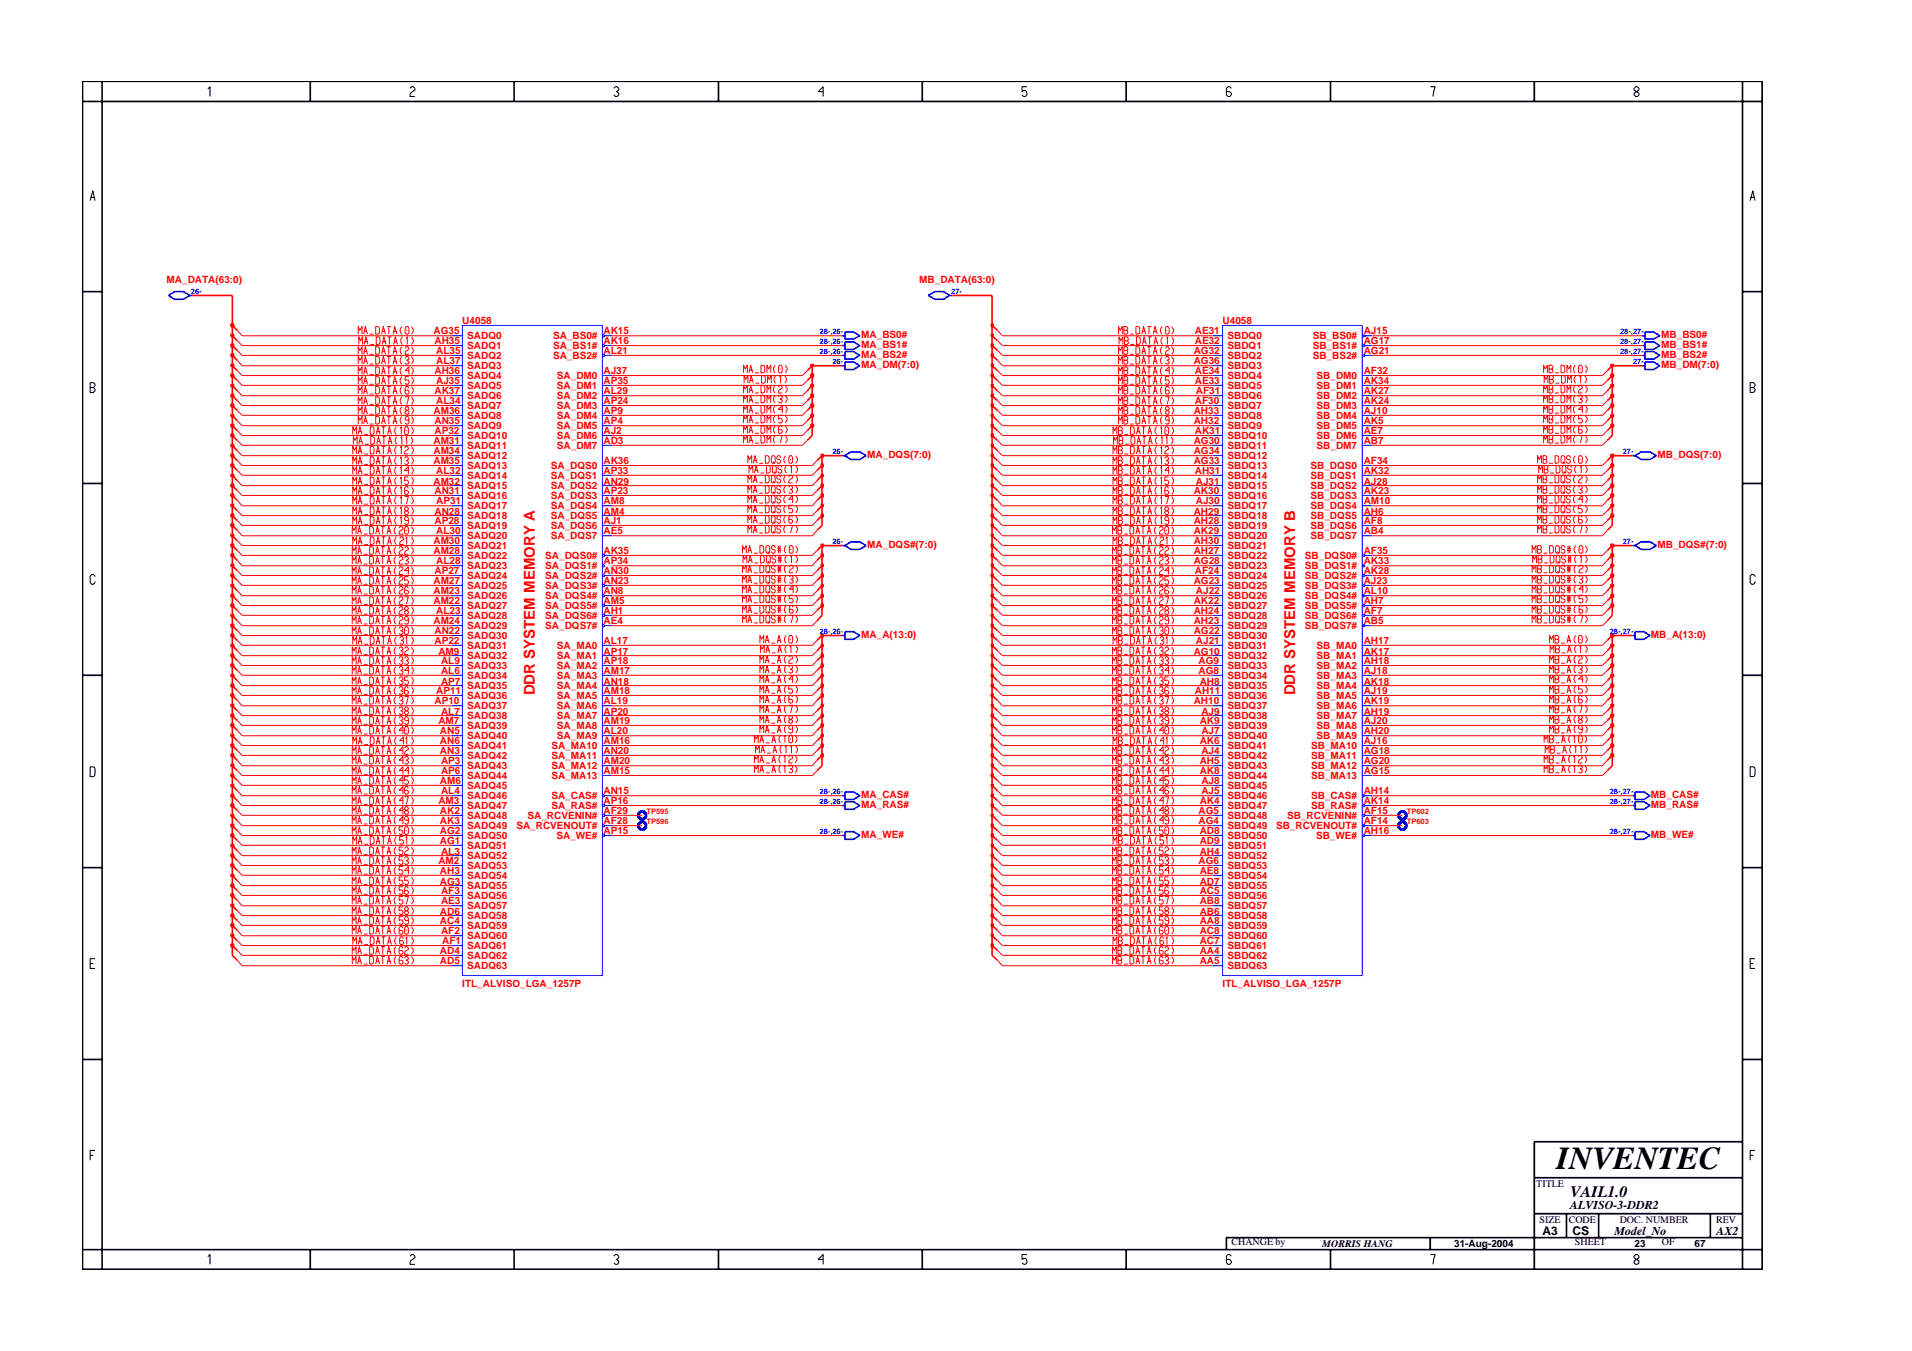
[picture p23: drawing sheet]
<svg xmlns="http://www.w3.org/2000/svg" width="297mm" height="210mm" viewBox="0 0 297 210" stroke-linecap="round" stroke-linejoin="round" font-family="sans-serif">
<defs><g id="words">
<text font-size="5" x="241.8" y="181.6">INVENTEC</text>
<text font-size="2.5" x="244" y="185.9">VAIL1.0</text>
<g font-size="2.3" fill="#f00">
<text x="83.1" y="108" transform="rotate(-90 83.1 108)">DDR SYSTEM MEMORY A</text>
<text x="201.2" y="108" transform="rotate(-90 201.2 108)">DDR SYSTEM MEMORY B</text>
</g>
<g font-size="1.9">
<text x="239.6" y="191.9">A3</text>
<text x="244" y="187.9">ALVISO-3-DDR2</text>
<text x="244.3" y="192">CS</text>
<text x="250.8" y="191.9">Model_No</text>
<text x="266.6" y="191.9">AX2</text>
</g>
<g font-size="1.6" fill="#f00">
<text x="25.9" y="43.9">MA_DATA(63:0)</text>
<text x="142.8" y="43.9">MB_DATA(63:0)</text>
<text x="67.3" y="51.9">AG35</text>
<text x="67.5" y="53.5">AH35</text>
<text x="71.8" y="50.4">U4058</text>
<text x="72.6" y="52.7">SADQ0</text>
<text x="85.9" y="52.7">SA_BS0#</text>
<text x="93.8" y="53.5">AK16</text>
<text x="93.8" y="51.9">AK15</text>
<text x="133.8" y="52.5">MA_BS0#</text>
<text x="185.6" y="51.9">AE31</text>
<text x="185.6" y="53.5">AE32</text>
<text x="189.9" y="50.4">U4058</text>
<text x="190.7" y="52.7">SBDQ0</text>
<text x="203.9" y="52.7">SB_BS0#</text>
<text x="211.9" y="51.9">AJ15</text>
<text x="211.9" y="53.5">AG17</text>
<text x="258.1" y="52.5">MB_BS0#</text>
<text x="67.5" y="58.2">AH36</text>
<text x="67.8" y="56.6">AL37</text>
<text x="67.8" y="55">AL35</text>
<text x="67.8" y="59.7">AJ35</text>
<text x="72.6" y="58.9">SADQ4</text>
<text x="72.6" y="57.4">SADQ3</text>
<text x="72.6" y="54.3">SADQ1</text>
<text x="72.6" y="55.8">SADQ2</text>
<text x="85.9" y="54.3">SA_BS1#</text>
<text x="85.9" y="55.8">SA_BS2#</text>
<text x="86.5" y="58.9">SA_DM0</text>
<text x="93.8" y="55">AL21</text>
<text x="93.8" y="58.2">AJ37</text>
<text x="93.8" y="59.7">AP35</text>
<text x="133.8" y="57.1">MA_DM(7:0)</text>
<text x="133.8" y="54.1">MA_BS1#</text>
<text x="133.8" y="55.6">MA_BS2#</text>
<text x="185.4" y="56.6">AG36</text>
<text x="185.4" y="55">AG32</text>
<text x="185.6" y="59.7">AE33</text>
<text x="185.6" y="58.2">AE34</text>
<text x="190.7" y="54.3">SBDQ1</text>
<text x="190.7" y="58.9">SBDQ4</text>
<text x="190.7" y="57.4">SBDQ3</text>
<text x="190.7" y="55.8">SBDQ2</text>
<text x="203.9" y="54.3">SB_BS1#</text>
<text x="203.9" y="55.8">SB_BS2#</text>
<text x="204.5" y="58.9">SB_DM0</text>
<text x="211.9" y="55">AG21</text>
<text x="211.9" y="58.2">AF32</text>
<text x="211.9" y="59.7">AK34</text>
<text x="258.1" y="57.1">MB_DM(7:0)</text>
<text x="258.1" y="55.6">MB_BS2#</text>
<text x="258.1" y="54.1">MB_BS1#</text>
<text x="67.3" y="64.4">AM36</text>
<text x="67.5" y="61.2">AK37</text>
<text x="67.5" y="65.9">AN35</text>
<text x="67.8" y="62.8">AL34</text>
<text x="72.6" y="62.1">SADQ6</text>
<text x="72.6" y="60.4">SADQ5</text>
<text x="72.6" y="63.6">SADQ7</text>
<text x="72.6" y="65.1">SADQ8</text>
<text x="86.5" y="60.4">SA_DM1</text>
<text x="86.5" y="62.1">SA_DM2</text>
<text x="86.5" y="63.6">SA_DM3</text>
<text x="86.5" y="65.1">SA_DM4</text>
<text x="93.8" y="61.2">AL29</text>
<text x="93.8" y="62.8">AP24</text>
<text x="93.8" y="64.4">AP9</text>
<text x="93.8" y="65.9">AP4</text>
<text x="185.4" y="65.9">AH32</text>
<text x="185.4" y="64.4">AH33</text>
<text x="185.6" y="62.8">AF30</text>
<text x="185.8" y="61.2">AF31</text>
<text x="190.7" y="60.4">SBDQ5</text>
<text x="190.7" y="62.1">SBDQ6</text>
<text x="190.7" y="63.6">SBDQ7</text>
<text x="190.7" y="65.1">SBDQ8</text>
<text x="204.5" y="60.4">SB_DM1</text>
<text x="204.5" y="62.1">SB_DM2</text>
<text x="204.5" y="63.6">SB_DM3</text>
<text x="204.5" y="65.1">SB_DM4</text>
<text x="211.9" y="61.2">AK27</text>
<text x="211.9" y="62.8">AK24</text>
<text x="211.9" y="64.4">AJ10</text>
<text x="211.9" y="65.9">AK5</text>
<text x="67.3" y="70.5">AM34</text>
<text x="67.3" y="69">AM31</text>
<text x="67.5" y="67.5">AP32</text>
<text x="72.6" y="71.4">SADQ12</text>
<text x="72.6" y="68.2">SADQ10</text>
<text x="72.6" y="69.8">SADQ11</text>
<text x="72.6" y="66.7">SADQ9</text>
<text x="86.5" y="66.7">SA_DM5</text>
<text x="86.5" y="68.2">SA_DM6</text>
<text x="86.5" y="69.8">SA_DM7</text>
<text x="93.8" y="67.5">AJ2</text>
<text x="93.8" y="69">AD3</text>
<text x="134.7" y="71.1">MA_DQS(7:0)</text>
<text x="185.4" y="69">AG30</text>
<text x="185.4" y="70.5">AG34</text>
<text x="185.6" y="67.5">AK31</text>
<text x="190.7" y="68.2">SBDQ10</text>
<text x="190.7" y="66.7">SBDQ9</text>
<text x="190.7" y="69.8">SBDQ11</text>
<text x="190.7" y="71.4">SBDQ12</text>
<text x="204.5" y="66.7">SB_DM5</text>
<text x="204.5" y="68.2">SB_DM6</text>
<text x="204.5" y="69.8">SB_DM7</text>
<text x="211.9" y="67.5">AE7</text>
<text x="211.9" y="69">AB7</text>
<text x="257.5" y="71.1">MB_DQS(7:0)</text>
<text x="67.3" y="72.2">AM35</text>
<text x="67.3" y="75.3">AM32</text>
<text x="67.5" y="76.8">AN31</text>
<text x="67.8" y="73.7">AL32</text>
<text x="72.6" y="72.9">SADQ13</text>
<text x="72.6" y="74.4">SADQ14</text>
<text x="72.6" y="76">SADQ15</text>
<text x="72.6" y="77.5">SADQ16</text>
<text x="85.6" y="74.4">SA_DQS1</text>
<text x="85.6" y="76">SA_DQS2</text>
<text x="85.6" y="77.5">SA_DQS3</text>
<text x="85.6" y="72.9">SA_DQS0</text>
<text x="93.8" y="75.3">AN29</text>
<text x="93.8" y="76.8">AP23</text>
<text x="93.8" y="72.2">AK36</text>
<text x="93.8" y="73.7">AP33</text>
<text x="185.4" y="72.2">AG33</text>
<text x="185.4" y="76.8">AK30</text>
<text x="185.6" y="73.7">AH31</text>
<text x="185.8" y="75.3">AJ31</text>
<text x="190.7" y="72.9">SBDQ13</text>
<text x="190.7" y="74.4">SBDQ14</text>
<text x="190.7" y="76">SBDQ15</text>
<text x="190.7" y="77.5">SBDQ16</text>
<text x="203.6" y="74.4">SB_DQS1</text>
<text x="203.6" y="76">SB_DQS2</text>
<text x="203.6" y="77.5">SB_DQS3</text>
<text x="203.6" y="72.9">SB_DQS0</text>
<text x="211.9" y="73.7">AK32</text>
<text x="211.9" y="75.3">AJ28</text>
<text x="211.9" y="76.8">AK23</text>
<text x="211.9" y="72.2">AF34</text>
<text x="67.5" y="79.9">AN28</text>
<text x="67.5" y="81.5">AP28</text>
<text x="67.8" y="78.3">AP31</text>
<text x="67.8" y="83">AL30</text>
<text x="72.6" y="79.2">SADQ17</text>
<text x="72.6" y="80.7">SADQ18</text>
<text x="72.6" y="82.2">SADQ19</text>
<text x="72.6" y="83.8">SADQ20</text>
<text x="85.6" y="83.8">SA_DQS7</text>
<text x="85.6" y="79.2">SA_DQS4</text>
<text x="85.6" y="80.7">SA_DQS5</text>
<text x="85.6" y="82.2">SA_DQS6</text>
<text x="93.8" y="83">AE5</text>
<text x="93.8" y="78.3">AM8</text>
<text x="93.8" y="79.9">AM4</text>
<text x="93.8" y="81.5">AJ1</text>
<text x="185.4" y="79.9">AH29</text>
<text x="185.4" y="81.5">AH28</text>
<text x="185.4" y="83">AK29</text>
<text x="185.8" y="78.3">AJ30</text>
<text x="190.7" y="79.2">SBDQ17</text>
<text x="190.7" y="80.7">SBDQ18</text>
<text x="190.7" y="82.2">SBDQ19</text>
<text x="190.7" y="83.8">SBDQ20</text>
<text x="203.6" y="82.2">SB_DQS6</text>
<text x="203.6" y="83.8">SB_DQS7</text>
<text x="203.6" y="79.2">SB_DQS4</text>
<text x="203.6" y="80.7">SB_DQS5</text>
<text x="211.9" y="81.5">AF8</text>
<text x="211.9" y="83">AB4</text>
<text x="211.9" y="78.3">AM10</text>
<text x="211.9" y="79.9">AH6</text>
<text x="67.3" y="86.1">AM28</text>
<text x="67.3" y="84.6">AM30</text>
<text x="67.5" y="89.3">AP27</text>
<text x="67.8" y="87.6">AL28</text>
<text x="72.6" y="85.3">SADQ21</text>
<text x="72.6" y="86.9">SADQ22</text>
<text x="72.6" y="88.5">SADQ23</text>
<text x="72.6" y="90">SADQ24</text>
<text x="84.7" y="88.5">SA_DQS1#</text>
<text x="84.7" y="90">SA_DQS2#</text>
<text x="84.7" y="86.9">SA_DQS0#</text>
<text x="93.8" y="87.6">AP34</text>
<text x="93.8" y="89.3">AN30</text>
<text x="93.8" y="86.1">AK35</text>
<text x="134.7" y="85.2">MA_DQS#(7:0)</text>
<text x="185.4" y="84.6">AH30</text>
<text x="185.4" y="86.1">AH27</text>
<text x="185.4" y="87.6">AG28</text>
<text x="185.6" y="89.3">AF24</text>
<text x="190.7" y="85.3">SBDQ21</text>
<text x="190.7" y="86.9">SBDQ22</text>
<text x="190.7" y="88.5">SBDQ23</text>
<text x="190.7" y="90">SBDQ24</text>
<text x="202.7" y="88.5">SB_DQS1#</text>
<text x="202.7" y="90">SB_DQS2#</text>
<text x="202.7" y="86.9">SB_DQS0#</text>
<text x="211.9" y="86.1">AF35</text>
<text x="211.9" y="87.6">AK33</text>
<text x="211.9" y="89.3">AK28</text>
<text x="257.5" y="85.2">MB_DQS#(7:0)</text>
<text x="67.3" y="90.8">AM27</text>
<text x="67.3" y="92.3">AM23</text>
<text x="67.3" y="93.9">AM22</text>
<text x="67.8" y="95.4">AL23</text>
<text x="72.6" y="91.5">SADQ25</text>
<text x="72.6" y="93.1">SADQ26</text>
<text x="72.6" y="94.7">SADQ27</text>
<text x="84.7" y="91.5">SA_DQS3#</text>
<text x="84.7" y="93.1">SA_DQS4#</text>
<text x="84.7" y="94.6">SA_DQS5#</text>
<text x="93.8" y="95.4">AH1</text>
<text x="93.8" y="90.8">AN23</text>
<text x="93.8" y="92.3">AN8</text>
<text x="93.8" y="93.9">AM5</text>
<text x="185.4" y="93.9">AK22</text>
<text x="185.4" y="95.4">AH24</text>
<text x="185.4" y="90.8">AG23</text>
<text x="185.8" y="92.3">AJ22</text>
<text x="190.7" y="94.7">SBDQ27</text>
<text x="190.7" y="91.5">SBDQ25</text>
<text x="190.7" y="93.1">SBDQ26</text>
<text x="202.7" y="91.5">SB_DQS3#</text>
<text x="202.7" y="93.1">SB_DQS4#</text>
<text x="202.7" y="94.7">SB_DQS5#</text>
<text x="211.9" y="95.4">AF7</text>
<text x="211.9" y="90.8">AJ23</text>
<text x="211.9" y="92.3">AL10</text>
<text x="211.9" y="93.9">AH7</text>
<text x="67.3" y="97">AM24</text>
<text x="67.5" y="100.1">AP22</text>
<text x="67.5" y="98.6">AN22</text>
<text x="68.1" y="101.7">AM9</text>
<text x="72.6" y="96.2">SADQ28</text>
<text x="72.6" y="97.8">SADQ29</text>
<text x="72.6" y="99.3">SADQ30</text>
<text x="72.6" y="100.8">SADQ31</text>
<text x="84.7" y="97.8">SA_DQS7#</text>
<text x="84.7" y="96.2">SA_DQS6#</text>
<text x="86.5" y="100.8">SA_MA0</text>
<text x="93.8" y="97">AE4</text>
<text x="93.8" y="100.1">AL17</text>
<text x="93.8" y="101.7">AP17</text>
<text x="133.8" y="99.1">MA_A(13:0)</text>
<text x="185.4" y="98.6">AG22</text>
<text x="185.4" y="97">AH23</text>
<text x="185.4" y="101.7">AG10</text>
<text x="185.8" y="100.1">AJ21</text>
<text x="190.7" y="99.3">SBDQ30</text>
<text x="190.7" y="96.2">SBDQ28</text>
<text x="190.7" y="97.8">SBDQ29</text>
<text x="190.7" y="100.8">SBDQ31</text>
<text x="202.7" y="96.2">SB_DQS6#</text>
<text x="202.7" y="97.8">SB_DQS7#</text>
<text x="204.5" y="100.8">SB_MA0</text>
<text x="211.9" y="97">AB5</text>
<text x="211.9" y="100.1">AH17</text>
<text x="211.9" y="101.7">AK17</text>
<text x="256.5" y="99.1">MB_A(13:0)</text>
<text x="67.8" y="107.9">AP11</text>
<text x="68.5" y="103.2">AL9</text>
<text x="68.5" y="104.7">AL6</text>
<text x="68.5" y="106.4">AP7</text>
<text x="72.6" y="104">SADQ33</text>
<text x="72.6" y="105.5">SADQ34</text>
<text x="72.6" y="107.1">SADQ35</text>
<text x="72.6" y="102.4">SADQ32</text>
<text x="86.5" y="107.1">SA_MA4</text>
<text x="86.5" y="102.4">SA_MA1</text>
<text x="86.5" y="104">SA_MA2</text>
<text x="86.5" y="105.5">SA_MA3</text>
<text x="93.8" y="106.4">AN18</text>
<text x="93.8" y="107.9">AM18</text>
<text x="93.8" y="103.2">AP18</text>
<text x="93.8" y="104.7">AM17</text>
<text x="185.6" y="107.9">AH11</text>
<text x="186.2" y="103.2">AG9</text>
<text x="186.2" y="104.7">AG8</text>
<text x="186.4" y="106.4">AH8</text>
<text x="190.7" y="102.4">SBDQ32</text>
<text x="190.7" y="104">SBDQ33</text>
<text x="190.7" y="105.5">SBDQ34</text>
<text x="190.7" y="107.1">SBDQ35</text>
<text x="204.5" y="105.5">SB_MA3</text>
<text x="204.5" y="107.1">SB_MA4</text>
<text x="204.5" y="102.4">SB_MA1</text>
<text x="204.5" y="104">SB_MA2</text>
<text x="211.9" y="103.2">AH18</text>
<text x="211.9" y="104.7">AJ18</text>
<text x="211.9" y="106.4">AK18</text>
<text x="211.9" y="107.9">AJ19</text>
<text x="67.5" y="109.4">AP10</text>
<text x="68.1" y="112.5">AM7</text>
<text x="68.5" y="111">AL7</text>
<text x="72.6" y="108.6">SADQ36</text>
<text x="72.6" y="110.2">SADQ37</text>
<text x="72.6" y="111.8">SADQ38</text>
<text x="72.6" y="113.3">SADQ39</text>
<text x="86.5" y="108.6">SA_MA5</text>
<text x="86.5" y="110.2">SA_MA6</text>
<text x="86.5" y="111.8">SA_MA7</text>
<text x="86.5" y="113.3">SA_MA8</text>
<text x="93.8" y="109.4">AL19</text>
<text x="93.8" y="111">AP20</text>
<text x="93.8" y="112.5">AM19</text>
<text x="185.4" y="109.4">AH10</text>
<text x="186.4" y="112.5">AK9</text>
<text x="186.6" y="111">AJ9</text>
<text x="190.7" y="108.6">SBDQ36</text>
<text x="190.7" y="110.2">SBDQ37</text>
<text x="190.7" y="111.8">SBDQ38</text>
<text x="190.7" y="113.3">SBDQ39</text>
<text x="204.5" y="108.6">SB_MA5</text>
<text x="204.5" y="110.2">SB_MA6</text>
<text x="204.5" y="111.8">SB_MA7</text>
<text x="204.5" y="113.3">SB_MA8</text>
<text x="211.9" y="109.4">AK19</text>
<text x="211.9" y="111">AH19</text>
<text x="211.9" y="112.5">AJ20</text>
<text x="68.4" y="114.1">AN5</text>
<text x="68.4" y="115.7">AN6</text>
<text x="68.4" y="117.2">AN3</text>
<text x="68.5" y="118.7">AP3</text>
<text x="72.6" y="114.9">SADQ40</text>
<text x="72.6" y="116.4">SADQ41</text>
<text x="72.6" y="117.9">SADQ42</text>
<text x="72.6" y="119.5">SADQ43</text>
<text x="85.7" y="116.4">SA_MA10</text>
<text x="85.7" y="117.9">SA_MA11</text>
<text x="85.7" y="119.5">SA_MA12</text>
<text x="86.5" y="114.9">SA_MA9</text>
<text x="93.8" y="114.1">AL20</text>
<text x="93.8" y="115.7">AM16</text>
<text x="93.8" y="117.2">AN20</text>
<text x="93.8" y="118.7">AM20</text>
<text x="186.4" y="115.7">AK6</text>
<text x="186.4" y="118.7">AH5</text>
<text x="186.6" y="114.1">AJ7</text>
<text x="186.6" y="117.2">AJ4</text>
<text x="190.7" y="114.9">SBDQ40</text>
<text x="190.7" y="116.4">SBDQ41</text>
<text x="190.7" y="117.9">SBDQ42</text>
<text x="190.7" y="119.5">SBDQ43</text>
<text x="203.7" y="116.4">SB_MA10</text>
<text x="203.7" y="117.9">SB_MA11</text>
<text x="203.7" y="119.5">SB_MA12</text>
<text x="204.5" y="114.9">SB_MA9</text>
<text x="211.9" y="114.1">AH20</text>
<text x="211.9" y="115.7">AJ16</text>
<text x="211.9" y="117.2">AG18</text>
<text x="211.9" y="118.7">AG20</text>
<text x="68.1" y="125">AM3</text>
<text x="68.4" y="121.9">AM6</text>
<text x="68.5" y="120.3">AP6</text>
<text x="68.5" y="123.4">AL4</text>
<text x="72.6" y="121.1">SADQ44</text>
<text x="72.6" y="124.2">SADQ46</text>
<text x="72.6" y="125.7">SADQ47</text>
<text x="72.6" y="122.6">SADQ45</text>
<text x="85.7" y="124.2">SA_CAS#</text>
<text x="85.7" y="125.7">SA_RAS#</text>
<text x="85.7" y="121.1">SA_MA13</text>
<text x="93.8" y="123.4">AN15</text>
<text x="93.8" y="125">AP16</text>
<text x="93.8" y="120.3">AM15</text>
<text x="133.8" y="125.6">MA_RAS#</text>
<text x="133.8" y="123.9">MA_CAS#</text>
<text x="186.4" y="120.3">AK8</text>
<text x="186.4" y="125">AK4</text>
<text x="186.6" y="121.9">AJ8</text>
<text x="186.6" y="123.4">AJ5</text>
<text x="190.7" y="121.1">SBDQ44</text>
<text x="190.7" y="122.6">SBDQ45</text>
<text x="190.7" y="124.2">SBDQ46</text>
<text x="190.7" y="125.7">SBDQ47</text>
<text x="203.7" y="125.7">SB_RAS#</text>
<text x="203.7" y="121.1">SB_MA13</text>
<text x="203.7" y="124.2">SB_CAS#</text>
<text x="211.9" y="125">AK14</text>
<text x="211.9" y="120.3">AG15</text>
<text x="211.9" y="123.4">AH14</text>
<text x="256.5" y="123.9">MB_CAS#</text>
<text x="256.5" y="125.6">MB_RAS#</text>
<text x="68.4" y="126.5">AK2</text>
<text x="68.4" y="128">AK3</text>
<text x="68.4" y="129.6">AG2</text>
<text x="68.4" y="131.2">AG1</text>
<text x="72.6" y="127.2">SADQ48</text>
<text x="72.6" y="128.9">SADQ49</text>
<text x="72.6" y="130.4">SADQ50</text>
<text x="72.6" y="131.9">SADQ51</text>
<text x="80.2" y="128.9">SA_RCVENOUT#</text>
<text x="81.9" y="127.2">SA_RCVENIN#</text>
<text x="86.4" y="130.4">SA_WE#</text>
<text x="93.8" y="126.5">AF29</text>
<text x="93.8" y="128">AF28</text>
<text x="93.8" y="129.6">AP15</text>
<text x="133.8" y="130.2">MA_WE#</text>
<text x="186.2" y="126.5">AG5</text>
<text x="186.2" y="128">AG4</text>
<text x="186.4" y="129.6">AD8</text>
<text x="186.4" y="131.2">AD9</text>
<text x="190.7" y="130.4">SBDQ50</text>
<text x="190.7" y="131.9">SBDQ51</text>
<text x="190.7" y="127.2">SBDQ48</text>
<text x="190.7" y="128.9">SBDQ49</text>
<text x="198.2" y="128.9">SB_RCVENOUT#</text>
<text x="200" y="127.2">SB_RCVENIN#</text>
<text x="204.5" y="130.4">SB_WE#</text>
<text x="211.9" y="126.5">AF15</text>
<text x="211.9" y="128">AF14</text>
<text x="211.9" y="129.6">AH16</text>
<text x="256.5" y="130.2">MB_WE#</text>
<text x="68.1" y="134.3">AM2</text>
<text x="68.4" y="135.8">AH3</text>
<text x="68.4" y="137.4">AG3</text>
<text x="68.5" y="132.8">AL3</text>
<text x="72.6" y="133.5">SADQ52</text>
<text x="72.6" y="135">SADQ53</text>
<text x="72.6" y="136.6">SADQ54</text>
<text x="186.2" y="134.3">AG6</text>
<text x="186.4" y="132.8">AH4</text>
<text x="186.4" y="135.8">AE8</text>
<text x="186.4" y="137.4">AD7</text>
<text x="190.7" y="133.5">SBDQ52</text>
<text x="190.7" y="135">SBDQ53</text>
<text x="190.7" y="136.6">SBDQ54</text>
<text x="68.4" y="142.1">AD6</text>
<text x="68.4" y="143.6">AC4</text>
<text x="68.5" y="139">AF3</text>
<text x="68.5" y="140.5">AE3</text>
<text x="72.6" y="138.2">SADQ55</text>
<text x="72.6" y="139.7">SADQ56</text>
<text x="72.6" y="141.3">SADQ57</text>
<text x="72.6" y="142.8">SADQ58</text>
<text x="186.4" y="139">AC5</text>
<text x="186.4" y="140.5">AB8</text>
<text x="186.4" y="142.1">AB6</text>
<text x="186.4" y="143.6">AA8</text>
<text x="190.7" y="138.2">SBDQ55</text>
<text x="190.7" y="139.7">SBDQ56</text>
<text x="190.7" y="141.3">SBDQ57</text>
<text x="190.7" y="142.8">SBDQ58</text>
<text x="68.4" y="148.3">AD4</text>
<text x="68.4" y="149.8">AD5</text>
<text x="68.5" y="145.1">AF2</text>
<text x="68.7" y="146.7">AF1</text>
<text x="72.6" y="146">SADQ60</text>
<text x="72.6" y="144.3">SADQ59</text>
<text x="72.6" y="147.5">SADQ61</text>
<text x="72.6" y="149">SADQ62</text>
<text x="186.4" y="145.1">AC8</text>
<text x="186.4" y="146.7">AC7</text>
<text x="186.4" y="148.3">AA4</text>
<text x="186.4" y="149.8">AA5</text>
<text x="190.7" y="144.3">SBDQ59</text>
<text x="190.7" y="146">SBDQ60</text>
<text x="190.7" y="147.5">SBDQ61</text>
<text x="190.7" y="149">SBDQ62</text>
<text x="71.8" y="153.3">ITL_ALVISO_LGA_1257P</text>
<text x="72.6" y="150.6">SADQ63</text>
<text x="189.9" y="153.3">ITL_ALVISO_LGA_1257P</text>
<text x="190.7" y="150.6">SBDQ63</text>
</g>
<g font-size="1.6">
<text x="238.7" y="184.4">TITLE</text>
<text x="239.2" y="190">SIZE</text>
<text x="243.7" y="190">CODE</text>
<text x="251.6" y="190">DOC. NUMBER</text>
<text x="266.6" y="190">REV</text>
<text x="191.3" y="193.5">CHANGE by</text>
<text x="205.4" y="193.7">MORRIS HANG</text>
<text x="225.9" y="193.7">31-Aug-2004</text>
<text x="244.7" y="193.5">SHEET</text>
<text x="253.9" y="193.7">23</text>
<text x="258.2" y="193.5">OF</text>
<text x="263.3" y="193.7">67</text>
</g>
<g font-size="1.2" fill="#00f">
<text x="29.7" y="45.7">26-</text>
<text x="147.8" y="45.7">27-</text>
<text x="127.3" y="53.5">28-,26-</text>
<text x="127.3" y="51.9">28-,26-</text>
<text x="251.7" y="51.9">28-,27-</text>
<text x="251.7" y="53.5">28-,27-</text>
<text x="127.3" y="55">28-,26-</text>
<text x="129.3" y="56.6">26-</text>
<text x="251.7" y="55">28-,27-</text>
<text x="253.7" y="56.6">27-</text>
<text x="129.3" y="70.5">26-</text>
<text x="252.1" y="70.5">27-</text>
<text x="129.3" y="84.6">26-</text>
<text x="252.1" y="84.6">27-</text>
<text x="127.3" y="98.6">28-,26-</text>
<text x="250.1" y="98.6">28-,27-</text>
<text x="127.3" y="125">28-,26-</text>
<text x="127.3" y="123.4">28-,26-</text>
<text x="250.1" y="123.4">28-,27-</text>
<text x="250.1" y="125">28-,27-</text>
<text x="127.3" y="129.6">28-,26-</text>
<text x="250.1" y="129.6">28-,27-</text>
</g>
<g font-size="1.2" fill="#f00">
<text x="100.4" y="128">TP596</text>
<text x="100.4" y="126.5">TP595</text>
<text x="218.6" y="126.5">TP602</text>
<text x="218.6" y="128">TP603</text>
</g>
</g></defs>
<g fill="none" stroke="#f00" stroke-width=".16">
<path d="M36.9 59.1l.7 .8M36.9 57.6l.7 .7M36.9 54.5l.7 .7M36.9 56l.7 .8M36.9 52.9l.7 .8M36.9 51.3l.7 .9M125.4 59.1l-.7 .8M125.4 57.6l-.7 .7M155 51.3l.7 .9M155 52.9l.7 .8M155 54.5l.7 .7M155 56l.7 .8"/>
<path d="M155 59.1l.7 .8M155 57.6l.7 .7M249.7 59.1l-.8 .8M249.7 57.6l-.8 .7M36.9 70l.7 .8M36.9 74.7l.7 .8M36.9 73.1l.7 .7M36.9 76.2l.7 .8M36.9 79.3l.7 .8M36.9 62.2l.7 .8M36.9 65.4l.7 .7M36.9 71.6l.7 .7"/>
<path d="M36.9 63.8l.7 .7M36.9 60.7l.7 .8M36.9 77.7l.7 .9M36.9 66.9l.7 .8M36.9 68.4l.7 .8M125.4 65.4l-.7 .7M125.4 60.7l-.7 .8M125.4 68.4l-.7 .8M125.4 66.9l-.7 .8M125.4 63.8l-.7 .7M125.4 62.2l-.7 .8M126.9 79.3l-.7 .8"/>
<path d="M126.9 77.7l-.7 .9M126.9 76.2l-.7 .8M126.9 71.6l-.7 .7M126.9 74.7l-.7 .8M126.9 73.1l-.7 .7M155 60.7l.7 .8M155 63.8l.7 .7M155 65.4l.7 .7M155 66.9l.7 .8M155 70l.7 .8M155 71.6l.7 .7M155 73.1l.7 .7"/>
<path d="M155 74.7l.7 .8M155 76.2l.7 .8M155 77.7l.7 .9M155 79.3l.7 .8M155 68.4l.7 .8M155 62.2l.7 .8M249.7 66.9l-.8 .8M249.7 65.4l-.8 .7M249.7 63.8l-.8 .7M249.7 71.6l-.8 .7M249.7 68.4l-.8 .8M249.7 76.2l-.8 .8"/>
<path d="M249.7 74.7l-.8 .8M249.7 73.1l-.8 .7M249.7 62.2l-.8 .8M249.7 60.7l-.8 .8M249.7 79.3l-.8 .8M249.7 77.7l-.8 .9M36.9 82.4l.7 .8M36.9 85.5l.7 .8M36.9 84l.7 .8M36.9 80.9l.7 .7M36.9 93.3l.7 .8M36.9 88.7l.7 .7"/>
<path d="M36.9 90.2l.7 .7M36.9 87.1l.7 .8M36.9 94.8l.7 .8M36.9 91.8l.7 .8M36.9 98l.7 .7M36.9 96.4l.7 .8M36.9 99.5l.7 .8M126.9 96.4l-.7 .8M126.9 91.8l-.7 .8M126.9 87.1l-.7 .8M126.9 88.7l-.7 .7M126.9 93.3l-.7 .8"/>
<path d="M126.9 90.2l-.7 .7M126.9 82.4l-.7 .8M126.9 80.9l-.7 .7M126.9 94.8l-.7 .8M126.9 85.5l-.7 .8M126.9 99.5l-.7 .8M155 82.4l.7 .8M155 90.2l.7 .7M155 91.8l.7 .8M155 94.8l.7 .8M155 96.4l.7 .8M155 98l.7 .7"/>
<path d="M155 99.5l.7 .8M155 84l.7 .8M155 85.5l.7 .8M155 87.1l.7 .8M155 88.7l.7 .7M155 93.3l.7 .8M155 80.9l.7 .7M249.7 82.4l-.8 .8M249.7 85.5l-.8 .8M249.7 80.9l-.8 .7M249.7 88.7l-.8 .7M249.7 87.1l-.8 .8"/>
<path d="M249.7 93.3l-.8 .8M249.7 91.8l-.8 .8M249.7 90.2l-.8 .7M249.7 96.4l-.8 .8M249.7 94.8l-.8 .8M249.7 99.5l-.8 .8M36.9 105.8l.7 .7M36.9 118.1l.7 .9M36.9 111.9l.7 .8M36.9 110.4l.7 .8M36.9 115.1l.7 .7M36.9 113.5l.7 .8"/>
<path d="M36.9 119.7l.7 .8M36.9 116.6l.7 .8M36.9 101.1l.7 .8M36.9 104.2l.7 .7M36.9 102.6l.7 .8M36.9 108.8l.7 .9M36.9 107.3l.7 .7M126.9 107.3l-.7 .7M126.9 116.6l-.7 .8M126.9 108.8l-.7 .9M126.9 105.8l-.7 .7M126.9 113.5l-.7 .8"/>
<path d="M126.9 111.9l-.7 .8M126.9 118.1l-.7 .9M126.9 119.7l-.7 .8M126.9 115.1l-.7 .7M126.9 104.2l-.7 .7M126.9 110.4l-.7 .8M126.9 101.1l-.7 .8M126.9 102.6l-.7 .8M155 113.5l.7 .8M155 115.1l.7 .7M155 116.6l.7 .8M155 119.7l.7 .8"/>
<path d="M155 118.1l.7 .9M155 105.8l.7 .7M155 101.1l.7 .8M155 102.6l.7 .8M155 104.2l.7 .7M155 107.3l.7 .7M155 108.8l.7 .9M155 110.4l.7 .8M155 111.9l.7 .8M249.7 110.4l-.8 .8M249.7 105.8l-.8 .7M249.7 107.3l-.8 .7"/>
<path d="M249.7 104.2l-.8 .7M249.7 102.6l-.8 .8M249.7 111.9l-.8 .8M249.7 108.8l-.8 .9M249.7 119.7l-.8 .8M249.7 118.1l-.8 .9M249.7 116.6l-.8 .8M249.7 101.1l-.8 .8M249.7 115.1l-.8 .7M249.7 113.5l-.8 .8M36.9 139.9l.7 .8M36.9 130.6l.7 .7"/>
<path d="M36.9 122.9l.7 .7M36.9 127.5l.7 .8M36.9 125.9l.7 .8M36.9 132.2l.7 .7M36.9 129l.7 .8M36.9 121.3l.7 .7M36.9 124.4l.7 .8M36.9 135.2l.7 .8M36.9 133.7l.7 .8M36.9 138.4l.7 .7M36.9 136.8l.7 .8M155 121.3l.7 .7"/>
<path d="M155 122.9l.7 .7M155 124.4l.7 .8M155 125.9l.7 .8M155 130.6l.7 .7M155 127.5l.7 .8M155 129l.7 .8M155 132.2l.7 .7M155 133.7l.7 .8M155 135.2l.7 .8M155 136.8l.7 .8M155 138.4l.7 .7M155 139.9l.7 .8"/>
<path d="M36.9 147.7l.7 .7h32.6M36.9 146.1l.7 .8M36.9 144.5l.7 .9M36.9 143l.7 .8M36.9 149.2l.7 .8h32.6M36.9 141.5l.7 .8M155 141.5l.7 .8M155 144.5l.7 .9M155 146.1l.7 .8M155 147.7l.7 .7h32.6M155 143l.7 .8M155 149.2l.7 .8h32.6"/>
</g>
<g fill="none" stroke="#f00" stroke-width=".25">
<path d="M36.1 58.3l.8 .8M36.1 56.8l.8 .8M36.1 53.7l.8 .8M36.1 59.9l.8 .8M36.1 55.2l.8 .8M36.1 52.2l.8 .7M36.1 50.6l.8 .7M126.2 59.9l-.8 .8M126.2 58.3l-.8 .8M126.2 56.8l-.8 .8M154.1 59.9l.9 .8M154.1 50.6l.9 .7"/>
<path d="M154.1 52.2l.9 .7M154.1 53.7l.9 .8M154.1 55.2l.9 .8M154.1 58.3l.9 .8M154.1 56.8l.9 .8M250.5 58.3l-.8 .8M250.5 56.8l-.8 .8M250.5 59.9l-.8 .8M36.1 69.2l.8 .8M36.1 73.8l.8 .9M36.1 72.3l.8 .8M36.1 75.5l.8 .7"/>
<path d="M36.1 78.6l.8 .7M36.1 61.5l.8 .7M36.1 64.5l.8 .9M36.1 70.8l.8 .8M36.1 63l.8 .8M36.1 77l.8 .7M36.1 66.1l.8 .8M36.1 67.7l.8 .7M126.2 64.5l-.8 .9M126.2 67.7l-.8 .7M126.2 66.1l-.8 .8M126.2 63l-.8 .8"/>
<path d="M126.2 61.5l-.8 .7M127.7 78.6l-.8 .7M127.7 77l-.8 .7M127.7 75.5l-.8 .7M127.7 70.8l-.8 .8M127.7 73.8l-.8 .9M127.7 72.3l-.8 .8M154.1 63l.9 .8M154.1 64.5l.9 .9M154.1 66.1l.9 .8M154.1 69.2l.9 .8M154.1 70.8l.9 .8"/>
<path d="M154.1 72.3l.9 .8M154.1 73.8l.9 .9M154.1 75.5l.9 .7M154.1 77l.9 .7M154.1 78.6l.9 .7M154.1 67.7l.9 .7M154.1 61.5l.9 .7M250.5 66.1l-.8 .8M250.5 64.5l-.8 .9M250.5 63l-.8 .8M250.5 70.8l-.8 .8M250.5 67.7l-.8 .7"/>
<path d="M250.5 75.5l-.8 .7M250.5 73.8l-.8 .9M250.5 72.3l-.8 .8M250.5 61.5l-.8 .7M250.5 78.6l-.8 .7M250.5 77l-.8 .7M36.1 81.6l.8 .8M36.1 84.8l.8 .7M36.1 83.2l.8 .8M36.1 80.1l.8 .8M36.1 92.6l.8 .7M36.1 87.9l.8 .8"/>
<path d="M36.1 89.4l.8 .8M36.1 86.3l.8 .8M36.1 94.1l.8 .7M36.1 90.9l.8 .9M36.1 97.2l.8 .8M36.1 95.6l.8 .8M36.1 98.7l.8 .8M127.7 95.6l-.8 .8M127.7 90.9l-.8 .9M127.7 86.3l-.8 .8M127.7 87.9l-.8 .8M127.7 92.6l-.8 .7"/>
<path d="M127.7 89.4l-.8 .8M127.7 81.6l-.8 .8M127.7 80.1l-.8 .8M127.7 94.1l-.8 .7M127.7 84.8l-.8 .7M127.7 98.7l-.8 .8M154.1 81.6l.9 .8M154.1 89.4l.9 .8M154.1 90.9l.9 .9M154.1 94.1l.9 .7M154.1 95.6l.9 .8M154.1 97.2l.9 .8"/>
<path d="M154.1 98.7l.9 .8M154.1 83.2l.9 .8M154.1 84.8l.9 .7M154.1 86.3l.9 .8M154.1 87.9l.9 .8M154.1 92.6l.9 .7M154.1 80.1l.9 .8M250.5 81.6l-.8 .8M250.5 84.8l-.8 .7M250.5 80.1l-.8 .8M250.5 87.9l-.8 .8M250.5 86.3l-.8 .8"/>
<path d="M250.5 92.6l-.8 .7M250.5 90.9l-.8 .9M250.5 89.4l-.8 .8M250.5 95.6l-.8 .8M250.5 94.1l-.8 .7M250.5 98.7l-.8 .8M36.1 104.9l.8 .9M36.1 117.4l.8 .7M36.1 111.2l.8 .7M36.1 109.7l.8 .7M36.1 114.3l.8 .8M36.1 112.7l.8 .8"/>
<path d="M36.1 119l.8 .7M36.1 115.8l.8 .8M36.1 100.3l.8 .8M36.1 103.4l.8 .8M36.1 101.9l.8 .7M36.1 108l.8 .8M36.1 106.5l.8 .8M127.7 106.5l-.8 .8M127.7 115.8l-.8 .8M127.7 108l-.8 .8M127.7 104.9l-.8 .9M127.7 112.7l-.8 .8"/>
<path d="M127.7 111.2l-.8 .7M127.7 117.4l-.8 .7M127.7 119l-.8 .7M127.7 114.3l-.8 .8M127.7 103.4l-.8 .8M127.7 109.7l-.8 .7M127.7 100.3l-.8 .8M127.7 101.9l-.8 .7M154.1 112.7l.9 .8M154.1 114.3l.9 .8M154.1 115.8l.9 .8M154.1 119l.9 .7"/>
<path d="M154.1 117.4l.9 .7M154.1 104.9l.9 .9M154.1 100.3l.9 .8M154.1 101.9l.9 .7M154.1 103.4l.9 .8M154.1 106.5l.9 .8M154.1 108l.9 .8M154.1 109.7l.9 .7M154.1 111.2l.9 .7M250.5 109.7l-.8 .7M250.5 104.9l-.8 .9M250.5 106.5l-.8 .8"/>
<path d="M250.5 103.4l-.8 .8M250.5 101.9l-.8 .7M250.5 111.2l-.8 .7M250.5 108l-.8 .8M250.5 119l-.8 .7M250.5 117.4l-.8 .7M250.5 115.8l-.8 .8M250.5 100.3l-.8 .8M250.5 114.3l-.8 .8M250.5 112.7l-.8 .8M36.1 139.1l.8 .8M36.1 129.8l.8 .8"/>
<path d="M36.1 122l.8 .9M36.1 126.7l.8 .8M36.1 125.2l.8 .7M36.1 131.3l.8 .9M36.1 128.3l.8 .7M36.1 120.5l.8 .8M36.1 123.6l.8 .8M36.1 134.5l.8 .7M36.1 132.9l.8 .8M36.1 137.6l.8 .8M36.1 136l.8 .8M154.1 120.5l.9 .8"/>
<path d="M154.1 122l.9 .9M154.1 123.6l.9 .8M154.1 125.2l.9 .7M154.1 129.8l.9 .8M154.1 126.7l.9 .8M154.1 128.3l.9 .7M154.1 131.3l.9 .9M154.1 132.9l.9 .8M154.1 134.5l.9 .7M154.1 136l.9 .8M154.1 137.6l.9 .8M154.1 139.1l.9 .8"/>
<path d="M36.1 145.4l.8 .7M36.1 143.8l.8 .7M36.1 142.3l.8 .7M36.1 140.7l.8 .8M36.9 147.7l-.8-.8v1.5l.8 .8M154.1 140.7l.9 .8M154.1 143.8l.9 .7M154.1 145.4l.9 .7M154.1 142.3l.9 .7M155 147.7l-.9-.8v1.5l.9 .8"/>
</g>
<g fill="none" stroke="#00f" stroke-width=".25">
<path d="M26.2 45.9l.9-.6h1.4l1 .6-1 .6h-1.4zM29.5 45.9h.3M130.8 55.2h.5M130.8 53.7h.5M130.8 52.2h.5M130.8 56.8h.5M131.3 54.6h1.3l.9 .6-.9 .6h-1.3zM131.3 53.1h1.3l.9 .6-.9 .6h-1.3zM131.3 51.6h1.3l.9 .6-.9 .5h-1.3zM131.3 56.2h1.3l.9 .6-.9 .6h-1.3zM144.2 45.9l1-.6h1.4l.9 .6-.9 .6h-1.4zM147.5 45.9h.4"/>
<path d="M255.1 55.2h.5M255.1 53.7h.5M255.1 52.2h.5M255.1 56.8h.5M255.6 51.6h1.3l.9 .6-.9 .5h-1.3zM255.6 54.6h1.3l.9 .6-.9 .6h-1.3zM255.6 53.1h1.3l.9 .6-.9 .6h-1.3zM255.6 56.2h1.3l.9 .6-.9 .6h-1.3zM130.8 70.8h.5M131.3 70.8l.9-.6h1.3l1.1 .6-1.1 .6h-1.3zM253.6 70.8h.4M254 70.8l1-.6h1.3l1 .6-1 .6h-1.3z"/>
<path d="M130.8 84.8h.5M130.8 98.7h.5M131.3 84.8l.9-.6h1.3l1.1 .6-1.1 .6h-1.3zM131.3 98.1h1.3l.9 .6-.9 .6h-1.3zM253.6 84.8h.4M253.6 98.7h.4M254 84.8l1-.6h1.3l1 .6-1 .6h-1.3zM254 98.1h1.4l.9 .6-.9 .6h-1.4zM130.8 125.2h.5M130.8 129.8h.5M130.8 123.6h.5M131.3 124.6h1.3l.9 .6-.9 .5h-1.3z"/>
<path d="M131.3 129.2h1.3l.9 .6-.9 .6h-1.3zM131.3 123h1.3l.9 .6-.9 .6h-1.3zM253.6 125.2h.4M253.6 129.8h.4M253.6 123.6h.4M254 124.6h1.4l.9 .6-.9 .5h-1.4zM254 129.2h1.4l.9 .6-.9 .6h-1.4zM254 123h1.4l.9 .6-.9 .6h-1.4z"/>
</g>
<g fill="none" stroke="#00f" stroke-width=".16">
<path d="M70.2 52.2h1.6M70.2 53.7h1.6M70.2 55.2h1.6M70.2 56.8h1.6M70.2 58.3h1.6M70.2 59.9h1.6M71.8 50.6h21.8v101h-21.8zM93.6 58.3h1.5M93.6 59.9h1.5M93.9 52.2h1.2M93.9 53.7h1.2M93.9 55.2h1.2"/>
<path d="M188.3 52.2h1.6M188.3 53.7h1.6M188.3 55.2h1.6M188.3 56.8h1.6M188.3 58.3h1.6M188.3 59.9h1.6M189.9 50.6h21.7v101h-21.7zM211.6 58.3h1.6M211.6 59.9h1.6M212 52.2h1.2M212 53.7h1.2M212 55.2h1.2"/>
<path d="M70.2 61.5h1.6M70.2 63h1.6M70.2 64.5h1.6M70.2 66.1h1.6M70.2 67.7h1.6M70.2 69.2h1.6M70.2 70.8h1.6M70.2 72.3h1.6M70.2 73.8h1.6M70.2 75.5h1.6M70.2 77h1.6M70.2 78.6h1.6"/>
<path d="M93.6 61.5h1.5M93.6 63h1.5M93.6 64.5h1.5M93.6 66.1h1.5M93.6 67.7h1.5M93.6 69.2h1.5M93.6 72.3h1.5M93.6 73.8h1.5M93.6 75.5h1.5M93.6 77h1.5M93.6 78.6h1.5M188.3 61.5h1.6"/>
<path d="M188.3 63h1.6M188.3 64.5h1.6M188.3 66.1h1.6M188.3 67.7h1.6M188.3 69.2h1.6M188.3 70.8h1.6M188.3 72.3h1.6M188.3 73.8h1.6M188.3 75.5h1.6M188.3 77h1.6M188.3 78.6h1.6M211.6 61.5h1.6"/>
<path d="M211.6 63h1.6M211.6 64.5h1.6M211.6 66.1h1.6M211.6 67.7h1.6M211.6 69.2h1.6M211.6 72.3h1.6M211.6 73.8h1.6M211.6 75.5h1.6M211.6 77h1.6M211.6 78.6h1.6M70.2 80.1h1.6M70.2 81.6h1.6"/>
<path d="M70.2 83.2h1.6M70.2 84.8h1.6M70.2 86.3h1.6M70.2 87.9h1.6M70.2 89.4h1.6M70.2 90.9h1.6M70.2 92.6h1.6M70.2 94.1h1.6M70.2 95.6h1.6M70.2 97.2h1.6M70.2 98.7h1.6M93.6 80.1h1.5"/>
<path d="M93.6 81.6h1.5M93.6 83.2h1.5M93.9 86.3h1.2M93.9 89.4h1.2M93.9 90.9h1.2M93.9 92.6h1.2M93.9 94.1h1.2M93.9 95.6h1.2M93.9 97.2h1.2M188.3 80.1h1.6M188.3 81.6h1.6M188.3 83.2h1.6"/>
<path d="M188.3 84.8h1.6M188.3 86.3h1.6M188.3 87.9h1.6M188.3 89.4h1.6M188.3 90.9h1.6M188.3 92.6h1.6M188.3 94.1h1.6M188.3 95.6h1.6M188.3 97.2h1.6M188.3 98.7h1.6M211.6 80.1h1.6M211.6 81.6h1.6"/>
<path d="M211.6 83.2h1.6M212 86.3h1.2M212 89.4h1.2M212 90.9h1.2M212 92.6h1.2M212 94.1h1.2M212 95.6h1.2M212 97.2h1.2M70.2 100.3h1.6M70.2 101.9h1.6M70.2 103.4h1.6M70.2 104.9h1.6"/>
<path d="M70.2 106.5h1.6M70.2 108h1.6M70.2 109.7h1.6M70.2 111.2h1.6M70.2 112.7h1.6M70.2 114.3h1.6M70.2 115.8h1.6M70.2 117.4h1.6M70.2 119h1.6M93.6 100.3h1.5M93.6 101.9h1.5M93.6 103.4h1.5"/>
<path d="M93.6 104.9h1.5M93.6 106.5h1.5M93.6 108h1.5M93.6 109.7h1.5M93.6 111.2h1.5M93.6 112.7h1.5M93.6 114.3h1.5M93.6 115.8h1.5M93.6 117.4h1.5M93.6 119h1.5M188.3 100.3h1.6M188.3 101.9h1.6"/>
<path d="M188.3 103.4h1.6M188.3 104.9h1.6M188.3 106.5h1.6M188.3 108h1.6M188.3 109.7h1.6M188.3 111.2h1.6M188.3 112.7h1.6M188.3 114.3h1.6M188.3 115.8h1.6M188.3 117.4h1.6M188.3 119h1.6M211.6 100.3h1.6"/>
<path d="M211.6 101.9h1.6M211.6 103.4h1.6M211.6 104.9h1.6M211.6 106.5h1.6M211.6 108h1.6M211.6 109.7h1.6M211.6 111.2h1.6M211.6 112.7h1.6M211.6 114.3h1.6M211.6 115.8h1.6M211.6 117.4h1.6M211.6 119h1.6"/>
<path d="M70.2 120.5h1.6M70.2 122h1.6M70.2 123.6h1.6M70.2 125.2h1.6M70.2 126.7h1.6M70.2 128.3h1.6M70.2 129.8h1.6M70.2 131.3h1.6M70.2 132.9h1.6M70.2 134.5h1.6M70.2 136h1.6M70.2 137.6h1.6"/>
<path d="M70.2 139.1h1.6M93.6 120.5h1.5M93.9 123.6h1.2M93.9 125.2h1.2M93.9 126.7h1.2M93.9 128.3h1.2M93.9 129.8h1.2M188.3 120.5h1.6M188.3 122h1.6M188.3 123.6h1.6M188.3 125.2h1.6M188.3 126.7h1.6"/>
<path d="M188.3 128.3h1.6M188.3 129.8h1.6M188.3 131.3h1.6M188.3 132.9h1.6M188.3 134.5h1.6M188.3 136h1.6M188.3 137.6h1.6M188.3 139.1h1.6M211.6 120.5h1.6M212 123.6h1.2M212 125.2h1.2M212 126.7h1.2"/>
<path d="M212 128.3h1.2M212 129.8h1.2M70.2 140.7h1.6M70.2 142.3h1.6M70.2 143.8h1.6M70.2 145.4h1.6M70.2 146.9h1.6M70.2 148.4h1.6M70.2 150h1.6M188.3 140.7h1.6M188.3 142.3h1.6M188.3 143.8h1.6"/>
<path d="M188.3 145.4h1.6M188.3 146.9h1.6M188.3 148.4h1.6M188.3 150h1.6"/>
<circle cx="93.8" cy="55.2" r=".17"/>
<circle cx="93.8" cy="53.7" r=".17"/>
<circle cx="93.8" cy="52.2" r=".17"/>
<circle cx="211.9" cy="55.2" r=".17"/>
<circle cx="211.9" cy="53.7" r=".17"/>
<circle cx="211.9" cy="52.2" r=".17"/>
<circle cx="93.8" cy="91" r=".17"/>
<circle cx="93.8" cy="94.1" r=".17"/>
<circle cx="93.8" cy="97.2" r=".17"/>
<circle cx="93.8" cy="92.6" r=".17"/>
<circle cx="93.8" cy="89.4" r=".17"/>
<circle cx="93.8" cy="87.9" r=".17"/>
<circle cx="93.8" cy="86.3" r=".17"/>
<circle cx="93.8" cy="95.6" r=".17"/>
<circle cx="211.9" cy="91" r=".17"/>
<circle cx="211.9" cy="97.2" r=".17"/>
<circle cx="211.9" cy="94.1" r=".17"/>
<circle cx="211.9" cy="89.4" r=".17"/>
<circle cx="211.9" cy="92.6" r=".17"/>
<circle cx="211.9" cy="87.9" r=".17"/>
<circle cx="211.9" cy="86.3" r=".17"/>
<circle cx="211.9" cy="95.6" r=".17"/>
<circle cx="93.8" cy="123.6" r=".17"/>
<circle cx="93.8" cy="126.7" r=".17"/>
<circle cx="93.8" cy="128.3" r=".17"/>
<circle cx="93.8" cy="125.2" r=".17"/>
<circle cx="93.8" cy="129.8" r=".17"/>
<circle cx="211.9" cy="123.6" r=".17"/>
<circle cx="211.9" cy="128.3" r=".17"/>
<circle cx="211.9" cy="126.7" r=".17"/>
<circle cx="211.9" cy="125.2" r=".17"/>
<circle cx="211.9" cy="129.8" r=".17"/>
</g>
<path d="M99.3 127.9a.67 .67 0 0 1 .7-.2l.4 .3v.5l-.4 .4h-.5l-.3-.4zM99.3 126.3a.67 .67 0 0 1 .7-.2l.4 .3v.5l-.4 .4h-.5l-.3-.4zM217.3 126.4l.1-.1a.67 .67 0 0 1 .7-.2l.4 .3v.5l-.4 .4-.6-.1-.2-.3zM217.3 128l.1-.1a.67 .67 0 0 1 .7-.2l.4 .3v.5l-.4 .4h-.5l-.3-.4z" fill="none" stroke="#00f" stroke-width=".42"/>
<path d="M35.9 146.7h.4v.4h-.4z" fill-rule="evenodd" fill="#8e2323" stroke="#f00" stroke-width=".25"/>
<path d="M35.9 146.7h.4v.4h-.4zM36.1 145.4v1.5" fill="none" stroke="#f00" stroke-width=".25"/>
<path d="M37.6 146.9h32.6" fill="none" stroke="#f00" stroke-width=".16"/>
<path d="M154 146.7h.3v.4h-.3z" fill-rule="evenodd" fill="#8e2323" stroke="#f00" stroke-width=".25"/>
<path d="M154 146.7h.3v.4h-.3zM154.1 145.4v1.5" fill="none" stroke="#f00" stroke-width=".25"/>
<path d="M155.7 146.9h32.6" fill="none" stroke="#f00" stroke-width=".16"/>
<path d="M35.9 145.2h.4v.3h-.4z" fill-rule="evenodd" fill="#8e2323" stroke="#f00" stroke-width=".25"/>
<path d="M35.9 145.2h.4v.3h-.4zM36.1 143.8v1.6" fill="none" stroke="#f00" stroke-width=".25"/>
<path d="M37.6 145.4h32.6" fill="none" stroke="#f00" stroke-width=".16"/>
<path d="M154 145.2h.3v.3h-.3z" fill-rule="evenodd" fill="#8e2323" stroke="#f00" stroke-width=".25"/>
<path d="M154 145.2h.3v.3h-.3zM154.1 143.8v1.6" fill="none" stroke="#f00" stroke-width=".25"/>
<path d="M155.7 145.4h32.6" fill="none" stroke="#f00" stroke-width=".16"/>
<path d="M35.9 143.6h.4v.3h-.4z" fill-rule="evenodd" fill="#8e2323" stroke="#f00" stroke-width=".25"/>
<path d="M35.9 143.6h.4v.3h-.4zM36.1 142.3v1.5" fill="none" stroke="#f00" stroke-width=".25"/>
<path d="M37.6 143.8h32.6" fill="none" stroke="#f00" stroke-width=".16"/>
<path d="M154 143.6h.3v.3h-.3z" fill-rule="evenodd" fill="#8e2323" stroke="#f00" stroke-width=".25"/>
<path d="M154 143.6h.3v.3h-.3zM154.1 142.3v1.5" fill="none" stroke="#f00" stroke-width=".25"/>
<path d="M155.7 143.8h32.6" fill="none" stroke="#f00" stroke-width=".16"/>
<path d="M35.9 142.1h.4v.3h-.4z" fill-rule="evenodd" fill="#8e2323" stroke="#f00" stroke-width=".25"/>
<path d="M35.9 142.1h.4v.3h-.4zM36.1 140.7v1.6" fill="none" stroke="#f00" stroke-width=".25"/>
<path d="M37.6 142.3h32.6" fill="none" stroke="#f00" stroke-width=".16"/>
<path d="M154 142.1h.3v.3h-.3z" fill-rule="evenodd" fill="#8e2323" stroke="#f00" stroke-width=".25"/>
<path d="M154 142.1h.3v.3h-.3zM154.1 140.7v1.6" fill="none" stroke="#f00" stroke-width=".25"/>
<path d="M155.7 142.3h32.6" fill="none" stroke="#f00" stroke-width=".16"/>
<path d="M35.9 140.6h.4v.2h-.4z" fill-rule="evenodd" fill="#8e2323" stroke="#f00" stroke-width=".25"/>
<path d="M36.1 139.1v1.6M35.9 140.6h.4v.2h-.4z" fill="none" stroke="#f00" stroke-width=".25"/>
<path d="M37.6 140.7h32.6" fill="none" stroke="#f00" stroke-width=".16"/>
<path d="M154 140.6h.3v.2h-.3z" fill-rule="evenodd" fill="#8e2323" stroke="#f00" stroke-width=".25"/>
<path d="M154.1 139.1v1.6M154 140.6h.3v.2h-.3z" fill="none" stroke="#f00" stroke-width=".25"/>
<path d="M155.7 140.7h32.6" fill="none" stroke="#f00" stroke-width=".16"/>
<path d="M35.9 139h.4v.3h-.4z" fill-rule="evenodd" fill="#8e2323" stroke="#f00" stroke-width=".25"/>
<path d="M35.9 139h.4v.3h-.4zM36.1 137.6v1.5" fill="none" stroke="#f00" stroke-width=".25"/>
<path d="M37.6 139.1h32.6" fill="none" stroke="#f00" stroke-width=".16"/>
<path d="M154 139h.3v.3h-.3z" fill-rule="evenodd" fill="#8e2323" stroke="#f00" stroke-width=".25"/>
<path d="M154 139h.3v.3h-.3zM154.1 137.6v1.5" fill="none" stroke="#f00" stroke-width=".25"/>
<path d="M155.7 139.1h32.6" fill="none" stroke="#f00" stroke-width=".16"/>
<path d="M35.9 137.4h.4v.4h-.4z" fill-rule="evenodd" fill="#8e2323" stroke="#f00" stroke-width=".25"/>
<path d="M35.9 137.4h.4v.4h-.4zM36.1 136v1.6" fill="none" stroke="#f00" stroke-width=".25"/>
<path d="M37.6 137.6h32.6" fill="none" stroke="#f00" stroke-width=".16"/>
<path d="M154 137.4h.3v.4h-.3z" fill-rule="evenodd" fill="#8e2323" stroke="#f00" stroke-width=".25"/>
<path d="M154 137.4h.3v.4h-.3zM154.1 136v1.6" fill="none" stroke="#f00" stroke-width=".25"/>
<path d="M155.7 137.6h32.6" fill="none" stroke="#f00" stroke-width=".16"/>
<path d="M35.9 135.9h.4v.3h-.4z" fill-rule="evenodd" fill="#8e2323" stroke="#f00" stroke-width=".25"/>
<path d="M35.9 135.9h.4v.3h-.4zM36.1 134.5v1.5" fill="none" stroke="#f00" stroke-width=".25"/>
<path d="M37.6 136h32.6" fill="none" stroke="#f00" stroke-width=".16"/>
<path d="M154 135.9h.3v.3h-.3z" fill-rule="evenodd" fill="#8e2323" stroke="#f00" stroke-width=".25"/>
<path d="M154 135.9h.3v.3h-.3zM154.1 134.5v1.5" fill="none" stroke="#f00" stroke-width=".25"/>
<path d="M155.7 136h32.6" fill="none" stroke="#f00" stroke-width=".16"/>
<path d="M35.9 134.3h.4v.3h-.4z" fill-rule="evenodd" fill="#8e2323" stroke="#f00" stroke-width=".25"/>
<path d="M35.9 134.3h.4v.3h-.4zM36.1 132.9v1.6" fill="none" stroke="#f00" stroke-width=".25"/>
<path d="M37.6 134.5h32.6" fill="none" stroke="#f00" stroke-width=".16"/>
<path d="M154 134.3h.3v.3h-.3z" fill-rule="evenodd" fill="#8e2323" stroke="#f00" stroke-width=".25"/>
<path d="M154 134.3h.3v.3h-.3zM154.1 132.9v1.6" fill="none" stroke="#f00" stroke-width=".25"/>
<path d="M155.7 134.5h32.6" fill="none" stroke="#f00" stroke-width=".16"/>
<path d="M35.9 132.8h.4v.3h-.4z" fill-rule="evenodd" fill="#8e2323" stroke="#f00" stroke-width=".25"/>
<path d="M35.9 132.8h.4v.3h-.4zM36.1 131.3v1.6" fill="none" stroke="#f00" stroke-width=".25"/>
<path d="M37.6 132.9h32.6" fill="none" stroke="#f00" stroke-width=".16"/>
<path d="M154 132.8h.3v.3h-.3z" fill-rule="evenodd" fill="#8e2323" stroke="#f00" stroke-width=".25"/>
<path d="M154 132.8h.3v.3h-.3zM154.1 131.3v1.6" fill="none" stroke="#f00" stroke-width=".25"/>
<path d="M155.7 132.9h32.6" fill="none" stroke="#f00" stroke-width=".16"/>
<path d="M35.9 131.2h.4v.3h-.4z" fill-rule="evenodd" fill="#8e2323" stroke="#f00" stroke-width=".25"/>
<path d="M35.9 131.2h.4v.3h-.4zM36.1 129.8v1.5" fill="none" stroke="#f00" stroke-width=".25"/>
<path d="M37.6 131.3h32.6" fill="none" stroke="#f00" stroke-width=".16"/>
<path d="M154 131.2h.3v.3h-.3z" fill-rule="evenodd" fill="#8e2323" stroke="#f00" stroke-width=".25"/>
<path d="M154 131.2h.3v.3h-.3zM154.1 129.8v1.5" fill="none" stroke="#f00" stroke-width=".25"/>
<path d="M155.7 131.3h32.6" fill="none" stroke="#f00" stroke-width=".16"/>
<path d="M35.9 129.6h.4v.4h-.4z" fill-rule="evenodd" fill="#8e2323" stroke="#f00" stroke-width=".25"/>
<path d="M35.9 129.6h.4v.4h-.4zM36.1 128.3v1.5" fill="none" stroke="#f00" stroke-width=".25"/>
<path d="M37.6 129.8h32.6M95.1 129.8h35.7" fill="none" stroke="#f00" stroke-width=".16"/>
<path d="M154 129.6h.3v.4h-.3z" fill-rule="evenodd" fill="#8e2323" stroke="#f00" stroke-width=".25"/>
<path d="M154 129.6h.3v.4h-.3zM154.1 128.3v1.5" fill="none" stroke="#f00" stroke-width=".25"/>
<path d="M155.7 129.8h32.6M213.2 129.8h40.4" fill="none" stroke="#f00" stroke-width=".16"/>
<path d="M35.9 128.1h.4v.4h-.4z" fill-rule="evenodd" fill="#8e2323" stroke="#f00" stroke-width=".25"/>
<path d="M35.9 128.1h.4v.4h-.4zM36.1 126.7v1.6" fill="none" stroke="#f00" stroke-width=".25"/>
<path d="M37.6 128.3h32.6M95.1 128.3h4.7" fill="none" stroke="#f00" stroke-width=".16"/>
<path d="M154 128.1h.3v.4h-.3z" fill-rule="evenodd" fill="#8e2323" stroke="#f00" stroke-width=".25"/>
<path d="M154 128.1h.3v.4h-.3zM154.1 126.7v1.6" fill="none" stroke="#f00" stroke-width=".25"/>
<path d="M155.7 128.3h32.6M213.2 128.3h4.7" fill="none" stroke="#f00" stroke-width=".16"/>
<path d="M35.9 126.6h.4v.2h-.4z" fill-rule="evenodd" fill="#8e2323" stroke="#f00" stroke-width=".25"/>
<path d="M35.9 126.6h.4v.2h-.4zM36.1 125.2v1.5" fill="none" stroke="#f00" stroke-width=".25"/>
<path d="M37.6 126.7h32.6M95.1 126.7h4.7" fill="none" stroke="#f00" stroke-width=".16"/>
<path d="M154 126.6h.3v.2h-.3z" fill-rule="evenodd" fill="#8e2323" stroke="#f00" stroke-width=".25"/>
<path d="M154 126.6h.3v.2h-.3zM154.1 125.2v1.5" fill="none" stroke="#f00" stroke-width=".25"/>
<path d="M155.7 126.7h32.6M213.2 126.7h4.7" fill="none" stroke="#f00" stroke-width=".16"/>
<path d="M35.9 125h.4v.3h-.4z" fill-rule="evenodd" fill="#8e2323" stroke="#f00" stroke-width=".25"/>
<path d="M35.9 125h.4v.3h-.4zM36.1 123.6v1.6" fill="none" stroke="#f00" stroke-width=".25"/>
<path d="M37.6 125.2h32.6M95.1 125.2h35.7" fill="none" stroke="#f00" stroke-width=".16"/>
<path d="M154 125h.3v.3h-.3z" fill-rule="evenodd" fill="#8e2323" stroke="#f00" stroke-width=".25"/>
<path d="M154 125h.3v.3h-.3zM154.1 123.6v1.6" fill="none" stroke="#f00" stroke-width=".25"/>
<path d="M155.7 125.2h32.6M213.2 125.2h40.4" fill="none" stroke="#f00" stroke-width=".16"/>
<path d="M35.9 123.5h.4v.3h-.4z" fill-rule="evenodd" fill="#8e2323" stroke="#f00" stroke-width=".25"/>
<path d="M35.9 123.5h.4v.3h-.4zM36.1 122v1.6" fill="none" stroke="#f00" stroke-width=".25"/>
<path d="M37.6 123.6h32.6M95.1 123.6h35.7" fill="none" stroke="#f00" stroke-width=".16"/>
<path d="M154 123.5h.3v.3h-.3z" fill-rule="evenodd" fill="#8e2323" stroke="#f00" stroke-width=".25"/>
<path d="M154 123.5h.3v.3h-.3zM154.1 122v1.6" fill="none" stroke="#f00" stroke-width=".25"/>
<path d="M155.7 123.6h32.6M213.2 123.6h40.4" fill="none" stroke="#f00" stroke-width=".16"/>
<path d="M35.9 121.9h.4v.3h-.4z" fill-rule="evenodd" fill="#8e2323" stroke="#f00" stroke-width=".25"/>
<path d="M35.9 121.9h.4v.3h-.4zM36.1 120.5v1.5" fill="none" stroke="#f00" stroke-width=".25"/>
<path d="M37.6 122h32.6" fill="none" stroke="#f00" stroke-width=".16"/>
<path d="M154 121.9h.3v.3h-.3z" fill-rule="evenodd" fill="#8e2323" stroke="#f00" stroke-width=".25"/>
<path d="M154 121.9h.3v.3h-.3zM154.1 120.5v1.5" fill="none" stroke="#f00" stroke-width=".25"/>
<path d="M155.7 122h32.6" fill="none" stroke="#f00" stroke-width=".16"/>
<path d="M35.9 120.3h.4v.4h-.4z" fill-rule="evenodd" fill="#8e2323" stroke="#f00" stroke-width=".25"/>
<path d="M36.1 119v1.5M35.9 120.3h.4v.4h-.4z" fill="none" stroke="#f00" stroke-width=".25"/>
<path d="M37.6 120.5h32.6M95.1 120.5h31.1" fill="none" stroke="#f00" stroke-width=".16"/>
<path d="M154 120.3h.3v.4h-.3z" fill-rule="evenodd" fill="#8e2323" stroke="#f00" stroke-width=".25"/>
<path d="M154.1 119v1.5M154 120.3h.3v.4h-.3z" fill="none" stroke="#f00" stroke-width=".25"/>
<path d="M155.7 120.5h32.6M213.2 120.5h35.7" fill="none" stroke="#f00" stroke-width=".16"/>
<path d="M35.9 118.8h.4v.3h-.4z" fill-rule="evenodd" fill="#8e2323" stroke="#f00" stroke-width=".25"/>
<path d="M35.9 118.8h.4v.3h-.4zM36.1 117.4v1.6M127.7 117.4v1.6" fill="none" stroke="#f00" stroke-width=".25"/>
<path d="M37.6 119h32.6M95.1 119h31.1" fill="none" stroke="#f00" stroke-width=".16"/>
<path d="M154 118.8h.3v.3h-.3z" fill-rule="evenodd" fill="#8e2323" stroke="#f00" stroke-width=".25"/>
<path d="M154 118.8h.3v.3h-.3zM154.1 117.4v1.6M250.5 117.4v1.6" fill="none" stroke="#f00" stroke-width=".25"/>
<path d="M155.7 119h32.6M213.2 119h35.7" fill="none" stroke="#f00" stroke-width=".16"/>
<path d="M35.9 117.2h.4v.3h-.4z" fill-rule="evenodd" fill="#8e2323" stroke="#f00" stroke-width=".25"/>
<path d="M35.9 117.2h.4v.3h-.4zM36.1 115.8v1.6" fill="none" stroke="#f00" stroke-width=".25"/>
<path d="M37.6 117.4h32.6M95.1 117.4h31.1" fill="none" stroke="#f00" stroke-width=".16"/>
<path d="M127.6 117.2h.3v.3h-.3z" fill-rule="evenodd" fill="#8e2323" stroke="#f00" stroke-width=".25"/>
<path d="M127.6 117.2h.3v.3h-.3zM127.7 115.8v1.6" fill="none" stroke="#f00" stroke-width=".25"/>
<path d="M154 117.2h.3v.3h-.3z" fill-rule="evenodd" fill="#8e2323" stroke="#f00" stroke-width=".25"/>
<path d="M154 117.2h.3v.3h-.3zM154.1 115.8v1.6" fill="none" stroke="#f00" stroke-width=".25"/>
<path d="M155.7 117.4h32.6M213.2 117.4h35.7" fill="none" stroke="#f00" stroke-width=".16"/>
<path d="M250.3 117.2h.3v.3h-.3z" fill-rule="evenodd" fill="#8e2323" stroke="#f00" stroke-width=".25"/>
<path d="M250.3 117.2h.3v.3h-.3zM250.5 115.8v1.6" fill="none" stroke="#f00" stroke-width=".25"/>
<path d="M35.9 115.7h.4v.3h-.4z" fill-rule="evenodd" fill="#8e2323" stroke="#f00" stroke-width=".25"/>
<path d="M35.9 115.7h.4v.3h-.4zM36.1 114.3v1.5" fill="none" stroke="#f00" stroke-width=".25"/>
<path d="M37.6 115.8h32.6M95.1 115.8h31.1" fill="none" stroke="#f00" stroke-width=".16"/>
<path d="M127.6 115.7h.3v.3h-.3z" fill-rule="evenodd" fill="#8e2323" stroke="#f00" stroke-width=".25"/>
<path d="M127.6 115.7h.3v.3h-.3zM127.7 114.3v1.5" fill="none" stroke="#f00" stroke-width=".25"/>
<path d="M154 115.7h.3v.3h-.3z" fill-rule="evenodd" fill="#8e2323" stroke="#f00" stroke-width=".25"/>
<path d="M154 115.7h.3v.3h-.3zM154.1 114.3v1.5" fill="none" stroke="#f00" stroke-width=".25"/>
<path d="M155.7 115.8h32.6M213.2 115.8h35.7" fill="none" stroke="#f00" stroke-width=".16"/>
<path d="M250.3 115.7h.3v.3h-.3z" fill-rule="evenodd" fill="#8e2323" stroke="#f00" stroke-width=".25"/>
<path d="M250.3 115.7h.3v.3h-.3zM250.5 114.3v1.5" fill="none" stroke="#f00" stroke-width=".25"/>
<path d="M35.9 114.1h.4v.3h-.4z" fill-rule="evenodd" fill="#8e2323" stroke="#f00" stroke-width=".25"/>
<path d="M35.9 114.1h.4v.3h-.4zM36.1 112.7v1.6" fill="none" stroke="#f00" stroke-width=".25"/>
<path d="M37.6 114.3h32.6M95.1 114.3h31.1" fill="none" stroke="#f00" stroke-width=".16"/>
<path d="M127.6 114.1h.3v.3h-.3z" fill-rule="evenodd" fill="#8e2323" stroke="#f00" stroke-width=".25"/>
<path d="M127.6 114.1h.3v.3h-.3zM127.7 112.7v1.6" fill="none" stroke="#f00" stroke-width=".25"/>
<path d="M154 114.1h.3v.3h-.3z" fill-rule="evenodd" fill="#8e2323" stroke="#f00" stroke-width=".25"/>
<path d="M154 114.1h.3v.3h-.3zM154.1 112.7v1.6" fill="none" stroke="#f00" stroke-width=".25"/>
<path d="M155.7 114.3h32.6M213.2 114.3h35.7" fill="none" stroke="#f00" stroke-width=".16"/>
<path d="M250.3 114.1h.3v.3h-.3z" fill-rule="evenodd" fill="#8e2323" stroke="#f00" stroke-width=".25"/>
<path d="M250.3 114.1h.3v.3h-.3zM250.5 112.7v1.6" fill="none" stroke="#f00" stroke-width=".25"/>
<path d="M35.9 112.5h.4v.4h-.4z" fill-rule="evenodd" fill="#8e2323" stroke="#f00" stroke-width=".25"/>
<path d="M35.9 112.5h.4v.4h-.4zM36.1 111.2v1.5" fill="none" stroke="#f00" stroke-width=".25"/>
<path d="M37.6 112.7h32.6M95.1 112.7h31.1" fill="none" stroke="#f00" stroke-width=".16"/>
<path d="M127.6 112.5h.3v.4h-.3z" fill-rule="evenodd" fill="#8e2323" stroke="#f00" stroke-width=".25"/>
<path d="M127.6 112.5h.3v.4h-.3zM127.7 111.2v1.5" fill="none" stroke="#f00" stroke-width=".25"/>
<path d="M154 112.5h.3v.4h-.3z" fill-rule="evenodd" fill="#8e2323" stroke="#f00" stroke-width=".25"/>
<path d="M154 112.5h.3v.4h-.3zM154.1 111.2v1.5" fill="none" stroke="#f00" stroke-width=".25"/>
<path d="M155.7 112.7h32.6M213.2 112.7h35.7" fill="none" stroke="#f00" stroke-width=".16"/>
<path d="M250.3 112.5h.3v.4h-.3z" fill-rule="evenodd" fill="#8e2323" stroke="#f00" stroke-width=".25"/>
<path d="M250.3 112.5h.3v.4h-.3zM250.5 111.2v1.5" fill="none" stroke="#f00" stroke-width=".25"/>
<path d="M35.9 111h.4v.4h-.4z" fill-rule="evenodd" fill="#8e2323" stroke="#f00" stroke-width=".25"/>
<path d="M35.9 111h.4v.4h-.4zM36.1 109.7v1.5" fill="none" stroke="#f00" stroke-width=".25"/>
<path d="M37.6 111.2h32.6M95.1 111.2h31.1" fill="none" stroke="#f00" stroke-width=".16"/>
<path d="M127.6 111h.3v.4h-.3z" fill-rule="evenodd" fill="#8e2323" stroke="#f00" stroke-width=".25"/>
<path d="M127.6 111h.3v.4h-.3zM127.7 109.7v1.5" fill="none" stroke="#f00" stroke-width=".25"/>
<path d="M154 111h.3v.4h-.3z" fill-rule="evenodd" fill="#8e2323" stroke="#f00" stroke-width=".25"/>
<path d="M154 111h.3v.4h-.3zM154.1 109.7v1.5" fill="none" stroke="#f00" stroke-width=".25"/>
<path d="M155.7 111.2h32.6M213.2 111.2h35.7" fill="none" stroke="#f00" stroke-width=".16"/>
<path d="M250.3 111v.4h.3v-.4z" fill-rule="evenodd" fill="#8e2323" stroke="#f00" stroke-width=".25"/>
<path d="M250.3 111h.3v.4h-.3zM250.5 109.7v1.5" fill="none" stroke="#f00" stroke-width=".25"/>
<path d="M35.9 109.5h.4v.2h-.4z" fill-rule="evenodd" fill="#8e2323" stroke="#f00" stroke-width=".25"/>
<path d="M35.9 109.5h.4v.2h-.4zM36.1 108v1.7" fill="none" stroke="#f00" stroke-width=".25"/>
<path d="M37.6 109.7h32.6M95.1 109.7h31.1" fill="none" stroke="#f00" stroke-width=".16"/>
<path d="M127.6 109.5h.3v.2h-.3z" fill-rule="evenodd" fill="#8e2323" stroke="#f00" stroke-width=".25"/>
<path d="M127.6 109.5h.3v.2h-.3zM127.7 108v1.7" fill="none" stroke="#f00" stroke-width=".25"/>
<path d="M154 109.5h.3v.2h-.3z" fill-rule="evenodd" fill="#8e2323" stroke="#f00" stroke-width=".25"/>
<path d="M154 109.5h.3v.2h-.3zM154.1 108v1.7" fill="none" stroke="#f00" stroke-width=".25"/>
<path d="M155.7 109.7h32.6M213.2 109.7h35.7" fill="none" stroke="#f00" stroke-width=".16"/>
<path d="M250.3 109.5h.3v.2h-.3z" fill-rule="evenodd" fill="#8e2323" stroke="#f00" stroke-width=".25"/>
<path d="M250.3 109.5h.3v.2h-.3zM250.5 108v1.7" fill="none" stroke="#f00" stroke-width=".25"/>
<path d="M35.9 107.9h.4v.3h-.4z" fill-rule="evenodd" fill="#8e2323" stroke="#f00" stroke-width=".25"/>
<path d="M35.9 107.9h.4v.3h-.4zM36.1 106.5v1.5" fill="none" stroke="#f00" stroke-width=".25"/>
<path d="M37.6 108h32.6M95.1 108h31.1" fill="none" stroke="#f00" stroke-width=".16"/>
<path d="M127.6 107.9h.3v.3h-.3z" fill-rule="evenodd" fill="#8e2323" stroke="#f00" stroke-width=".25"/>
<path d="M127.6 107.9h.3v.3h-.3zM127.7 106.5v1.5" fill="none" stroke="#f00" stroke-width=".25"/>
<path d="M154 107.9h.3v.3h-.3z" fill-rule="evenodd" fill="#8e2323" stroke="#f00" stroke-width=".25"/>
<path d="M154 107.9h.3v.3h-.3zM154.1 106.5v1.5" fill="none" stroke="#f00" stroke-width=".25"/>
<path d="M155.7 108h32.6M213.2 108h35.7" fill="none" stroke="#f00" stroke-width=".16"/>
<path d="M250.3 107.9h.3v.3h-.3z" fill-rule="evenodd" fill="#8e2323" stroke="#f00" stroke-width=".25"/>
<path d="M250.3 107.9h.3v.3h-.3zM250.5 106.5v1.5" fill="none" stroke="#f00" stroke-width=".25"/>
<path d="M35.9 106.4h.4v.3h-.4z" fill-rule="evenodd" fill="#8e2323" stroke="#f00" stroke-width=".25"/>
<path d="M35.9 106.4h.4v.3h-.4zM36.1 104.9v1.6" fill="none" stroke="#f00" stroke-width=".25"/>
<path d="M37.6 106.5h32.6M95.1 106.5h31.1" fill="none" stroke="#f00" stroke-width=".16"/>
<path d="M127.6 106.4h.3v.3h-.3z" fill-rule="evenodd" fill="#8e2323" stroke="#f00" stroke-width=".25"/>
<path d="M127.6 106.4h.3v.3h-.3zM127.7 104.9v1.6" fill="none" stroke="#f00" stroke-width=".25"/>
<path d="M154 106.4h.3v.3h-.3z" fill-rule="evenodd" fill="#8e2323" stroke="#f00" stroke-width=".25"/>
<path d="M154 106.4h.3v.3h-.3zM154.1 104.9v1.6" fill="none" stroke="#f00" stroke-width=".25"/>
<path d="M155.7 106.5h32.6M213.2 106.5h35.7" fill="none" stroke="#f00" stroke-width=".16"/>
<path d="M250.3 106.4v.3h.3v-.3z" fill-rule="evenodd" fill="#8e2323" stroke="#f00" stroke-width=".25"/>
<path d="M250.3 106.4h.3v.3h-.3zM250.5 104.9v1.6" fill="none" stroke="#f00" stroke-width=".25"/>
<path d="M35.9 104.8h.4v.3h-.4z" fill-rule="evenodd" fill="#8e2323" stroke="#f00" stroke-width=".25"/>
<path d="M35.9 104.8h.4v.3h-.4zM36.1 103.4v1.5" fill="none" stroke="#f00" stroke-width=".25"/>
<path d="M37.6 104.9h32.6M95.1 104.9h31.1" fill="none" stroke="#f00" stroke-width=".16"/>
<path d="M127.6 104.8h.3v.3h-.3z" fill-rule="evenodd" fill="#8e2323" stroke="#f00" stroke-width=".25"/>
<path d="M127.6 104.8h.3v.3h-.3zM127.7 103.4v1.5" fill="none" stroke="#f00" stroke-width=".25"/>
<path d="M154 104.8h.3v.3h-.3z" fill-rule="evenodd" fill="#8e2323" stroke="#f00" stroke-width=".25"/>
<path d="M154 104.8h.3v.3h-.3zM154.1 103.4v1.5" fill="none" stroke="#f00" stroke-width=".25"/>
<path d="M155.7 104.9h32.6M213.2 104.9h35.7" fill="none" stroke="#f00" stroke-width=".16"/>
<path d="M250.3 104.8h.3v.3h-.3z" fill-rule="evenodd" fill="#8e2323" stroke="#f00" stroke-width=".25"/>
<path d="M250.3 104.8h.3v.3h-.3zM250.5 103.4v1.5" fill="none" stroke="#f00" stroke-width=".25"/>
<path d="M35.9 103.2h.4v.4h-.4z" fill-rule="evenodd" fill="#8e2323" stroke="#f00" stroke-width=".25"/>
<path d="M35.9 103.2h.4v.4h-.4zM36.1 101.9v1.5" fill="none" stroke="#f00" stroke-width=".25"/>
<path d="M37.6 103.4h32.6M95.1 103.4h31.1" fill="none" stroke="#f00" stroke-width=".16"/>
<path d="M127.6 103.2h.3v.4h-.3z" fill-rule="evenodd" fill="#8e2323" stroke="#f00" stroke-width=".25"/>
<path d="M127.6 103.2h.3v.4h-.3zM127.7 101.9v1.5" fill="none" stroke="#f00" stroke-width=".25"/>
<path d="M154 103.2h.3v.4h-.3z" fill-rule="evenodd" fill="#8e2323" stroke="#f00" stroke-width=".25"/>
<path d="M154 103.2h.3v.4h-.3zM154.1 101.9v1.5" fill="none" stroke="#f00" stroke-width=".25"/>
<path d="M155.7 103.4h32.6M213.2 103.4h35.7" fill="none" stroke="#f00" stroke-width=".16"/>
<path d="M250.3 103.2h.3v.4h-.3z" fill-rule="evenodd" fill="#8e2323" stroke="#f00" stroke-width=".25"/>
<path d="M250.3 103.2h.3v.4h-.3zM250.5 101.9v1.5" fill="none" stroke="#f00" stroke-width=".25"/>
<path d="M35.9 101.7h.4v.3h-.4z" fill-rule="evenodd" fill="#8e2323" stroke="#f00" stroke-width=".25"/>
<path d="M35.9 101.7h.4v.3h-.4zM36.1 100.3v1.6" fill="none" stroke="#f00" stroke-width=".25"/>
<path d="M37.6 101.9h32.6M95.1 101.9h31.1" fill="none" stroke="#f00" stroke-width=".16"/>
<path d="M127.6 101.7h.3v.3h-.3z" fill-rule="evenodd" fill="#8e2323" stroke="#f00" stroke-width=".25"/>
<path d="M127.6 101.7h.3v.3h-.3zM127.7 100.3v1.6" fill="none" stroke="#f00" stroke-width=".25"/>
<path d="M154 101.7h.3v.3h-.3z" fill-rule="evenodd" fill="#8e2323" stroke="#f00" stroke-width=".25"/>
<path d="M154 101.7h.3v.3h-.3zM154.1 100.3v1.6" fill="none" stroke="#f00" stroke-width=".25"/>
<path d="M155.7 101.9h32.6M213.2 101.9h35.7" fill="none" stroke="#f00" stroke-width=".16"/>
<path d="M250.3 101.7h.3v.3h-.3z" fill-rule="evenodd" fill="#8e2323" stroke="#f00" stroke-width=".25"/>
<path d="M250.3 101.7h.3v.3h-.3zM250.5 100.3v1.6" fill="none" stroke="#f00" stroke-width=".25"/>
<path d="M35.9 100.2h.4v.2h-.4z" fill-rule="evenodd" fill="#8e2323" stroke="#f00" stroke-width=".25"/>
<path d="M36.1 98.7v1.6M35.9 100.2h.4v.2h-.4z" fill="none" stroke="#f00" stroke-width=".25"/>
<path d="M37.6 100.3h32.6M95.1 100.3h31.1" fill="none" stroke="#f00" stroke-width=".16"/>
<path d="M127.6 100.2h.3v.2h-.3z" fill-rule="evenodd" fill="#8e2323" stroke="#f00" stroke-width=".25"/>
<path d="M127.7 98.7v1.6M127.6 100.2h.3v.2h-.3z" fill="none" stroke="#f00" stroke-width=".25"/>
<path d="M154 100.2h.3v.2h-.3z" fill-rule="evenodd" fill="#8e2323" stroke="#f00" stroke-width=".25"/>
<path d="M154.1 98.7v1.6M154 100.2h.3v.2h-.3z" fill="none" stroke="#f00" stroke-width=".25"/>
<path d="M155.7 100.3h32.6M213.2 100.3h35.7" fill="none" stroke="#f00" stroke-width=".16"/>
<path d="M250.3 100.2h.3v.2h-.3z" fill-rule="evenodd" fill="#8e2323" stroke="#f00" stroke-width=".25"/>
<path d="M250.5 98.7v1.6M250.3 100.2h.3v.2h-.3z" fill="none" stroke="#f00" stroke-width=".25"/>
<path d="M35.9 98.6h.4v.3h-.4z" fill-rule="evenodd" fill="#8e2323" stroke="#f00" stroke-width=".25"/>
<path d="M35.9 98.6h.4v.3h-.4zM36.1 97.2v1.5" fill="none" stroke="#f00" stroke-width=".25"/>
<path d="M37.6 98.7h32.6" fill="none" stroke="#f00" stroke-width=".16"/>
<path d="M127.6 98.6h.3v.3h-.3z" fill-rule="evenodd" fill="#8e2323" stroke="#f00" stroke-width=".25"/>
<path d="M127.6 98.6h.3v.3h-.3zM127.7 98.7h3.1" fill="none" stroke="#f00" stroke-width=".25"/>
<path d="M154 98.6h.3v.3h-.3z" fill-rule="evenodd" fill="#8e2323" stroke="#f00" stroke-width=".25"/>
<path d="M154 98.6h.3v.3h-.3zM154.1 97.2v1.5" fill="none" stroke="#f00" stroke-width=".25"/>
<path d="M155.7 98.7h32.6" fill="none" stroke="#f00" stroke-width=".16"/>
<path d="M250.3 98.6h.3v.3h-.3z" fill-rule="evenodd" fill="#8e2323" stroke="#f00" stroke-width=".25"/>
<path d="M250.3 98.6h.3v.3h-.3zM250.5 98.7h3.1" fill="none" stroke="#f00" stroke-width=".25"/>
<path d="M35.9 97h.4v.4h-.4z" fill-rule="evenodd" fill="#8e2323" stroke="#f00" stroke-width=".25"/>
<path d="M35.9 97h.4v.4h-.4zM36.1 95.6v1.6" fill="none" stroke="#f00" stroke-width=".25"/>
<path d="M37.6 97.2h32.6M95.1 97.2h31.1" fill="none" stroke="#f00" stroke-width=".16"/>
<path d="M154 97h.3v.4h-.3z" fill-rule="evenodd" fill="#8e2323" stroke="#f00" stroke-width=".25"/>
<path d="M154 97h.3v.4h-.3zM154.1 95.6v1.6" fill="none" stroke="#f00" stroke-width=".25"/>
<path d="M155.7 97.2h32.6M213.2 97.2h35.7" fill="none" stroke="#f00" stroke-width=".16"/>
<path d="M35.9 95.5h.4v.3h-.4z" fill-rule="evenodd" fill="#8e2323" stroke="#f00" stroke-width=".25"/>
<path d="M35.9 95.5h.4v.3h-.4zM36.1 94.1v1.5M127.7 94.1v1.5" fill="none" stroke="#f00" stroke-width=".25"/>
<path d="M37.6 95.6h32.6M95.1 95.6h31.1" fill="none" stroke="#f00" stroke-width=".16"/>
<path d="M154 95.5h.3v.3h-.3z" fill-rule="evenodd" fill="#8e2323" stroke="#f00" stroke-width=".25"/>
<path d="M154 95.5h.3v.3h-.3zM154.1 94.1v1.5M250.5 94.1v1.5" fill="none" stroke="#f00" stroke-width=".25"/>
<path d="M155.7 95.6h32.6M213.2 95.6h35.7" fill="none" stroke="#f00" stroke-width=".16"/>
<path d="M35.9 93.9h.4v.3h-.4z" fill-rule="evenodd" fill="#8e2323" stroke="#f00" stroke-width=".25"/>
<path d="M35.9 93.9h.4v.3h-.4zM36.1 92.6v1.5" fill="none" stroke="#f00" stroke-width=".25"/>
<path d="M37.6 94.1h32.6M95.1 94.1h31.1" fill="none" stroke="#f00" stroke-width=".16"/>
<path d="M127.6 93.9h.3v.3h-.3z" fill-rule="evenodd" fill="#8e2323" stroke="#f00" stroke-width=".25"/>
<path d="M127.6 93.9h.3v.3h-.3zM127.7 92.6v1.5" fill="none" stroke="#f00" stroke-width=".25"/>
<path d="M154 93.9h.3v.3h-.3z" fill-rule="evenodd" fill="#8e2323" stroke="#f00" stroke-width=".25"/>
<path d="M154 93.9h.3v.3h-.3zM154.1 92.6v1.5" fill="none" stroke="#f00" stroke-width=".25"/>
<path d="M155.7 94.1h32.6M213.2 94.1h35.7" fill="none" stroke="#f00" stroke-width=".16"/>
<path d="M250.3 93.9h.3v.3h-.3z" fill-rule="evenodd" fill="#8e2323" stroke="#f00" stroke-width=".25"/>
<path d="M250.3 93.9h.3v.3h-.3zM250.5 92.6v1.5" fill="none" stroke="#f00" stroke-width=".25"/>
<path d="M35.9 92.4h.4v.3h-.4z" fill-rule="evenodd" fill="#8e2323" stroke="#f00" stroke-width=".25"/>
<path d="M35.9 92.4h.4v.3h-.4zM36.1 90.9v1.7" fill="none" stroke="#f00" stroke-width=".25"/>
<path d="M37.6 92.6h32.6M95.1 92.6h31.1" fill="none" stroke="#f00" stroke-width=".16"/>
<path d="M127.6 92.4h.3v.3h-.3z" fill-rule="evenodd" fill="#8e2323" stroke="#f00" stroke-width=".25"/>
<path d="M127.6 92.4h.3v.3h-.3zM127.7 90.9v1.7" fill="none" stroke="#f00" stroke-width=".25"/>
<path d="M154 92.4h.3v.3h-.3z" fill-rule="evenodd" fill="#8e2323" stroke="#f00" stroke-width=".25"/>
<path d="M154 92.4h.3v.3h-.3zM154.1 90.9v1.7" fill="none" stroke="#f00" stroke-width=".25"/>
<path d="M155.7 92.6h32.6M213.2 92.6h35.7" fill="none" stroke="#f00" stroke-width=".16"/>
<path d="M250.3 92.4h.3v.3h-.3z" fill-rule="evenodd" fill="#8e2323" stroke="#f00" stroke-width=".25"/>
<path d="M250.3 92.4h.3v.3h-.3zM250.5 90.9v1.7" fill="none" stroke="#f00" stroke-width=".25"/>
<path d="M35.9 90.9h.4v.2h-.4z" fill-rule="evenodd" fill="#8e2323" stroke="#f00" stroke-width=".25"/>
<path d="M35.9 90.9h.4v.2h-.4zM36.1 89.4v1.5" fill="none" stroke="#f00" stroke-width=".25"/>
<path d="M37.6 90.9h32.6M95.1 90.9h31.1" fill="none" stroke="#f00" stroke-width=".16"/>
<path d="M127.6 90.9h.3v.2h-.3z" fill-rule="evenodd" fill="#8e2323" stroke="#f00" stroke-width=".25"/>
<path d="M127.6 90.9h.3v.2h-.3zM127.7 89.4v1.5" fill="none" stroke="#f00" stroke-width=".25"/>
<path d="M154 90.9h.3v.2h-.3z" fill-rule="evenodd" fill="#8e2323" stroke="#f00" stroke-width=".25"/>
<path d="M154 90.9h.3v.2h-.3zM154.1 89.4v1.5" fill="none" stroke="#f00" stroke-width=".25"/>
<path d="M155.7 90.9h32.6M213.2 90.9h35.7" fill="none" stroke="#f00" stroke-width=".16"/>
<path d="M250.3 90.9v.2h.3v-.2z" fill-rule="evenodd" fill="#8e2323" stroke="#f00" stroke-width=".25"/>
<path d="M250.3 90.9h.3v.2h-.3zM250.5 89.4v1.5" fill="none" stroke="#f00" stroke-width=".25"/>
<path d="M35.9 89.3h.4v.3h-.4z" fill-rule="evenodd" fill="#8e2323" stroke="#f00" stroke-width=".25"/>
<path d="M35.9 89.3h.4v.3h-.4zM36.1 87.9v1.5" fill="none" stroke="#f00" stroke-width=".25"/>
<path d="M37.6 89.4h32.6M95.1 89.4h31.1" fill="none" stroke="#f00" stroke-width=".16"/>
<path d="M127.6 89.3h.3v.3h-.3z" fill-rule="evenodd" fill="#8e2323" stroke="#f00" stroke-width=".25"/>
<path d="M127.6 89.3h.3v.3h-.3zM127.7 87.9v1.5" fill="none" stroke="#f00" stroke-width=".25"/>
<path d="M154 89.3h.3v.3h-.3z" fill-rule="evenodd" fill="#8e2323" stroke="#f00" stroke-width=".25"/>
<path d="M154 89.3h.3v.3h-.3zM154.1 87.9v1.5" fill="none" stroke="#f00" stroke-width=".25"/>
<path d="M155.7 89.4h32.6M213.2 89.4h35.7" fill="none" stroke="#f00" stroke-width=".16"/>
<path d="M250.3 89.3h.3v.3h-.3z" fill-rule="evenodd" fill="#8e2323" stroke="#f00" stroke-width=".25"/>
<path d="M250.3 89.3h.3v.3h-.3zM250.5 87.9v1.5" fill="none" stroke="#f00" stroke-width=".25"/>
<path d="M35.9 87.7h.4v.3h-.4z" fill-rule="evenodd" fill="#8e2323" stroke="#f00" stroke-width=".25"/>
<path d="M35.9 87.7h.4v.3h-.4zM36.1 86.3v1.6" fill="none" stroke="#f00" stroke-width=".25"/>
<path d="M37.6 87.9h32.6M95.1 87.9h31.1" fill="none" stroke="#f00" stroke-width=".16"/>
<path d="M127.6 87.7h.3v.3h-.3z" fill-rule="evenodd" fill="#8e2323" stroke="#f00" stroke-width=".25"/>
<path d="M127.6 87.7h.3v.3h-.3zM127.7 86.3v1.6" fill="none" stroke="#f00" stroke-width=".25"/>
<path d="M154 87.7h.3v.3h-.3z" fill-rule="evenodd" fill="#8e2323" stroke="#f00" stroke-width=".25"/>
<path d="M154 87.7h.3v.3h-.3zM154.1 86.3v1.6" fill="none" stroke="#f00" stroke-width=".25"/>
<path d="M155.7 87.9h32.6M213.2 87.9h35.7" fill="none" stroke="#f00" stroke-width=".16"/>
<path d="M250.3 87.7h.3v.3h-.3z" fill-rule="evenodd" fill="#8e2323" stroke="#f00" stroke-width=".25"/>
<path d="M250.3 87.7h.3v.3h-.3zM250.5 86.3v1.6" fill="none" stroke="#f00" stroke-width=".25"/>
<path d="M35.9 86.1h.4v.4h-.4z" fill-rule="evenodd" fill="#8e2323" stroke="#f00" stroke-width=".25"/>
<path d="M35.9 86.1h.4v.4h-.4zM36.1 84.8v1.5" fill="none" stroke="#f00" stroke-width=".25"/>
<path d="M37.6 86.3h32.6M95.1 86.3h31.1" fill="none" stroke="#f00" stroke-width=".16"/>
<path d="M127.6 86.1h.3v.4h-.3z" fill-rule="evenodd" fill="#8e2323" stroke="#f00" stroke-width=".25"/>
<path d="M127.6 86.1h.3v.4h-.3zM127.7 84.8v1.5" fill="none" stroke="#f00" stroke-width=".25"/>
<path d="M154 86.1h.3v.4h-.3z" fill-rule="evenodd" fill="#8e2323" stroke="#f00" stroke-width=".25"/>
<path d="M154 86.1h.3v.4h-.3zM154.1 84.8v1.5" fill="none" stroke="#f00" stroke-width=".25"/>
<path d="M155.7 86.3h32.6M213.2 86.3h35.7" fill="none" stroke="#f00" stroke-width=".16"/>
<path d="M250.3 86.1h.3v.4h-.3z" fill-rule="evenodd" fill="#8e2323" stroke="#f00" stroke-width=".25"/>
<path d="M250.3 86.1h.3v.4h-.3zM250.5 84.8v1.5" fill="none" stroke="#f00" stroke-width=".25"/>
<path d="M35.9 84.6h.4v.3h-.4z" fill-rule="evenodd" fill="#8e2323" stroke="#f00" stroke-width=".25"/>
<path d="M35.9 84.6h.4v.3h-.4zM36.1 83.2v1.6" fill="none" stroke="#f00" stroke-width=".25"/>
<path d="M37.6 84.8h32.6" fill="none" stroke="#f00" stroke-width=".16"/>
<path d="M127.6 84.6h.3v.3h-.3z" fill-rule="evenodd" fill="#8e2323" stroke="#f00" stroke-width=".25"/>
<path d="M127.6 84.6h.3v.3h-.3zM127.7 84.8h3.1" fill="none" stroke="#f00" stroke-width=".25"/>
<path d="M154 84.6h.3v.3h-.3z" fill-rule="evenodd" fill="#8e2323" stroke="#f00" stroke-width=".25"/>
<path d="M154 84.6h.3v.3h-.3zM154.1 83.2v1.6" fill="none" stroke="#f00" stroke-width=".25"/>
<path d="M155.7 84.8h32.6" fill="none" stroke="#f00" stroke-width=".16"/>
<path d="M250.3 84.6h.3v.3h-.3z" fill-rule="evenodd" fill="#8e2323" stroke="#f00" stroke-width=".25"/>
<path d="M250.3 84.6h.3v.3h-.3zM250.5 84.8h3.1" fill="none" stroke="#f00" stroke-width=".25"/>
<path d="M35.9 83.1h.4v.2h-.4z" fill-rule="evenodd" fill="#8e2323" stroke="#f00" stroke-width=".25"/>
<path d="M35.9 83.1h.4v.2h-.4zM36.1 81.6v1.6" fill="none" stroke="#f00" stroke-width=".25"/>
<path d="M37.6 83.2h32.6M95.1 83.2h31.1" fill="none" stroke="#f00" stroke-width=".16"/>
<path d="M154 83.1h.3v.2h-.3z" fill-rule="evenodd" fill="#8e2323" stroke="#f00" stroke-width=".25"/>
<path d="M154 83.1h.3v.2h-.3zM154.1 81.6v1.6" fill="none" stroke="#f00" stroke-width=".25"/>
<path d="M155.7 83.2h32.6M213.2 83.2h35.7" fill="none" stroke="#f00" stroke-width=".16"/>
<path d="M35.9 81.5h.4v.3h-.4z" fill-rule="evenodd" fill="#8e2323" stroke="#f00" stroke-width=".25"/>
<path d="M35.9 81.5h.4v.3h-.4zM36.1 80.1v1.5M127.7 80.1v1.5" fill="none" stroke="#f00" stroke-width=".25"/>
<path d="M37.6 81.6h32.6M95.1 81.6h31.1" fill="none" stroke="#f00" stroke-width=".16"/>
<path d="M154 81.5h.3v.3h-.3z" fill-rule="evenodd" fill="#8e2323" stroke="#f00" stroke-width=".25"/>
<path d="M154 81.5h.3v.3h-.3zM154.1 80.1v1.5M250.5 80.1v1.5" fill="none" stroke="#f00" stroke-width=".25"/>
<path d="M155.7 81.6h32.6M213.2 81.6h35.7" fill="none" stroke="#f00" stroke-width=".16"/>
<path d="M35.9 79.9h.4v.4h-.4z" fill-rule="evenodd" fill="#8e2323" stroke="#f00" stroke-width=".25"/>
<path d="M35.9 79.9h.4v.4h-.4zM36.1 78.6v1.5" fill="none" stroke="#f00" stroke-width=".25"/>
<path d="M37.6 80.1h32.6M95.1 80.1h31.1" fill="none" stroke="#f00" stroke-width=".16"/>
<path d="M127.6 79.9h.3v.4h-.3z" fill-rule="evenodd" fill="#8e2323" stroke="#f00" stroke-width=".25"/>
<path d="M127.6 79.9h.3v.4h-.3zM127.7 78.6v1.5" fill="none" stroke="#f00" stroke-width=".25"/>
<path d="M154 79.9h.3v.4h-.3z" fill-rule="evenodd" fill="#8e2323" stroke="#f00" stroke-width=".25"/>
<path d="M154 79.9h.3v.4h-.3zM154.1 78.6v1.5" fill="none" stroke="#f00" stroke-width=".25"/>
<path d="M155.7 80.1h32.6M213.2 80.1h35.7" fill="none" stroke="#f00" stroke-width=".16"/>
<path d="M250.3 79.9h.3v.4h-.3z" fill-rule="evenodd" fill="#8e2323" stroke="#f00" stroke-width=".25"/>
<path d="M250.3 79.9h.3v.4h-.3zM250.5 78.6v1.5" fill="none" stroke="#f00" stroke-width=".25"/>
<path d="M35.9 78.4h.4v.3h-.4z" fill-rule="evenodd" fill="#8e2323" stroke="#f00" stroke-width=".25"/>
<path d="M35.9 78.4h.4v.3h-.4zM36.1 77v1.6" fill="none" stroke="#f00" stroke-width=".25"/>
<path d="M37.6 78.6h32.6M95.1 78.6h31.1" fill="none" stroke="#f00" stroke-width=".16"/>
<path d="M127.6 78.4h.3v.3h-.3z" fill-rule="evenodd" fill="#8e2323" stroke="#f00" stroke-width=".25"/>
<path d="M127.6 78.4h.3v.3h-.3zM127.7 77v1.6" fill="none" stroke="#f00" stroke-width=".25"/>
<path d="M154 78.4h.3v.3h-.3z" fill-rule="evenodd" fill="#8e2323" stroke="#f00" stroke-width=".25"/>
<path d="M154 78.4h.3v.3h-.3zM154.1 77v1.6" fill="none" stroke="#f00" stroke-width=".25"/>
<path d="M155.7 78.6h32.6M213.2 78.6h35.7" fill="none" stroke="#f00" stroke-width=".16"/>
<path d="M250.3 78.4h.3v.3h-.3z" fill-rule="evenodd" fill="#8e2323" stroke="#f00" stroke-width=".25"/>
<path d="M250.3 78.4h.3v.3h-.3zM250.5 77v1.6" fill="none" stroke="#f00" stroke-width=".25"/>
<path d="M35.9 76.8h.4v.3h-.4z" fill-rule="evenodd" fill="#8e2323" stroke="#f00" stroke-width=".25"/>
<path d="M35.9 76.8h.4v.3h-.4zM36.1 75.5v1.5" fill="none" stroke="#f00" stroke-width=".25"/>
<path d="M37.6 77h32.6M95.1 77h31.1" fill="none" stroke="#f00" stroke-width=".16"/>
<path d="M127.6 76.8h.3v.3h-.3z" fill-rule="evenodd" fill="#8e2323" stroke="#f00" stroke-width=".25"/>
<path d="M127.6 76.8h.3v.3h-.3zM127.7 75.5v1.5" fill="none" stroke="#f00" stroke-width=".25"/>
<path d="M154 76.8h.3v.3h-.3z" fill-rule="evenodd" fill="#8e2323" stroke="#f00" stroke-width=".25"/>
<path d="M154 76.8h.3v.3h-.3zM154.1 75.5v1.5" fill="none" stroke="#f00" stroke-width=".25"/>
<path d="M155.7 77h32.6M213.2 77h35.7" fill="none" stroke="#f00" stroke-width=".16"/>
<path d="M250.3 76.8h.3v.3h-.3z" fill-rule="evenodd" fill="#8e2323" stroke="#f00" stroke-width=".25"/>
<path d="M250.3 76.8h.3v.3h-.3zM250.5 75.5v1.5" fill="none" stroke="#f00" stroke-width=".25"/>
<path d="M35.9 75.3h.4v.3h-.4z" fill-rule="evenodd" fill="#8e2323" stroke="#f00" stroke-width=".25"/>
<path d="M35.9 75.3h.4v.3h-.4zM36.1 73.8v1.7" fill="none" stroke="#f00" stroke-width=".25"/>
<path d="M37.6 75.5h32.6M95.1 75.5h31.1" fill="none" stroke="#f00" stroke-width=".16"/>
<path d="M127.6 75.3h.3v.3h-.3z" fill-rule="evenodd" fill="#8e2323" stroke="#f00" stroke-width=".25"/>
<path d="M127.6 75.3h.3v.3h-.3zM127.7 73.8v1.7" fill="none" stroke="#f00" stroke-width=".25"/>
<path d="M154 75.3h.3v.3h-.3z" fill-rule="evenodd" fill="#8e2323" stroke="#f00" stroke-width=".25"/>
<path d="M154 75.3h.3v.3h-.3zM154.1 73.8v1.7" fill="none" stroke="#f00" stroke-width=".25"/>
<path d="M155.7 75.5h32.6M213.2 75.5h35.7" fill="none" stroke="#f00" stroke-width=".16"/>
<path d="M250.3 75.3h.3v.3h-.3z" fill-rule="evenodd" fill="#8e2323" stroke="#f00" stroke-width=".25"/>
<path d="M250.3 75.3h.3v.3h-.3zM250.5 73.8v1.7" fill="none" stroke="#f00" stroke-width=".25"/>
<path d="M35.9 73.8h.4v.2h-.4z" fill-rule="evenodd" fill="#8e2323" stroke="#f00" stroke-width=".25"/>
<path d="M35.9 73.8h.4v.2h-.4zM36.1 72.3v1.5" fill="none" stroke="#f00" stroke-width=".25"/>
<path d="M37.6 73.8h32.6M95.1 73.8h31.1" fill="none" stroke="#f00" stroke-width=".16"/>
<path d="M127.6 73.8h.3v.2h-.3z" fill-rule="evenodd" fill="#8e2323" stroke="#f00" stroke-width=".25"/>
<path d="M127.6 73.8h.3v.2h-.3zM127.7 72.3v1.5" fill="none" stroke="#f00" stroke-width=".25"/>
<path d="M154 73.8h.3v.2h-.3z" fill-rule="evenodd" fill="#8e2323" stroke="#f00" stroke-width=".25"/>
<path d="M154 73.8h.3v.2h-.3zM154.1 72.3v1.5" fill="none" stroke="#f00" stroke-width=".25"/>
<path d="M155.7 73.8h32.6M213.2 73.8h35.7" fill="none" stroke="#f00" stroke-width=".16"/>
<path d="M250.3 73.8h.3v.2h-.3z" fill-rule="evenodd" fill="#8e2323" stroke="#f00" stroke-width=".25"/>
<path d="M250.3 73.8h.3v.2h-.3zM250.5 72.3v1.5" fill="none" stroke="#f00" stroke-width=".25"/>
<path d="M35.9 72.2h.4v.3h-.4z" fill-rule="evenodd" fill="#8e2323" stroke="#f00" stroke-width=".25"/>
<path d="M35.9 72.2h.4v.3h-.4zM36.1 70.8v1.5" fill="none" stroke="#f00" stroke-width=".25"/>
<path d="M37.6 72.3h32.6M95.1 72.3h31.1" fill="none" stroke="#f00" stroke-width=".16"/>
<path d="M127.6 72.2h.3v.3h-.3z" fill-rule="evenodd" fill="#8e2323" stroke="#f00" stroke-width=".25"/>
<path d="M127.6 72.2h.3v.3h-.3zM127.7 70.8v1.5" fill="none" stroke="#f00" stroke-width=".25"/>
<path d="M154 72.2h.3v.3h-.3z" fill-rule="evenodd" fill="#8e2323" stroke="#f00" stroke-width=".25"/>
<path d="M154 72.2h.3v.3h-.3zM154.1 70.8v1.5" fill="none" stroke="#f00" stroke-width=".25"/>
<path d="M155.7 72.3h32.6M213.2 72.3h35.7" fill="none" stroke="#f00" stroke-width=".16"/>
<path d="M250.3 72.2h.3v.3h-.3z" fill-rule="evenodd" fill="#8e2323" stroke="#f00" stroke-width=".25"/>
<path d="M250.3 72.2h.3v.3h-.3zM250.5 70.8v1.5" fill="none" stroke="#f00" stroke-width=".25"/>
<path d="M35.9 70.6h.4v.4h-.4z" fill-rule="evenodd" fill="#8e2323" stroke="#f00" stroke-width=".25"/>
<path d="M35.9 70.6h.4v.4h-.4zM36.1 69.2v1.6" fill="none" stroke="#f00" stroke-width=".25"/>
<path d="M37.6 70.8h32.6" fill="none" stroke="#f00" stroke-width=".16"/>
<path d="M127.6 70.6h.3v.4h-.3z" fill-rule="evenodd" fill="#8e2323" stroke="#f00" stroke-width=".25"/>
<path d="M127.6 70.6h.3v.4h-.3zM127.7 70.8h3.1" fill="none" stroke="#f00" stroke-width=".25"/>
<path d="M154 70.6h.3v.4h-.3z" fill-rule="evenodd" fill="#8e2323" stroke="#f00" stroke-width=".25"/>
<path d="M154 70.6h.3v.4h-.3zM154.1 69.2v1.6" fill="none" stroke="#f00" stroke-width=".25"/>
<path d="M155.7 70.8h32.6" fill="none" stroke="#f00" stroke-width=".16"/>
<path d="M250.3 70.6h.3v.4h-.3z" fill-rule="evenodd" fill="#8e2323" stroke="#f00" stroke-width=".25"/>
<path d="M250.3 70.6h.3v.4h-.3zM250.5 70.8h3.1" fill="none" stroke="#f00" stroke-width=".25"/>
<path d="M35.9 69.1h.4v.3h-.4z" fill-rule="evenodd" fill="#8e2323" stroke="#f00" stroke-width=".25"/>
<path d="M35.9 69.1h.4v.3h-.4zM36.1 67.7v1.5" fill="none" stroke="#f00" stroke-width=".25"/>
<path d="M37.6 69.2h32.6M95.1 69.2h29.6" fill="none" stroke="#f00" stroke-width=".16"/>
<path d="M154 69.1h.3v.3h-.3z" fill-rule="evenodd" fill="#8e2323" stroke="#f00" stroke-width=".25"/>
<path d="M154 69.1h.3v.3h-.3zM154.1 67.7v1.5" fill="none" stroke="#f00" stroke-width=".25"/>
<path d="M155.7 69.2h32.6M213.2 69.2h35.7" fill="none" stroke="#f00" stroke-width=".16"/>
<path d="M35.9 67.5h.4v.3h-.4z" fill-rule="evenodd" fill="#8e2323" stroke="#f00" stroke-width=".25"/>
<path d="M35.9 67.5h.4v.3h-.4zM36.1 66.1v1.6M126.2 66.1v1.6" fill="none" stroke="#f00" stroke-width=".25"/>
<path d="M37.6 67.7h32.6M95.1 67.7h29.6" fill="none" stroke="#f00" stroke-width=".16"/>
<path d="M154 67.5h.3v.3h-.3z" fill-rule="evenodd" fill="#8e2323" stroke="#f00" stroke-width=".25"/>
<path d="M154 67.5h.3v.3h-.3zM154.1 66.1v1.6M250.5 66.1v1.6" fill="none" stroke="#f00" stroke-width=".25"/>
<path d="M155.7 67.7h32.6M213.2 67.7h35.7" fill="none" stroke="#f00" stroke-width=".16"/>
<path d="M35.9 66h.4v.3h-.4z" fill-rule="evenodd" fill="#8e2323" stroke="#f00" stroke-width=".25"/>
<path d="M35.9 66h.4v.3h-.4zM36.1 64.5v1.6" fill="none" stroke="#f00" stroke-width=".25"/>
<path d="M37.6 66.1h32.6M95.1 66.1h29.6" fill="none" stroke="#f00" stroke-width=".16"/>
<path d="M126 66h.4v.3h-.4z" fill-rule="evenodd" fill="#8e2323" stroke="#f00" stroke-width=".25"/>
<path d="M126 66h.4v.3h-.4zM126.2 64.5v1.6" fill="none" stroke="#f00" stroke-width=".25"/>
<path d="M154 66h.3v.3h-.3z" fill-rule="evenodd" fill="#8e2323" stroke="#f00" stroke-width=".25"/>
<path d="M154 66h.3v.3h-.3zM154.1 64.5v1.6" fill="none" stroke="#f00" stroke-width=".25"/>
<path d="M155.7 66.1h32.6M213.2 66.1h35.7" fill="none" stroke="#f00" stroke-width=".16"/>
<path d="M250.3 66h.3v.3h-.3z" fill-rule="evenodd" fill="#8e2323" stroke="#f00" stroke-width=".25"/>
<path d="M250.3 66h.3v.3h-.3zM250.5 64.5v1.6" fill="none" stroke="#f00" stroke-width=".25"/>
<path d="M35.9 64.4h.4v.3h-.4z" fill-rule="evenodd" fill="#8e2323" stroke="#f00" stroke-width=".25"/>
<path d="M35.9 64.4h.4v.3h-.4zM36.1 63v1.5" fill="none" stroke="#f00" stroke-width=".25"/>
<path d="M37.6 64.5h32.6M95.1 64.5h29.6" fill="none" stroke="#f00" stroke-width=".16"/>
<path d="M126 64.4h.4v.3h-.4z" fill-rule="evenodd" fill="#8e2323" stroke="#f00" stroke-width=".25"/>
<path d="M126 64.4h.4v.3h-.4zM126.2 63v1.5" fill="none" stroke="#f00" stroke-width=".25"/>
<path d="M154 64.4h.3v.3h-.3z" fill-rule="evenodd" fill="#8e2323" stroke="#f00" stroke-width=".25"/>
<path d="M154 64.4h.3v.3h-.3zM154.1 63v1.5" fill="none" stroke="#f00" stroke-width=".25"/>
<path d="M155.7 64.5h32.6M213.2 64.5h35.7" fill="none" stroke="#f00" stroke-width=".16"/>
<path d="M250.3 64.4v.3h.3v-.3z" fill-rule="evenodd" fill="#8e2323" stroke="#f00" stroke-width=".25"/>
<path d="M250.3 64.4h.3v.3h-.3zM250.5 63v1.5" fill="none" stroke="#f00" stroke-width=".25"/>
<path d="M35.9 62.8h.4v.4h-.4z" fill-rule="evenodd" fill="#8e2323" stroke="#f00" stroke-width=".25"/>
<path d="M35.9 62.8h.4v.4h-.4zM36.1 61.5v1.5" fill="none" stroke="#f00" stroke-width=".25"/>
<path d="M37.6 63h32.6M95.1 63h29.6" fill="none" stroke="#f00" stroke-width=".16"/>
<path d="M126 62.8h.4v.4h-.4z" fill-rule="evenodd" fill="#8e2323" stroke="#f00" stroke-width=".25"/>
<path d="M126 62.8h.4v.4h-.4zM126.2 61.5v1.5" fill="none" stroke="#f00" stroke-width=".25"/>
<path d="M154 62.8h.3v.4h-.3z" fill-rule="evenodd" fill="#8e2323" stroke="#f00" stroke-width=".25"/>
<path d="M154 62.8h.3v.4h-.3zM154.1 61.5v1.5" fill="none" stroke="#f00" stroke-width=".25"/>
<path d="M155.7 63h32.6M213.2 63h35.7" fill="none" stroke="#f00" stroke-width=".16"/>
<path d="M250.3 62.8h.3v.4h-.3z" fill-rule="evenodd" fill="#8e2323" stroke="#f00" stroke-width=".25"/>
<path d="M250.3 62.8h.3v.4h-.3zM250.5 61.5v1.5" fill="none" stroke="#f00" stroke-width=".25"/>
<path d="M35.9 61.3h.4v.4h-.4z" fill-rule="evenodd" fill="#8e2323" stroke="#f00" stroke-width=".25"/>
<path d="M36.1 59.9v1.6M35.9 61.3h.4v.4h-.4z" fill="none" stroke="#f00" stroke-width=".25"/>
<path d="M37.6 61.5h32.6M95.1 61.5h29.6" fill="none" stroke="#f00" stroke-width=".16"/>
<path d="M126 61.3h.4v.4h-.4z" fill-rule="evenodd" fill="#8e2323" stroke="#f00" stroke-width=".25"/>
<path d="M126.2 59.9v1.6M126 61.3h.4v.4h-.4z" fill="none" stroke="#f00" stroke-width=".25"/>
<path d="M154 61.3h.3v.4h-.3z" fill-rule="evenodd" fill="#8e2323" stroke="#f00" stroke-width=".25"/>
<path d="M154.1 59.9v1.6M154 61.3h.3v.4h-.3z" fill="none" stroke="#f00" stroke-width=".25"/>
<path d="M155.7 61.5h32.6M213.2 61.5h35.7" fill="none" stroke="#f00" stroke-width=".16"/>
<path d="M250.3 61.3h.3v.4h-.3z" fill-rule="evenodd" fill="#8e2323" stroke="#f00" stroke-width=".25"/>
<path d="M250.5 59.9v1.6M250.3 61.3h.3v.4h-.3z" fill="none" stroke="#f00" stroke-width=".25"/>
<path d="M35.9 59.8h.4v.2h-.4z" fill-rule="evenodd" fill="#8e2323" stroke="#f00" stroke-width=".25"/>
<path d="M35.9 59.8h.4v.2h-.4zM36.1 58.3v1.6" fill="none" stroke="#f00" stroke-width=".25"/>
<path d="M37.6 59.9h32.6M95.1 59.9h29.6" fill="none" stroke="#f00" stroke-width=".16"/>
<path d="M126 59.8h.4v.2h-.4z" fill-rule="evenodd" fill="#8e2323" stroke="#f00" stroke-width=".25"/>
<path d="M126 59.8h.4v.2h-.4zM126.2 58.3v1.6" fill="none" stroke="#f00" stroke-width=".25"/>
<path d="M154 59.8h.3v.2h-.3z" fill-rule="evenodd" fill="#8e2323" stroke="#f00" stroke-width=".25"/>
<path d="M154 59.8h.3v.2h-.3zM154.1 58.3v1.6" fill="none" stroke="#f00" stroke-width=".25"/>
<path d="M155.7 59.9h32.6M213.2 59.9h35.7" fill="none" stroke="#f00" stroke-width=".16"/>
<path d="M250.3 59.8h.3v.2h-.3z" fill-rule="evenodd" fill="#8e2323" stroke="#f00" stroke-width=".25"/>
<path d="M250.3 59.8h.3v.2h-.3zM250.5 58.3v1.6" fill="none" stroke="#f00" stroke-width=".25"/>
<path d="M35.9 58.2h.4v.3h-.4z" fill-rule="evenodd" fill="#8e2323" stroke="#f00" stroke-width=".25"/>
<path d="M35.9 58.2h.4v.3h-.4zM36.1 56.8v1.5" fill="none" stroke="#f00" stroke-width=".25"/>
<path d="M37.6 58.3h32.6M95.1 58.3h29.6" fill="none" stroke="#f00" stroke-width=".16"/>
<path d="M126 58.2h.4v.3h-.4z" fill-rule="evenodd" fill="#8e2323" stroke="#f00" stroke-width=".25"/>
<path d="M126 58.2h.4v.3h-.4zM126.2 56.8v1.5" fill="none" stroke="#f00" stroke-width=".25"/>
<path d="M154 58.2h.3v.3h-.3z" fill-rule="evenodd" fill="#8e2323" stroke="#f00" stroke-width=".25"/>
<path d="M154 58.2h.3v.3h-.3zM154.1 56.8v1.5" fill="none" stroke="#f00" stroke-width=".25"/>
<path d="M155.7 58.3h32.6M213.2 58.3h35.7" fill="none" stroke="#f00" stroke-width=".16"/>
<path d="M250.3 58.2h.3v.3h-.3z" fill-rule="evenodd" fill="#8e2323" stroke="#f00" stroke-width=".25"/>
<path d="M250.3 58.2h.3v.3h-.3zM250.5 56.8v1.5" fill="none" stroke="#f00" stroke-width=".25"/>
<path d="M35.9 56.7h.4v.2h-.4z" fill-rule="evenodd" fill="#8e2323" stroke="#f00" stroke-width=".25"/>
<path d="M35.9 56.7h.4v.2h-.4zM36.1 55.2v1.6" fill="none" stroke="#f00" stroke-width=".25"/>
<path d="M37.6 56.8h32.6" fill="none" stroke="#f00" stroke-width=".16"/>
<path d="M126 56.7h.4v.2h-.4z" fill-rule="evenodd" fill="#8e2323" stroke="#f00" stroke-width=".25"/>
<path d="M126 56.7h.4v.2h-.4zM126.2 56.8h4.6" fill="none" stroke="#f00" stroke-width=".25"/>
<path d="M154 56.7h.3v.2h-.3z" fill-rule="evenodd" fill="#8e2323" stroke="#f00" stroke-width=".25"/>
<path d="M154 56.7h.3v.2h-.3zM154.1 55.2v1.6" fill="none" stroke="#f00" stroke-width=".25"/>
<path d="M155.7 56.8h32.6" fill="none" stroke="#f00" stroke-width=".16"/>
<path d="M250.3 56.7h.3v.2h-.3z" fill-rule="evenodd" fill="#8e2323" stroke="#f00" stroke-width=".25"/>
<path d="M250.3 56.7h.3v.2h-.3zM250.5 56.8h4.6" fill="none" stroke="#f00" stroke-width=".25"/>
<path d="M35.9 55h.4v.4h-.4z" fill-rule="evenodd" fill="#8e2323" stroke="#f00" stroke-width=".25"/>
<path d="M35.9 55h.4v.4h-.4zM36.1 53.7v1.5" fill="none" stroke="#f00" stroke-width=".25"/>
<path d="M37.6 55.2h32.6M95.1 55.2h35.7" fill="none" stroke="#f00" stroke-width=".16"/>
<path d="M154 55h.3v.4h-.3z" fill-rule="evenodd" fill="#8e2323" stroke="#f00" stroke-width=".25"/>
<path d="M154 55h.3v.4h-.3zM154.1 53.7v1.5" fill="none" stroke="#f00" stroke-width=".25"/>
<path d="M155.7 55.2h32.6M213.2 55.2h41.9" fill="none" stroke="#f00" stroke-width=".16"/>
<path d="M35.9 53.5h.4v.4h-.4z" fill-rule="evenodd" fill="#8e2323" stroke="#f00" stroke-width=".25"/>
<path d="M35.9 53.5h.4v.4h-.4zM36.1 52.2v1.5" fill="none" stroke="#f00" stroke-width=".25"/>
<path d="M37.6 53.7h32.6M95.1 53.7h35.7" fill="none" stroke="#f00" stroke-width=".16"/>
<path d="M154 53.5h.3v.4h-.3z" fill-rule="evenodd" fill="#8e2323" stroke="#f00" stroke-width=".25"/>
<path d="M154 53.5h.3v.4h-.3zM154.1 52.2v1.5" fill="none" stroke="#f00" stroke-width=".25"/>
<path d="M155.7 53.7h32.6M213.2 53.7h41.9" fill="none" stroke="#f00" stroke-width=".16"/>
<path d="M35.9 52h.4v.3h-.4z" fill-rule="evenodd" fill="#8e2323" stroke="#f00" stroke-width=".25"/>
<path d="M35.9 52h.4v.3h-.4zM36.1 50.6v1.6" fill="none" stroke="#f00" stroke-width=".25"/>
<path d="M37.6 52.2h32.6M95.1 52.2h35.7" fill="none" stroke="#f00" stroke-width=".16"/>
<path d="M154 52h.3v.3h-.3z" fill-rule="evenodd" fill="#8e2323" stroke="#f00" stroke-width=".25"/>
<path d="M154 52h.3v.3h-.3zM154.1 50.6v1.6" fill="none" stroke="#f00" stroke-width=".25"/>
<path d="M155.7 52.2h32.6M213.2 52.2h41.9" fill="none" stroke="#f00" stroke-width=".16"/>
<path d="M35.9 50.4h.4v.3h-.4z" fill-rule="evenodd" fill="#8e2323" stroke="#f00" stroke-width=".25"/>
<path d="M35.9 50.4h.4v.3h-.4zM36.1 45.9v4.7" fill="none" stroke="#f00" stroke-width=".25"/>
<path d="M154 50.4h.3v.3h-.3z" fill-rule="evenodd" fill="#8e2323" stroke="#f00" stroke-width=".25"/>
<path d="M29.8 45.9h6.3M147.9 45.9h6.2v4.7M154 50.4h.3v.3h-.3z" fill="none" stroke="#f00" stroke-width=".25"/>
<g fill="none" stroke="#000" stroke-width=".25">
<path d="M12.8 12.6h261v184.6h-261zM12.8 15.8h261M15.9 12.6v184.6M48.2 12.6v3.2M79.9 12.6v3.2M111.6 12.6v3.2M143.3 12.6v3.2M174.9 12.6v3.2M206.7 12.6v3.2M238.4 12.6v3.2M270.7 12.6v184.6M12.8 45.3h3.1"/>
<path d="M270.7 45.3h3.1M12.8 75.1h3.1M270.7 75.1h3.1M12.8 104.9h3.1M270.7 104.9h3.1M12.8 134.8h3.1M270.7 134.8h3.1M12.8 164.6h3.1M270.7 164.6h3.1M270.7 177.4h-32.3v19.8M12.8 194.2h261M48.2 194.2v3"/>
<path d="M79.9 194.2v3M111.6 194.2v3M143.3 194.2v3M174.9 194.2v3M206.7 194.2v3M222.2 192.3v1.9M238.4 183h32.3M238.4 188.6h32.3M243.4 188.6v3.7M248.4 188.6v3.7M265.7 188.6v3.7M270.7 192.3h-80.2v1.9"/>
</g>
<g fill="none" stroke="#000" stroke-width=".16">
<path d="M32.3 13.8l.3-.3v1.5M63.7 13.7l.3-.2h.2l.3 .2v.3l-.5 .3-.3 .4v.3h.8M95.4 13.7l.2-.2h.3l.2 .2v.3l-.3 .2 .3 .3v.2l-.2 .3h-.3l-.2-.3M127.9 14.2h-.8l.8-.7v1.5M159.5 13.5h-.7v.7l.2-.1a.5 .5 0 0 1 .5 .6l-.2 .3h-.3l-.2-.3M191.3 13.7l-.3-.2h-.2l-.3 .2v1l.3 .3h.2l.3-.3v-.2l-.3-.3h-.5M222.2 13.5h.8l-.4 1.5M253.9 13.7l.2-.2h.3l.2 .2v.3l-.7 .5v.2l.2 .3h.3l.2-.3v-.2l-.7-.5zM14 31.2l.4-1.6 .4 1.6M14.1 30.7h.6M271.9 31.2l.4-1.6 .4 1.6M272 30.7h.6"/>
<path d="M14 59.5h.5l.3 .2v.3l-.3 .2 .3 .3v.2l-.3 .3h-.5zM14 60.2h.5M271.9 60.2h.5l.3-.2v-.3l-.3-.2h-.5v1.5h.5l.3-.3v-.2l-.3-.3M14.8 89.6l-.3-.3h-.2l-.3 .2v1l.3 .3h.2l.3-.3v-.1M272.7 89.6l-.3-.3h-.3l-.2 .2v1l.2 .3h.3l.3-.3v-.1M14 119.1l.7 .1 .1 .3-.1 1.1-.7 .1zM271.9 119.1l.7 .1 .1 .3-.1 1.1-.7 .1zM14 149.7h.5M14.8 148.9h-.8v1.6h.8M271.9 149.7h.5M272.7 148.9h-.8v1.6h.8M14 179.5h.5"/>
<path d="M14.8 178.7h-.8v1.6M271.9 179.5h.5M272.7 178.7h-.8v1.6M32.3 195.3l.3-.4v1.5M63.7 195.2l.3-.3h.2l.3 .3v.2l-.7 .5-.1 .3v.2h.8M95.4 195.2l.2-.3h.3l.2 .3v.2l-.3 .3 .3 .2v.3l-.2 .2h-.3l-.2-.2M127.9 195.7h-.8l.8-.8v1.5M159.5 194.9h-.7v.8l.2-.2a.5 .5 0 0 1 .5 .7l-.2 .2h-.3l-.2-.2M191.3 195.2l-.3-.3h-.2l-.3 .3v1l.3 .2h.2l.3-.2v-.3l-.3-.2h-.5M222.2 194.9h.8l-.4 1.5M254.1 194.9l-.2 .3v.2l.7 .5v.3l-.2 .2h-.3l-.2-.2v-.3l.7-.5v-.2l-.2-.3z"/>
</g>
<g fill="none" stroke="#f00" stroke-width=".16">
<path d="M55.7 59.7v-1.2l.2 .6 .3-.6v1.2M55.7 56.6v-1.2l.2 .6 .3-.6v1.2M55.7 55v-1.1l.2 .6 .3-.6v1.1M55.7 51.9v-1.2l.2 .6 .3-.6v1.2M55.7 58.2v-1.2l.2 .6 .3-.6v1.2M55.7 53.5v-1.2l.3 .6 .3-.6v1.2M56.5 59.7l.3-1.2 .3 1.2M56.5 56.6l.3-1.2 .3 1.2M56.5 55l.3-1.1 .3 1.1M56.5 51.9l.3-1.2 .3 1.2M56.5 58.2l.3-1.2 .3 1.2M56.6 53.5l.2-1.2 .4 1.2"/>
<path d="M56.6 59.3h.4M56.6 56.1h.4M56.6 54.6h.4M56.6 51.5h.4M56.6 57.8h.4M56.7 53.1h.4M57.4 59.7h.6M57.4 56.6h.6M57.4 55h.6M57.4 51.9h.6M57.4 58.2h.6M57.5 53.5h.6"/>
<path d="M58.4 58.5l.5 .1 .1 .3-.1 .7-.5 .1zM58.4 55.4l.5 .1 .1 .2-.1 .8-.5 .1zM58.4 53.9h.5l.1 .3v.6l-.1 .2h-.3h-.2zM58.4 50.7l.5 .1 .1 .3-.1 .7-.5 .1zM58.4 57l.5 .1 .1 .2v.6l-.1 .2-.3 .1h-.2zM58.4 52.3l.6 .1v.3v.7l-.6 .1zM59.3 59.7l.2-1.2 .4 1.2M59.3 56.6l.2-1.2 .4 1.2M59.3 55l.2-1.1 .4 1.1M59.3 51.9l.2-1.2 .4 1.2M59.3 58.2l.2-1.2 .4 1.2M59.4 53.5l.2-1.2 .4 1.2"/>
<path d="M59.4 59.3h.4M59.4 56.1h.4M59.4 54.6h.4M59.4 51.5h.4M59.4 57.8h.4M59.5 53.1h.4M60.1 58.5h.6M60.1 55.4h.6M60.1 53.9h.6M60.1 50.7h.6M60.1 57h.6M60.2 52.3h.6"/>
<path d="M60.4 50.7v1.2M60.4 53.9v1.1M60.4 55.4v1.2M60.4 57v1.2M60.4 58.5v1.2M60.5 52.3v1.2M61.1 59.7l.2-1.2 .4 1.2M61.1 56.6l.2-1.2 .4 1.2M61.1 55l.2-1.1 .4 1.1M61.1 51.9l.2-1.2 .4 1.2M61.1 58.2l.2-1.2 .4 1.2M61.2 53.5l.2-1.2 .4 1.2"/>
<path d="M61.2 59.3h.4M61.2 56.1h.4M61.2 54.6h.4M61.2 51.5h.4M61.2 57.8h.4M61.2 53.1h.5M62.4 58.5a.78 .78 0 0 0 0 1.2M62.4 55.4a.78 .78 0 0 0 0 1.2M62.4 53.9a.78 .78 0 0 0 0 1.1M62.4 50.7a.78 .78 0 0 0 0 1.2M62.4 57a.78 .78 0 0 0 0 1.2M62.5 52.3a.78 .78 0 0 0 0 1.2"/>
<path d="M62.9 55.6l.2-.2h.3l.1 .2v.2l-.3 .2 .3 .1v.3l-.1 .2h-.3l-.2-.2M62.9 54.1l.2-.2h.3l.1 .2v.2l-.4 .2-.2 .4v.1h.6M63.1 52.6l.2-.3v1.2M63.1 50.7h.3l.1 .3v.7l-.1 .2h-.3l-.2-.2v-.7zM63.2 51.2v.2M63.5 58.5h-.6v.6l.5-.1 .1 .3v.2l-.1 .2h-.3l-.2-.2M63.5 57.6h-.6l.6-.6v1.2M64 58.5v.3a.62 .62 0 0 1 0 .9M64 55.4v.2a.62 .62 0 0 1 0 1M64 53.9v.2a.62 .62 0 0 1 0 .9M64 52.3v.3a.62 .62 0 0 1 0 .9M64 50.7v.3a.62 .62 0 0 1 0 .9"/>
<path d="M64 57v.2a.62 .62 0 0 1 0 1M115.5 57.9v-1.2l.3 .6 .3-.6v1.2M115.6 59.5v-1.2l.3 .6 .3-.6v1.2M116.4 57.9l.2-1.2 .4 1.2M116.4 57.5h.5M116.4 59.5l.3-1.2 .3 1.2M116.5 59.1h.5M117.3 57.9h.6M117.4 59.5h.6M118.2 56.7l.5 .1 .1 .3v.6l-.1 .1-.2 .1h-.3zM118.2 59.9l.5 .1 .1 .2-.1 .8-.5 .1zM118.3 58.3l.5 .1 .1 .3v.6l-.1 .2h-.2h-.3z"/>
<path d="M119.2 57.9v-1.2l.2 .6 .3-.6v1.2M119.2 59.5v-1.2l.3 .6 .3-.6v1.2M120.4 56.7a.78 .78 0 0 0 0 1.2M120.4 59.9a.78 .78 0 0 0 0 1.2M120.5 58.3a.78 .78 0 0 0 0 1.2M121.1 56.7h.3l.1 .3v.8l-.1 .1h-.3l-.2-.1v-.8zM121.1 58.6l.2-.3v1.2M121.2 57.2v.2M121.9 58.3l.1 .3a.62 .62 0 0 1-.1 .9M122 56.7l.1 .3a.62 .62 0 0 1-.1 .9M122 59.9l.1 .2a.62 .62 0 0 1-.1 1M173.8 59.7v-1.2l.2 .6 .4-.6v1.2"/>
<path d="M173.8 58.2v-1.2l.2 .6 .4-.6v1.2M173.8 56.6v-1.2l.2 .6 .4-.6v1.2M173.8 55v-1.1l.2 .6 .4-.6v1.1M173.8 51.9v-1.2l.2 .6 .4-.6v1.2M173.8 53.5v-1.2l.3 .6 .3-.6v1.2M174.6 59.1h.4l.2-.2-.2-.4h-.4v1.2h.4l.2-.2v-.2l-.2-.2M174.6 57.6h.4l.2-.2-.2-.4h-.4v1.2h.4l.2-.2v-.2l-.2-.2M174.6 56h.4l.2-.2-.2-.4h-.4v1.2h.4l.2-.2v-.3l-.2-.1M174.6 54.5h.4l.2-.2-.2-.4h-.4v1.1h.4l.2-.1v-.3l-.2-.1M174.6 51.3h.4l.2-.1-.2-.5h-.4v1.2h.4l.2-.2v-.2l-.2-.2M174.7 52.9h.4l.2-.1-.2-.5h-.4v1.2h.4l.2-.1v-.3l-.2-.2M175.5 59.7h.6"/>
<path d="M175.5 56.6h.6M175.5 55h.6M175.5 51.9h.6M175.5 58.2h.6M175.6 53.5h.6M176.5 58.5l.5 .1 .1 .3-.1 .7-.5 .1zM176.5 57l.5 .1 .1 .2v.6l-.1 .2-.3 .1h-.2zM176.5 55.4l.5 .1 .1 .2-.1 .8-.5 .1zM176.5 53.9h.5l.1 .3v.6l-.1 .2h-.3h-.2zM176.5 50.7l.5 .1 .1 .3-.1 .7-.5 .1zM176.6 52.3l.5 .1 .1 .3-.1 .7-.5 .1zM177.4 59.7l.3-1.2 .3 1.2"/>
<path d="M177.4 58.2l.3-1.2 .3 1.2M177.4 56.6l.3-1.2 .3 1.2M177.4 55l.3-1.1 .3 1.1M177.4 51.9l.3-1.2 .3 1.2M177.5 53.5l.2-1.2 .4 1.2M177.5 59.3h.4M177.5 56.1h.4M177.5 54.6h.4M177.5 51.5h.4M177.5 57.8h.4M177.6 53.1h.4M178.3 58.5h.5"/>
<path d="M178.3 55.4h.5M178.3 53.9h.5M178.3 50.7h.5M178.3 57h.5M178.3 52.3h.6M178.5 50.7v1.2M178.5 53.9v1.1M178.5 55.4v1.2M178.5 57v1.2M178.5 58.5v1.2M178.6 52.3v1.2M179.2 59.7l.2-1.2 .4 1.2"/>
<path d="M179.2 58.2l.2-1.2 .4 1.2M179.2 56.6l.2-1.2 .4 1.2M179.2 55l.2-1.1 .4 1.1M179.2 51.9l.2-1.2 .4 1.2M179.3 53.5l.2-1.2 .4 1.2M179.3 59.3h.4M179.3 56.1h.4M179.3 54.6h.4M179.3 51.5h.4M179.3 57.8h.4M179.4 53.1h.4M180.5 58.5a.78 .78 0 0 0 0 1.2"/>
<path d="M180.5 57a.78 .78 0 0 0 0 1.2M180.5 55.4a.78 .78 0 0 0 0 1.2M180.5 53.9a.78 .78 0 0 0 0 1.1M180.5 50.7a.78 .78 0 0 0 0 1.2M180.6 52.3a.78 .78 0 0 0 0 1.2M181 55.6l.2-.2h.3l.1 .2v.2l-.3 .2 .3 .1v.3l-.1 .2h-.3l-.2-.2M181 54.1l.2-.2h.3l.1 .2v.2l-.5 .3-.1 .3v.1h.6M181.2 50.7h.3l.1 .3v.7l-.1 .2h-.3l-.2-.2v-.7zM181.2 52.6l.2-.3v1.2M181.3 51.2v.2M181.6 58.5h-.6v.6l.5-.1 .1 .3v.2l-.1 .2h-.3l-.2-.2M181.6 57.6h-.6l.6-.6v1.2"/>
<path d="M182.1 58.5v.3a.62 .62 0 0 1 0 .9M182.1 57v.2a.62 .62 0 0 1 0 1M182.1 55.4v.2a.62 .62 0 0 1 0 1M182.1 53.9v.2a.62 .62 0 0 1 0 .9M182.1 50.7v.3a.62 .62 0 0 1 0 .9M182.1 52.3v.3a.62 .62 0 0 1 0 .9M239.8 57.9v-1.2l.3 .6 .3-.6v1.2M239.9 59.5v-1.2l.2 .6 .4-.6v1.2M240.7 57.3h.4l.1-.1-.1-.5h-.4v1.2h.4l.1-.1v-.3l-.1-.2M240.7 58.9h.5l.1-.1-.1-.5h-.5v1.2h.5l.1-.1v-.3l-.1-.2M241.6 57.9h.6M241.7 59.5h.6"/>
<path d="M242.5 59.9l.5 .1 .1 .2-.1 .8-.5 .1zM242.5 56.7l.5 .1 .1 .3v.6l-.1 .1-.2 .1h-.3zM242.6 58.3l.5 .1 .1 .3v.6l-.1 .2h-.2h-.3zM243.4 57.9v-1.2l.3 .6 .3-.6v1.2M243.5 59.5v-1.2l.3 .6 .3-.6v1.2M244.7 59.9a.78 .78 0 0 0 0 1.2M244.7 56.7a.78 .78 0 0 0 0 1.2M244.8 58.3a.78 .78 0 0 0 0 1.2M245.4 58.6l.2-.3v1.2M245.4 56.7h.2l.2 .3v.8l-.2 .1h-.2l-.2-.1v-.8zM245.5 57.2v.2M246.2 58.3l.1 .3a.62 .62 0 0 1-.1 .9"/>
<path d="M246.3 59.9l.1 .2a.62 .62 0 0 1-.1 1M246.3 56.7l.1 .3a.62 .62 0 0 1-.1 .9M54.8 78.3v-1.2l.3 .6 .3-.6v1.2M54.8 76.8v-1.2l.3 .6 .3-.6v1.2M54.8 75.3v-1.2l.3 .6 .3-.6v1.2M54.8 73.7v-1.2l.3 .6 .3-.6v1.2M54.8 72.2v-1.2l.3 .6 .3-.6v1.2M54.8 70.5v-1.1l.3 .5 .3-.5v1.1M54.8 67.5v-1.2l.3 .6 .3-.6v1.2M54.8 79.9v-1.1l.3 .5 .3-.5v1.1M54.9 69v-1.2l.2 .6 .4-.6v1.2M55.7 65.9v-1.2l.2 .6 .3-.6v1.2"/>
<path d="M55.7 64.4v-1.2l.2 .6 .3-.6v1.2M55.7 61.2v-1.2l.2 .6 .3-.6v1.2M55.7 78.3l.2-1.2 .3 1.2M55.7 76.8l.2-1.2 .3 1.2M55.7 75.3l.2-1.2 .3 1.2M55.7 73.7l.2-1.2 .3 1.2M55.7 72.2l.2-1.2 .3 1.2M55.7 70.5l.2-1.1 .3 1.1M55.7 67.5l.2-1.2 .3 1.2M55.7 79.9l.2-1.1 .3 1.1M55.7 62.8v-1.1l.2 .5 .3-.5v1.1M55.7 79.5h.5"/>
<path d="M55.7 77.9h.5M55.7 76.4h.5M55.7 74.9h.5M55.7 73.3h.5M55.7 71.7h.5M55.7 70.1h.5M55.7 67.1h.5M55.7 69l.3-1.2 .3 1.2M55.8 68.6h.4M56.5 65.9l.3-1.2 .3 1.2M56.5 64.4l.3-1.2 .3 1.2M56.5 61.2l.3-1.2 .3 1.2"/>
<path d="M56.5 62.8l.3-1.1 .3 1.1M56.6 65.5h.4M56.6 63.9h.4M56.6 60.8h.4M56.6 79.9h.6M56.6 78.3h.6M56.6 76.8h.6M56.6 75.3h.6M56.6 73.7h.6M56.6 72.2h.6M56.6 70.5h.6M56.6 67.5h.6"/>
<path d="M56.6 62.4h.4M56.7 69h.6M57.4 65.9h.6M57.4 64.4h.6M57.4 61.2h.6M57.4 62.8h.6M57.5 78.8h.5l.1 .3v.6l-.1 .2h-.2h-.3zM57.5 77.1l.5 .1 .1 .3v.6l-.1 .1-.2 .1h-.3zM57.5 75.6l.5 .1 .1 .3-.1 .7-.5 .1zM57.5 74.1l.5 .1 .1 .2-.1 .8-.5 .1zM57.5 72.5l.5 .1 .1 .2-.1 .8-.5 .1zM57.5 71h.5l.1 .3-.1 .8-.5 .1z"/>
<path d="M57.5 69.4h.5l.1 .3-.1 .8h-.5zM57.5 66.3l.5 .1 .1 .2v.6l-.1 .2-.2 .1h-.3zM57.6 67.8l.5 .1 .1 .3v.6l-.1 .1-.2 .1h-.3zM58.4 64.7l.5 .1 .1 .2v.6l-.1 .2-.3 .1h-.2zM58.4 63.2l.5 .1 .1 .2-.1 .8-.5 .1zM58.4 60l.5 .1 .1 .3-.1 .7-.5 .1zM58.4 61.7h.5l.1 .3-.1 .8h-.5zM58.4 79.9l.3-1.1 .3 1.1M58.4 78.3l.3-1.2 .3 1.2M58.4 76.8l.3-1.2 .3 1.2M58.4 75.3l.3-1.2 .3 1.2M58.4 73.7l.3-1.2 .3 1.2"/>
<path d="M58.4 72.2l.3-1.2 .3 1.2M58.4 70.5l.3-1.1 .3 1.1M58.4 67.5l.3-1.2 .3 1.2M58.5 69l.3-1.2 .3 1.2M58.5 79.5h.5M58.5 77.9h.5M58.5 76.4h.5M58.5 74.9h.5M58.5 73.3h.5M58.5 71.7h.5M58.5 70.1h.5M58.5 67.1h.5"/>
<path d="M58.6 68.6h.4M59.3 65.9l.2-1.2 .4 1.2M59.3 64.4l.2-1.2 .4 1.2M59.3 61.2l.2-1.2 .4 1.2M59.3 62.8l.2-1.1 .4 1.1M59.3 78.8h.6M59.3 77.1h.6M59.3 75.6h.6M59.3 74.1h.6M59.3 72.5h.6M59.3 71h.6M59.3 69.4h.6"/>
<path d="M59.3 66.3h.6M59.4 65.5h.4M59.4 63.9h.4M59.4 60.8h.4M59.4 62.4h.4M59.4 67.8h.6M59.5 66.3v1.2M59.5 69.4v1.1M59.5 71v1.2M59.5 72.5v1.2M59.5 74.1v1.2M59.5 75.6v1.2"/>
<path d="M59.5 77.1v1.2M59.5 78.8v1.1M59.6 67.8v1.2M60.1 64.7h.6M60.1 63.2h.6M60.1 60h.6M60.1 61.7h.6M60.2 79.9l.3-1.1 .3 1.1M60.2 78.3l.3-1.2 .3 1.2M60.2 76.8l.3-1.2 .3 1.2M60.2 75.3l.3-1.2 .3 1.2M60.2 73.7l.3-1.2 .3 1.2"/>
<path d="M60.2 72.2l.3-1.2 .3 1.2M60.2 70.5l.3-1.1 .3 1.1M60.2 67.5l.3-1.2 .3 1.2M60.3 69l.3-1.2 .3 1.2M60.3 79.5h.4M60.3 77.9h.4M60.3 76.4h.4M60.3 74.9h.4M60.3 73.3h.4M60.3 71.7h.4M60.3 70.1h.4M60.3 67.1h.4"/>
<path d="M60.4 60v1.2M60.4 61.7v1.1M60.4 63.2v1.2M60.4 64.7v1.2M60.4 68.6h.4M61.1 65.9l.2-1.2 .4 1.2M61.1 64.4l.2-1.2 .4 1.2M61.1 61.2l.2-1.2 .4 1.2M61.1 62.8l.2-1.1 .4 1.1M61.2 65.5h.4M61.2 63.9h.4M61.2 60.8h.4"/>
<path d="M61.2 62.4h.4M61.6 78.8a.78 .78 0 0 0 0 1.1M61.6 77.1a.78 .78 0 0 0 0 1.2M61.6 75.6a.78 .78 0 0 0 0 1.2M61.6 74.1a.78 .78 0 0 0 0 1.2M61.6 72.5a.78 .78 0 0 0 0 1.2M61.6 71a.78 .78 0 0 0 0 1.2M61.6 69.4a.78 .78 0 0 0 0 1.1M61.6 66.3a.78 .78 0 0 0 0 1.2M61.7 67.8a.78 .78 0 0 0 0 1.2M62.2 79l.1-.2v1.1M62.2 77.4l.1-.3v1.2"/>
<path d="M62.2 75.9l.1-.3v1.2M62.2 74.4l.1-.3v1.2M62.2 72.7l.1-.2v1.2M62.2 71.2l.1-.2v1.2M62.2 69.6l.1-.2v1.1M62.2 66.6l.1-.3v1.2M62.3 68.1l.1-.3v1.2M62.4 64.7a.78 .78 0 0 0 0 1.2M62.4 63.2a.78 .78 0 0 0 0 1.2M62.4 60a.78 .78 0 0 0 0 1.2M62.4 61.7a.78 .78 0 0 0 0 1.1M62.9 77.1h.5l-.3 1.2"/>
<path d="M62.9 71.2l.1-.2h.3l.1 .2v.2l-.3 .2 .3 .1v.3l-.1 .2h-.3l-.1-.2M62.9 69.6l.1-.2h.3l.1 .2v.2l-.4 .2-.1 .4v.1h.5M62.9 61.7h.6l-.3 1.1M63 78.8l-.1 .4 .5 .3v.3l-.1 .1h-.3l-.1-.1v-.3l.5-.3-.1-.4zM63 66.3h.3l.1 .3v.7l-.1 .2h-.3l-.1-.2v-.7zM63 68.1l.2-.3v1.2M63.1 63.2l-.2 .4 .6 .3v.3l-.1 .2h-.3l-.2-.2v-.3l.6-.3-.1-.4zM63.1 66.8v.2M63.4 75.9l-.1-.3h-.3l-.1 .3v.7l.1 .2h.3l.1-.2v-.2l-.1-.2h-.4M63.4 74.1h-.5v.6l.4-.1 .1 .3v.2l-.1 .2h-.3l-.1-.2M63.4 73.1h-.5l.5-.6v1.2M63.5 65.3h-.4l-.2-.2 .2-.4h.3l.1 .3v.7l-.1 .2h-.3l-.2-.2"/>
<path d="M63.5 60.3l-.1-.3h-.3l-.2 .3v.8l.2 .1h.3l.1-.1v-.3l-.1-.2h-.5M63.9 67.8l.1 .3a.62 .62 0 0 1-.1 .9M64 64.7v.3a.62 .62 0 0 1 0 .9M64 63.2v.2a.62 .62 0 0 1 0 1M64 60v.3a.62 .62 0 0 1 0 .9M64 78.8v.2a.62 .62 0 0 1 0 .9M64 77.1v.3a.62 .62 0 0 1 0 .9M64 75.6v.3a.62 .62 0 0 1 0 .9M64 74.1v.3a.62 .62 0 0 1 0 .9M64 72.5v.2a.62 .62 0 0 1 0 1M64 71v.2a.62 .62 0 0 1 0 1M64 69.4v.2a.62 .62 0 0 1 0 .9"/>
<path d="M64 66.3v.3a.62 .62 0 0 1 0 .9M64 61.7v.2a.62 .62 0 0 1 0 .9M115.5 61.1v-1.2l.3 .6 .3-.6v1.2M115.5 62.6v-1.2l.3 .6 .3-.6v1.2M115.5 64.2v-1.2l.3 .6 .3-.6v1.2M115.5 65.7v-1.2l.3 .6 .3-.6v1.2M115.5 67.3v-1.2l.3 .6 .3-.6v1.2M115.5 68.8v-1.1l.3 .6 .3-.6v1.1M116.2 72v-1.2l.2 .6 .4-.6v1.2M116.2 79.7v-1.2l.2 .6 .4-.6v1.2M116.2 78.2v-1.2l.2 .6 .4-.6v1.2M116.2 76.6v-1.1l.2 .5 .4-.5v1.1"/>
<path d="M116.2 75v-1.2l.2 .6 .4-.6v1.2M116.4 73.5v-1.2l.2 .6 .4-.6v1.2M116.4 61.1l.2-1.2 .4 1.2M116.4 62.6l.2-1.2 .4 1.2M116.4 64.2l.2-1.2 .4 1.2M116.4 65.7l.2-1.2 .4 1.2M116.4 67.3l.2-1.2 .4 1.2M116.4 68.8l.2-1.1 .4 1.1M116.4 60.6h.5M116.4 62.2h.5M116.4 63.8h.5M116.4 65.3h.5"/>
<path d="M116.4 66.9h.5M116.4 68.4h.5M117 72l.3-1.2 .3 1.2M117 79.7l.3-1.2 .3 1.2M117 78.2l.3-1.2 .3 1.2M117 76.6l.3-1.1 .3 1.1M117 75l.3-1.2 .3 1.2M117.1 71.6h.4M117.1 79.3h.4M117.1 77.7h.4M117.1 76.2h.4M117.1 74.6h.4"/>
<path d="M117.2 73.5l.3-1.2 .3 1.2M117.3 73.1h.4M117.3 68.8h.6M117.3 67.3h.6M117.3 65.7h.6M117.3 64.2h.6M117.3 62.6h.6M117.3 61.1h.6M118 72h.6M118 79.7h.6M118 78.2h.6M118 76.6h.6"/>
<path d="M118 75h.6M118.1 73.5h.6M118.2 61.4l.5 .1 .1 .2-.1 .8-.5 .1zM118.2 63l.5 .1 .1 .2-.1 .8-.5 .1zM118.2 64.5l.5 .1 .1 .3-.1 .7-.5 .1zM118.2 66.1l.5 .1 .1 .3-.1 .7-.5 .1zM118.2 67.7h.5l.1 .3-.1 .8h-.5zM118.9 70.8l.5 .1 .1 .2v.6l-.1 .2-.2 .1h-.3zM118.9 78.5l.5 .1 .1 .2-.1 .8-.5 .1zM118.9 77l.5 .1 .1 .2-.1 .8-.5 .1zM118.9 75.5h.5l.1 .3-.1 .8h-.5zM118.9 73.8l.5 .1 .1 .3-.1 .7-.5 .1z"/>
<path d="M119.1 72.3l.5 .1 .1 .3-.1 .7-.5 .1zM119.2 61.1v-1.2l.2 .6 .3-.6v1.2M119.2 62.6v-1.2l.2 .6 .3-.6v1.2M119.2 64.2v-1.2l.2 .6 .3-.6v1.2M119.2 65.7v-1.2l.2 .6 .3-.6v1.2M119.2 67.3v-1.2l.2 .6 .3-.6v1.2M119.2 68.8v-1.1l.2 .6 .3-.6v1.1M120 70.8h.3l.1 .2v.8l-.1 .2h-.3l-.2-.2v-.8zM120 78.5h.3l.1 .3v.7l-.1 .2h-.3l-.2-.2v-.7zM120 77h.3l.1 .2v.8l-.1 .2h-.3l-.2-.2v-.8zM120 75.5h.3l.1 .2v.8l-.1 .1h-.3l-.2-.1v-.8zM120 73.8h.3l.1 .3v.8l-.1 .1h-.3l-.2-.1v-.8z"/>
<path d="M120.1 71.7l.3 .3M120.1 79.4l.3 .3M120.1 77.9l.3 .3M120.1 76.4l.3 .2M120.1 74.8l.3 .2M120.2 72.3h.2l.2 .3v.7l-.2 .2h-.2l-.2-.2v-.7zM120.3 73.3l.3 .2M120.4 61.4a.78 .78 0 0 0 0 1.2M120.4 63a.78 .78 0 0 0 0 1.2M120.4 64.5a.78 .78 0 0 0 0 1.2M120.4 66.1a.78 .78 0 0 0 0 1.2M120.4 67.7a.78 .78 0 0 0 0 1.1"/>
<path d="M120.9 60.1l.2-.2h.3l.1 .2v.2l-.4 .3-.2 .3v.2h.6M120.9 61.7l.2-.3h.3l.1 .3v.1l-.3 .2 .3 .2v.2l-.1 .2h-.3l-.2-.2M120.9 67.7h.6l-.3 1.1M121.3 71.1l-.2-.3h-.3l-.1 .4 .1 .2h.3l.2 .2v.2l-.2 .2h-.3l-.1-.3M121.3 78.8l-.2-.3h-.3l-.1 .4 .6 .4v.2l-.2 .2h-.3l-.1-.3M121.3 77.3l-.2-.3h-.3l-.1 .4 .6 .3v.3l-.2 .2h-.3l-.1-.3M121.3 75.8l-.2-.3h-.3l-.1 .4 .6 .3v.3l-.2 .1h-.3l-.1-.2M121.3 74.2l-.2-.4h-.3l-.1 .5 .6 .3v.3l-.2 .1h-.3l-.1-.2M121.4 72.7l-.1-.4h-.3l-.2 .4 .2 .2h.3l.1 .2v.2l-.1 .2h-.3l-.2-.2M121.5 64.5h-.6v.6l.5-.1 .1 .3v.2l-.1 .2h-.3l-.2-.2M121.5 66.4l-.1-.3h-.3l-.2 .3v.8l.2 .1h.3l.1-.1v-.3l-.1-.2h-.5M121.5 63.6h-.6l.6-.6v1.2"/>
<path d="M122 70.8a.78 .78 0 0 0 0 1.2M122 78.5a.78 .78 0 0 0 0 1.2M122 77a.78 .78 0 0 0 0 1.2M122 75.5a.78 .78 0 0 0 0 1.1M122 73.8a.78 .78 0 0 0 0 1.2M122 61.4l.1 .3a.62 .62 0 0 1-.1 .9M122 63l.1 .3a.62 .62 0 0 1-.1 .9M122 64.5l.1 .3a.62 .62 0 0 1-.1 .9M122 66.1l.1 .3a.62 .62 0 0 1-.1 .9M122 67.7l.1 .2a.62 .62 0 0 1-.1 .9M122.2 72.3a.78 .78 0 0 0 0 1.2M122.5 75.7l.2-.2h.3l.1 .2v.2l-.3 .1 .3 .2v.3l-.1 .1h-.3l-.2-.1"/>
<path d="M122.5 74.1l.2-.3h.3l.1 .3v.2l-.4 .2-.2 .4v.1h.6M122.7 70.8h.3l.1 .2v.8l-.1 .2h-.3l-.2-.2v-.8zM122.8 72.6l.2-.3v1.2M122.8 71.3v.2M123.1 78.5h-.6v.6l.5-.1 .1 .3v.2l-.1 .2h-.3l-.2-.2M123.1 77.6h-.6l.6-.6v1.2M123.6 72.3l.1 .3a.62 .62 0 0 1-.1 .9M123.6 70.8l.1 .2a.62 .62 0 0 1-.1 1M123.6 78.5l.1 .3a.62 .62 0 0 1-.1 .9M123.6 77l.1 .2a.62 .62 0 0 1-.1 1M123.6 75.5l.1 .2a.62 .62 0 0 1-.1 .9M123.6 73.8l.1 .3a.62 .62 0 0 1-.1 .9"/>
<path d="M172.9 70.5v-1.1l.3 .5 .3-.5v1.1M172.9 67.5v-1.2l.3 .6 .3-.6v1.2M172.9 72.2v-1.2l.3 .6 .3-.6v1.2M172.9 73.7v-1.2l.3 .6 .3-.6v1.2M172.9 75.3v-1.2l.3 .6 .3-.6v1.2M172.9 76.8v-1.2l.3 .6 .3-.6v1.2M172.9 78.3v-1.2l.3 .6 .3-.6v1.2M172.9 79.9v-1.1l.3 .5 .3-.5v1.1M173 69v-1.2l.3 .6 .3-.6v1.2M173.8 62.8v-1.1l.2 .5 .4-.5v1.1M173.8 61.2v-1.2l.2 .6 .4-.6v1.2M173.8 69.9h.4l.2-.1-.2-.4h-.4v1.1h.4l.2-.1v-.3l-.2-.2"/>
<path d="M173.8 71.6h.4l.2-.2-.2-.4h-.4v1.2h.4l.2-.2v-.3l-.2-.1M173.8 73.1h.4l.2-.2-.2-.4h-.4v1.2h.4l.2-.2v-.2l-.2-.2M173.8 74.7h.4l.2-.2-.2-.4h-.4v1.2h.4l.2-.2v-.2l-.2-.2M173.8 76.2h.4l.2-.2-.2-.4h-.4v1.2h.4l.2-.2v-.2l-.2-.2M173.8 77.7h.4l.2-.1-.2-.5h-.4v1.2h.4l.2-.1v-.3l-.2-.2M173.8 79.3h.4l.2-.1-.2-.4h-.4v1.1h.4l.2-.1v-.3l-.2-.2M173.8 66.9h.4l.2-.2-.2-.4h-.4v1.2h.4l.2-.2v-.2l-.2-.2M173.8 64.4v-1.2l.2 .6 .4-.6v1.2M173.8 65.9v-1.2l.2 .6 .4-.6v1.2M173.8 68.4h.5l.1-.1-.1-.5h-.5v1.2h.5l.1-.2v-.2l-.1-.2M174.6 62.2h.4l.2-.1-.2-.4h-.4v1.1h.4l.2-.1v-.3l-.2-.2M174.6 63.8h.4l.2-.2-.2-.4h-.4v1.2h.4l.2-.2v-.3l-.2-.1"/>
<path d="M174.6 65.3h.4l.2-.2-.2-.4h-.4v1.2h.4l.2-.2v-.2l-.2-.2M174.6 60.6h.4l.2-.1-.2-.5h-.4v1.2h.4l.2-.1v-.3l-.2-.2M174.7 79.9h.6M174.7 78.3h.6M174.7 76.8h.6M174.7 75.3h.6M174.7 73.7h.6M174.7 72.2h.6M174.7 70.5h.6M174.7 67.5h.6M174.8 69h.6M175.5 65.9h.6"/>
<path d="M175.5 64.4h.6M175.5 61.2h.6M175.5 62.8h.6M175.6 69.4h.5l.1 .3-.1 .8h-.5zM175.6 71h.5l.1 .3-.1 .8-.5 .1zM175.6 72.5l.5 .1 .1 .2-.1 .8-.5 .1zM175.6 74.1l.5 .1 .1 .2-.1 .8-.5 .1zM175.6 75.6l.5 .1 .1 .3-.1 .7-.5 .1zM175.6 77.1l.5 .1 .1 .3v.6l-.1 .1-.2 .1h-.3zM175.6 78.8h.5l.1 .3v.6l-.1 .2h-.2h-.3zM175.6 66.3l.5 .1 .1 .2v.6l-.1 .2-.2 .1h-.3zM175.7 67.8l.5 .1 .1 .3v.6l-.1 .1-.2 .1h-.3z"/>
<path d="M176.5 61.7h.5l.1 .3-.1 .8h-.5zM176.5 63.2l.5 .1 .1 .2-.1 .8-.5 .1zM176.5 64.7l.5 .1 .1 .2v.6l-.1 .2-.3 .1h-.2zM176.5 60l.5 .1 .1 .3-.1 .7-.5 .1zM176.6 70.5l.2-1.1 .4 1.1M176.6 72.2l.2-1.2 .4 1.2M176.6 73.7l.2-1.2 .4 1.2M176.6 75.3l.2-1.2 .4 1.2M176.6 76.8l.2-1.2 .4 1.2M176.6 78.3l.2-1.2 .4 1.2M176.6 79.9l.2-1.1 .4 1.1M176.6 67.5l.2-1.2 .4 1.2"/>
<path d="M176.6 69l.3-1.2 .3 1.2M176.6 79.5h.5M176.6 77.9h.5M176.6 76.4h.5M176.6 74.9h.5M176.6 73.3h.5M176.6 71.7h.5M176.6 70.1h.5M176.6 67.1h.5M176.7 68.6h.5M177.4 62.8l.3-1.1 .3 1.1M177.4 64.4l.3-1.2 .3 1.2"/>
<path d="M177.4 65.9l.3-1.2 .3 1.2M177.4 61.2l.3-1.2 .3 1.2M177.4 78.8h.6M177.4 77.1h.6M177.4 75.6h.6M177.4 74.1h.6M177.4 72.5h.6M177.4 71h.6M177.4 69.4h.6M177.4 66.3h.6M177.5 65.5h.4M177.5 63.9h.4"/>
<path d="M177.5 60.8h.4M177.5 62.4h.4M177.5 67.8h.6M177.7 66.3v1.2M177.7 69.4v1.1M177.7 71v1.2M177.7 72.5v1.2M177.7 74.1v1.2M177.7 75.6v1.2M177.7 77.1v1.2M177.7 78.8v1.1M177.7 67.8v1.2"/>
<path d="M178.3 64.7h.5M178.3 63.2h.5M178.3 60h.5M178.3 61.7h.5M178.3 70.5l.3-1.1 .3 1.1M178.3 72.2l.3-1.2 .3 1.2M178.3 73.7l.3-1.2 .3 1.2M178.3 75.3l.3-1.2 .3 1.2M178.3 76.8l.3-1.2 .3 1.2M178.3 78.3l.3-1.2 .3 1.2M178.3 79.9l.3-1.1 .3 1.1M178.3 67.5l.3-1.2 .3 1.2"/>
<path d="M178.4 69l.3-1.2 .3 1.2M178.4 79.5h.4M178.4 77.9h.4M178.4 76.4h.4M178.4 74.9h.4M178.4 73.3h.4M178.4 71.7h.4M178.4 70.1h.4M178.4 67.1h.4M178.5 68.6h.4M178.5 60v1.2M178.5 61.7v1.1"/>
<path d="M178.5 63.2v1.2M178.5 64.7v1.2M179.2 62.8l.2-1.1 .4 1.1M179.2 64.4l.2-1.2 .4 1.2M179.2 65.9l.2-1.2 .4 1.2M179.2 61.2l.2-1.2 .4 1.2M179.3 65.5h.4M179.3 63.9h.4M179.3 60.8h.4M179.3 62.4h.4M179.7 69.4a.78 .78 0 0 0 0 1.1M179.7 71a.78 .78 0 0 0 0 1.2"/>
<path d="M179.7 72.5a.78 .78 0 0 0 0 1.2M179.7 74.1a.78 .78 0 0 0 0 1.2M179.7 75.6a.78 .78 0 0 0 0 1.2M179.7 77.1a.78 .78 0 0 0 0 1.2M179.7 78.8a.78 .78 0 0 0 0 1.1M179.7 66.3a.78 .78 0 0 0 0 1.2M179.8 67.8a.78 .78 0 0 0 0 1.2M180.3 69.6l.2-.2v1.1M180.3 71.2l.2-.2v1.2M180.3 72.7l.2-.2v1.2M180.3 74.4l.2-.3v1.2M180.3 75.9l.2-.3v1.2"/>
<path d="M180.3 77.4l.2-.3v1.2M180.3 79l.2-.2v1.1M180.3 66.6l.2-.3v1.2M180.4 68.1l.1-.3v1.2M180.5 61.7a.78 .78 0 0 0 0 1.1M180.5 63.2a.78 .78 0 0 0 0 1.2M180.5 64.7a.78 .78 0 0 0 0 1.2M180.5 60a.78 .78 0 0 0 0 1.2M181 69.6l.1-.2h.3l.2 .2v.2l-.5 .2-.1 .4v.1h.6M181 71.2l.1-.2h.3l.2 .2v.2l-.4 .2 .4 .1v.3l-.2 .2h-.3l-.1-.2M181 77.1h.6l-.4 1.2M181 61.7h.6l-.3 1.1"/>
<path d="M181.1 78.8l-.1 .4 .6 .3v.3l-.2 .1h-.3l-.1-.1v-.3l.6-.3-.2-.4zM181.1 66.3h.3l.2 .3v.7l-.2 .2h-.3l-.1-.2v-.7zM181.1 68.1l.2-.3v1.2M181.2 63.2l-.2 .4 .6 .3v.3l-.1 .2h-.3l-.2-.2v-.3l.6-.3-.1-.4zM181.2 66.8v.2M181.6 74.1h-.6v.6l.4-.1 .2 .3v.2l-.2 .2h-.3l-.1-.2M181.6 75.9l-.2-.3h-.3l-.1 .3v.7l.1 .2h.3l.2-.2v-.2l-.2-.2h-.4M181.6 73.1h-.6l.6-.6v1.2M181.6 65.3h-.4l-.2-.2 .2-.4h.3l.1 .3v.7l-.1 .2h-.3l-.2-.2M181.6 60.3l-.1-.3h-.3l-.2 .3v.8l.2 .1h.3l.1-.1v-.3l-.1-.2h-.5M182 67.8l.1 .3a.62 .62 0 0 1-.1 .9M182.1 61.7v.2a.62 .62 0 0 1 0 .9"/>
<path d="M182.1 63.2v.2a.62 .62 0 0 1 0 1M182.1 64.7v.3a.62 .62 0 0 1 0 .9M182.1 60v.3a.62 .62 0 0 1 0 .9M182.1 69.4v.2a.62 .62 0 0 1 0 .9M182.1 71v.2a.62 .62 0 0 1 0 1M182.1 72.5v.2a.62 .62 0 0 1 0 1M182.1 74.1v.3a.62 .62 0 0 1 0 .9M182.1 75.6v.3a.62 .62 0 0 1 0 .9M182.1 77.1v.3a.62 .62 0 0 1 0 .9M182.1 78.8v.2a.62 .62 0 0 1 0 .9M182.1 66.3v.3a.62 .62 0 0 1 0 .9M238.9 79.7v-1.2l.2 .6 .4-.6v1.2"/>
<path d="M238.9 78.2v-1.2l.2 .6 .4-.6v1.2M238.9 76.6v-1.1l.2 .5 .4-.5v1.1M238.9 75v-1.2l.2 .6 .4-.6v1.2M238.9 72v-1.2l.2 .6 .4-.6v1.2M239 73.5v-1.2l.3 .6 .3-.6v1.2M239.7 79.1h.4l.2-.2-.2-.4h-.4v1.2h.4l.2-.2v-.2l-.2-.2M239.7 77.6h.4l.2-.2-.2-.4h-.4v1.2h.4l.2-.2v-.3l-.2-.1M239.7 76h.4l.2-.1-.2-.4h-.4v1.1h.4l.2-.1v-.3l-.2-.2M239.7 74.4h.4l.2-.1-.2-.5h-.4v1.2h.4l.2-.1v-.3l-.2-.2M239.7 71.4h.4l.2-.2-.2-.4h-.4v1.2h.4l.2-.2v-.2l-.2-.2M239.8 68.8v-1.1l.3 .6 .3-.6v1.1M239.8 67.3v-1.2l.3 .6 .3-.6v1.2"/>
<path d="M239.8 65.7v-1.2l.3 .6 .3-.6v1.2M239.8 64.2v-1.2l.3 .6 .3-.6v1.2M239.8 62.6v-1.2l.3 .6 .3-.6v1.2M239.8 61.1v-1.2l.3 .6 .3-.6v1.2M239.9 72.9h.4l.2-.2-.2-.4h-.4v1.2h.4l.2-.2v-.2l-.2-.2M240.7 68.3h.4l.1-.2-.1-.4h-.4v1.1h.4l.1-.1v-.3l-.1-.1M240.7 66.7h.4l.1-.1-.1-.5h-.4v1.2h.4l.1-.1v-.3l-.1-.2M240.7 65.1h.4l.1-.1-.1-.5h-.4v1.2h.4l.1-.2v-.2l-.1-.2M240.7 63.6h.4l.1-.2-.1-.4h-.4v1.2h.4l.1-.2v-.2l-.1-.2M240.7 62h.4l.1-.2-.1-.4h-.4v1.2h.4l.1-.2v-.2l-.1-.2M240.7 60.5h.4l.1-.2-.1-.4h-.4v1.2h.4l.1-.2v-.3l-.1-.1M240.7 72h.5"/>
<path d="M240.7 79.7h.5M240.7 78.2h.5M240.7 76.6h.5M240.7 75h.5M240.8 73.5h.6M241.6 78.5l.5 .1 .1 .2-.1 .8-.5 .1zM241.6 77l.5 .1 .1 .2-.1 .8-.5 .1zM241.6 75.5h.5l.1 .3-.1 .8h-.5zM241.6 73.8l.5 .1 .1 .3-.1 .7-.5 .1zM241.6 70.8l.5 .1 .1 .2v.6l-.1 .2-.3 .1h-.2zM241.6 68.8h.6M241.6 67.3h.6"/>
<path d="M241.6 65.7h.6M241.6 64.2h.6M241.6 62.6h.6M241.6 61.1h.6M241.8 72.3l.5 .1v.3v.7l-.5 .1zM242.5 67.7h.5l.1 .3-.1 .8h-.5zM242.5 66.1l.5 .1 .1 .3-.1 .7-.5 .1zM242.5 64.5l.5 .1 .1 .3-.1 .7-.5 .1zM242.5 63l.5 .1 .1 .2-.1 .8-.5 .1zM242.5 61.4l.5 .1 .1 .2-.1 .8-.5 .1zM242.7 78.5h.2l.2 .3v.7l-.2 .2h-.2l-.2-.2v-.7zM242.7 77h.2l.2 .2v.8l-.2 .2h-.2l-.2-.2v-.8z"/>
<path d="M242.7 75.5h.2l.2 .2v.8l-.2 .1h-.2l-.2-.1v-.8zM242.7 73.8h.2l.2 .3v.8l-.2 .1h-.2l-.2-.1v-.8zM242.7 70.8h.2l.2 .2v.8l-.2 .2h-.2l-.2-.2v-.8zM242.8 79.4l.3 .3M242.8 77.9l.3 .3M242.8 76.4l.3 .2M242.8 74.8l.3 .2M242.8 71.7l.3 .3M242.9 72.3h.2l.2 .3v.7l-.2 .2h-.2l-.2-.2v-.7zM242.9 73.3l.4 .2M243.4 68.8v-1.1l.3 .6 .3-.6v1.1M243.4 67.3v-1.2l.3 .6 .3-.6v1.2"/>
<path d="M243.4 65.7v-1.2l.3 .6 .3-.6v1.2M243.4 64.2v-1.2l.3 .6 .3-.6v1.2M243.4 62.6v-1.2l.3 .6 .3-.6v1.2M243.4 61.1v-1.2l.3 .6 .3-.6v1.2M244 78.8l-.2-.3h-.3l-.1 .4 .6 .4v.2l-.2 .2h-.3l-.1-.3M244 77.3l-.2-.3h-.3l-.1 .4 .6 .3v.3l-.2 .2h-.3l-.1-.3M244 75.8l-.2-.3h-.3l-.1 .4 .6 .3v.3l-.2 .1h-.3l-.1-.2M244 74.2l-.2-.4h-.3l-.1 .5 .6 .3v.3l-.2 .1h-.3l-.1-.2M244 71.1l-.2-.3h-.3l-.1 .4 .1 .2h.3l.2 .2v.2l-.2 .2h-.3l-.1-.3M244.1 72.7l-.1-.4h-.3l-.2 .4 .2 .2h.3l.1 .2v.2l-.1 .2h-.3l-.2-.2M244.7 67.7a.78 .78 0 0 0 0 1.1M244.7 66.1a.78 .78 0 0 0 0 1.2"/>
<path d="M244.7 64.5a.78 .78 0 0 0 0 1.2M244.7 63a.78 .78 0 0 0 0 1.2M244.7 61.4a.78 .78 0 0 0 0 1.2M244.7 78.5a.78 .78 0 0 0 0 1.2M244.7 77a.78 .78 0 0 0 0 1.2M244.7 75.5a.78 .78 0 0 0 0 1.1M244.7 73.8a.78 .78 0 0 0 0 1.2M244.7 70.8a.78 .78 0 0 0 0 1.2M244.9 72.3a.78 .78 0 0 0 0 1.2M245.2 67.7h.6l-.3 1.1M245.2 61.7l.2-.3h.2l.2 .3v.1l-.3 .2 .3 .2v.2l-.2 .2h-.2l-.2-.2M245.2 60.1l.2-.2h.2l.2 .2v.2l-.5 .3-.1 .3v.2h.6"/>
<path d="M245.2 75.7l.2-.2h.2l.2 .2v.2l-.3 .1 .3 .2v.3l-.2 .1h-.2l-.2-.1M245.2 74.1l.2-.3h.2l.2 .3v.2l-.4 .2-.2 .4v.1h.6M245.4 70.8h.2l.2 .2v.8l-.2 .2h-.2l-.2-.2v-.8zM245.5 72.6l.1-.3v1.2M245.5 71.3v.2M245.8 66.4l-.2-.3h-.2l-.2 .3v.8l.2 .1h.2l.2-.1v-.3l-.2-.2h-.4M245.8 64.5h-.6v.6l.4-.1 .2 .3v.2l-.2 .2h-.2l-.2-.2M245.8 78.5h-.6v.6l.4-.1 .2 .3v.2l-.2 .2h-.2l-.2-.2M245.8 77.6h-.6l.6-.6v1.2M245.8 63.6h-.6l.6-.6v1.2M246.3 67.7l.1 .2a.62 .62 0 0 1-.1 .9M246.3 66.1l.1 .3a.62 .62 0 0 1-.1 .9"/>
<path d="M246.3 64.5l.1 .3a.62 .62 0 0 1-.1 .9M246.3 63l.1 .3a.62 .62 0 0 1-.1 .9M246.3 61.4l.1 .3a.62 .62 0 0 1-.1 .9M246.3 78.5l.1 .3a.62 .62 0 0 1-.1 .9M246.3 77l.1 .2a.62 .62 0 0 1-.1 1M246.3 75.5l.1 .2a.62 .62 0 0 1-.1 .9M246.3 73.8l.1 .3a.62 .62 0 0 1-.1 .9M246.3 72.3l.1 .3a.62 .62 0 0 1-.1 .9M246.3 70.8l.1 .2a.62 .62 0 0 1-.1 1M54.7 90.8v-1.2l.3 .6 .3-.6v1.2M54.7 89.3v-1.2l.3 .6 .3-.6v1.2M54.7 87.6v-1.1l.3 .6 .3-.6v1.1"/>
<path d="M54.7 86.1v-1.2l.3 .6 .3-.6v1.2M54.7 83v-1.2l.3 .6 .3-.6v1.2M54.7 98.6v-1.2l.3 .6 .3-.6v1.2M54.7 97v-1.2l.3 .6 .3-.6v1.2M54.7 95.4v-1.2l.3 .6 .3-.6v1.2M54.7 92.3v-1.2l.3 .6 .3-.6v1.2M54.7 93.9v-1.2l.3 .6 .3-.6v1.2M54.8 84.6v-1.2l.3 .6 .3-.6v1.2M54.8 81.5v-1.2l.3 .6 .3-.6v1.2M55.6 90.8l.2-1.2 .4 1.2M55.6 89.3l.2-1.2 .4 1.2M55.6 87.6l.2-1.1 .4 1.1"/>
<path d="M55.6 86.1l.2-1.2 .4 1.2M55.6 83l.2-1.2 .4 1.2M55.6 98.6l.2-1.2 .4 1.2M55.6 97l.2-1.2 .4 1.2M55.6 95.4l.2-1.2 .4 1.2M55.6 92.3l.2-1.2 .4 1.2M55.6 93.9l.2-1.2 .4 1.2M55.7 84.6l.2-1.2 .3 1.2M55.7 91.9h.4M55.7 90.4h.4M55.7 88.8h.4M55.7 87.2h.4"/>
<path d="M55.7 85.7h.4M55.7 82.6h.4M55.7 98.1h.4M55.7 96.5h.4M55.7 95h.4M55.7 81.5l.2-1.2 .3 1.2M55.7 93.5h.4M55.7 84.2h.5M55.7 99.7h.5M55.7 81h.5M56.5 92.3h.6M56.5 90.8h.6"/>
<path d="M56.5 89.3h.6M56.5 87.6h.6M56.5 86.1h.6M56.5 83h.6M56.5 98.6h.6M56.5 97h.6M56.5 95.4h.6M56.5 93.9h.6M56.6 84.6h.6M56.6 81.5h.6M57.4 91.1l.5 .1 .1 .3v.5l-.1 .2-.2 .1h-.3zM57.4 89.6l.5 .1 .1 .2v.6l-.1 .2-.2 .1h-.3z"/>
<path d="M57.4 88.1l.5 .1 .1 .2-.1 .8-.5 .1zM57.4 86.5h.5l.1 .3-.1 .8h-.5zM57.4 84.9l.5 .1 .1 .3-.1 .7-.5 .1zM57.4 81.8l.5 .1 .1 .2-.1 .8-.5 .1zM57.4 97.4l.5 .1 .1 .2-.1 .8-.5 .1zM57.4 95.8l.5 .1 .1 .2-.1 .8-.5 .1zM57.4 94.2l.5 .1 .1 .3-.1 .7-.5 .1zM57.4 92.7l.5 .1 .1 .3v.6l-.1 .1-.2 .1h-.3zM57.5 83.4l.5 .1 .1 .2-.1 .8-.5 .1zM57.5 98.9l.5 .1 .1 .2-.1 .8-.5 .1zM57.5 80.3l.5 .1 .1 .2v.6l-.1 .2-.2 .1h-.3zM58.4 92.3l.2-1.2 .4 1.2"/>
<path d="M58.4 90.8l.2-1.2 .4 1.2M58.4 89.3l.2-1.2 .4 1.2M58.4 87.6l.2-1.1 .4 1.1M58.4 86.1l.2-1.2 .4 1.2M58.4 83l.2-1.2 .4 1.2M58.4 98.6l.2-1.2 .4 1.2M58.4 97l.2-1.2 .4 1.2M58.4 95.4l.2-1.2 .4 1.2M58.4 93.9l.2-1.2 .4 1.2M58.4 84.6l.3-1.2 .3 1.2M58.4 81.5l.3-1.2 .3 1.2M58.4 91.9h.5"/>
<path d="M58.4 90.4h.5M58.4 88.8h.5M58.4 87.2h.5M58.4 85.7h.5M58.4 82.6h.5M58.4 98.1h.5M58.4 96.5h.5M58.4 95h.5M58.4 93.5h.5M58.5 84.2h.5M58.5 99.7h.5M58.5 81h.5"/>
<path d="M59.2 91.1h.6M59.2 89.6h.6M59.2 88.1h.6M59.2 86.5h.6M59.2 84.9h.6M59.2 81.8h.6M59.2 97.4h.6M59.2 95.8h.6M59.2 94.2h.6M59.2 92.7h.6M59.3 83.4h.6M59.3 98.9h.6"/>
<path d="M59.3 80.3h.6M59.5 81.8v1.2M59.5 84.9v1.2M59.5 86.5v1.1M59.5 88.1v1.2M59.5 89.6v1.2M59.5 91.1v1.2M59.5 92.7v1.2M59.5 94.2v1.2M59.5 95.8v1.2M59.5 97.4v1.2M59.5 80.3v1.2"/>
<path d="M59.5 83.4v1.2M59.5 98.9v1.2M60.1 92.3l.3-1.2 .3 1.2M60.1 90.8l.3-1.2 .3 1.2M60.1 89.3l.3-1.2 .3 1.2M60.1 87.6l.3-1.1 .3 1.1M60.1 86.1l.3-1.2 .3 1.2M60.1 83l.3-1.2 .3 1.2M60.1 98.6l.3-1.2 .3 1.2M60.1 97l.3-1.2 .3 1.2M60.1 95.4l.3-1.2 .3 1.2M60.1 93.9l.3-1.2 .3 1.2"/>
<path d="M60.2 84.6l.3-1.2 .3 1.2M60.2 81.5l.3-1.2 .3 1.2M60.2 91.9h.4M60.2 90.4h.4M60.2 88.8h.4M60.2 87.2h.4M60.2 85.7h.4M60.2 82.6h.4M60.2 98.1h.4M60.2 96.5h.4M60.2 95h.4M60.2 93.5h.4"/>
<path d="M60.3 84.2h.4M60.3 99.7h.4M60.3 81h.4M61.5 91.1a.78 .78 0 0 0 0 1.2M61.5 89.6a.78 .78 0 0 0 0 1.2M61.5 88.1a.78 .78 0 0 0 0 1.2M61.5 86.5a.78 .78 0 0 0 0 1.1M61.5 84.9a.78 .78 0 0 0 0 1.2M61.5 81.8a.78 .78 0 0 0 0 1.2M61.5 97.4a.78 .78 0 0 0 0 1.2M61.5 95.8a.78 .78 0 0 0 0 1.2M61.5 94.2a.78 .78 0 0 0 0 1.2"/>
<path d="M61.5 92.7a.78 .78 0 0 0 0 1.2M61.6 83.4a.78 .78 0 0 0 0 1.2M61.6 98.9a.78 .78 0 0 0 0 1.2M61.6 80.3a.78 .78 0 0 0 0 1.2M62 91.4l.2-.3h.2l.2 .3v.1l-.5 .4-.1 .2v.2h.6M62 89.8l.2-.2h.2l.2 .2v.2l-.5 .4-.1 .2v.2h.6M62 88.3l.2-.2h.2l.2 .2v.2l-.5 .3-.1 .3v.2h.6M62 86.7l.2-.2h.2l.2 .2v.2l-.5 .3-.1 .3v.1h.6M62 85.2l.2-.3h.2l.2 .3v.2l-.4 .2-.2 .4v.1h.6M62 82.1l.2-.3h.2l.2 .3v.1l-.4 .3-.2 .3v.2h.6M62 97.6l.2-.2h.2l.2 .2v.2l-.3 .2 .3 .1v.3l-.2 .2h-.2l-.2-.2M62 96l.2-.2h.2l.2 .2v.2l-.4 .2-.2 .4v.2h.6"/>
<path d="M62 94.5l.2-.3h.2l.2 .3v.2l-.4 .2-.2 .4v.1h.6M62 93l.2-.3h.2l.2 .3v.1l-.5 .4-.1 .2v.2h.6M62.1 83.7l.2-.3h.2l.2 .3v.1l-.4 .3-.2 .3v.2h.6M62.1 99.2l.2-.3h.2l.2 .3v.1l-.4 .2 .4 .2v.2l-.2 .2h-.2l-.2-.2M62.2 80.5l.1-.2v1.2M62.9 86.7l.1-.2h.3l.1 .2v.2l-.3 .2 .3 .1v.3l-.1 .1h-.3l-.1-.1M62.9 85.2l.1-.3h.3l.1 .3v.2l-.4 .2-.1 .4v.1h.5M62.9 92.7h.5l-.3 1.2M63 83.7l.2-.3v1.2M63 81.8h.3l.1 .3v.7l-.1 .2h-.3l-.1-.2v-.7zM63 99.2l.2-.3v1.2M63 97.4h.3l.1 .2v.8l-.1 .2h-.3l-.1-.2v-.8z"/>
<path d="M63 94.2l-.1 .5 .5 .3v.3l-.1 .1h-.3l-.1-.1v-.3l.5-.3-.1-.5zM63.1 82.3v.2M63.1 97.9v.2M63.4 91.4l-.1-.3h-.3l-.1 .3v.7l.1 .2h.3l.1-.2v-.2l-.1-.2h-.4M63.4 89.6h-.5v.6l.4-.1 .1 .3v.2l-.1 .2h-.3l-.1-.2M63.4 96.4h-.4l-.1-.2 .1-.4h.3l.1 .2v.8l-.1 .2h-.3l-.1-.2M63.4 80.9h-.4l-.1-.2 .1-.4h.3l.1 .2v.8l-.1 .2h-.3l-.1-.2M63.4 88.7h-.5l.5-.6v1.2M64 91.1v.3a.62 .62 0 0 1 0 .9M64 89.6v.2a.62 .62 0 0 1 0 1M64 88.1v.2a.62 .62 0 0 1 0 1M64 86.5v.2a.62 .62 0 0 1 0 .9"/>
<path d="M64 84.9v.3a.62 .62 0 0 1 0 .9M64 83.4v.3a.62 .62 0 0 1 0 .9M64 81.8v.3a.62 .62 0 0 1 0 .9M64 98.9v.3a.62 .62 0 0 1 0 .9M64 97.4v.2a.62 .62 0 0 1 0 1M64 95.8v.2a.62 .62 0 0 1 0 1M64 94.2v.3a.62 .62 0 0 1 0 .9M64 80.3v.2a.62 .62 0 0 1 0 1M64 92.7v.3a.62 .62 0 0 1 0 .9M115.3 86v-1.2l.3 .6 .3-.6v1.2M115.3 89v-1.2l.3 .6 .3-.6v1.2M115.3 90.6v-1.2l.3 .6 .3-.6v1.2"/>
<path d="M115.3 92.1v-1.2l.3 .6 .3-.6v1.2M115.3 93.7v-1.2l.3 .6 .3-.6v1.2M115.3 95.3v-1.2l.3 .6 .3-.6v1.2M115.3 96.8v-1.2l.3 .6 .3-.6v1.2M115.4 87.5v-1.2l.3 .6 .3-.6v1.2M116.2 82.8v-1.2l.2 .6 .4-.6v1.2M116.2 81.3v-1.2l.2 .6 .4-.6v1.2M116.2 86l.2-1.2 .4 1.2M116.2 89l.2-1.2 .4 1.2M116.2 90.6l.2-1.2 .4 1.2M116.2 92.1l.2-1.2 .4 1.2M116.2 93.7l.2-1.2 .4 1.2"/>
<path d="M116.2 95.3l.2-1.2 .4 1.2M116.2 96.8l.2-1.2 .4 1.2M116.3 87.5l.2-1.2 .4 1.2M116.3 85.5h.4M116.3 96.4h.4M116.3 94.8h.4M116.3 93.2h.4M116.3 91.7h.4M116.3 90.2h.4M116.3 88.6h.4M116.4 87.1h.4M117 82.8l.3-1.2 .3 1.2"/>
<path d="M117 81.3l.3-1.2 .3 1.2M117.1 86h.6M117.1 82.4h.4M117.1 80.9h.4M117.1 96.8h.6M117.1 95.3h.6M117.1 93.7h.6M117.1 92.1h.6M117.1 90.6h.6M117.1 89h.6M117.2 87.5h.6M118 82.8h.6"/>
<path d="M118 81.3h.6M118.1 84.8l.5 .1v.2v.6v.2l-.3 .1h-.2zM118.1 87.8l.5 .1v.3v.7l-.5 .1zM118.1 89.4l.5 .1v.3v.7l-.5 .1zM118.1 90.9l.5 .1v.3v.7l-.5 .1zM118.1 92.5l.5 .1v.2v.6v.2l-.3 .1h-.2zM118.1 94.1l.5 .1v.2v.6v.2l-.3 .1h-.2zM118.1 95.6l.5 .1v.2v.8l-.5 .1zM118.1 99.9v-1.2l.2 .6 .3-.6v1.2M118.1 86.3l.5 .1 .1 .2-.1 .8-.5 .1zM118.9 81.6l.5 .1 .1 .3v.6l-.1 .1-.2 .1h-.3zM118.9 80.1l.5 .1 .1 .2-.1 .8-.5 .1z"/>
<path d="M118.9 99.9l.3-1.2 .3 1.2M119 99.5h.4M119.2 84.8h.2l.2 .2v.8l-.2 .2h-.2l-.2-.2v-.8zM119.2 87.8h.2l.2 .3v.7l-.2 .2h-.2l-.2-.2v-.7zM119.2 89.4h.2l.2 .3v.7l-.2 .2h-.2l-.2-.2v-.7zM119.2 90.9h.2l.2 .3v.8l-.2 .1h-.2l-.2-.1v-.8zM119.2 92.5h.2l.2 .2v.8l-.2 .2h-.2l-.2-.2v-.8zM119.2 94.1h.2l.2 .2v.8l-.2 .2h-.2l-.2-.2v-.8zM119.2 95.6h.2l.2 .3v.7l-.2 .2h-.2l-.2-.2v-.7zM119.2 86.3h.3l.2 .2v.8l-.2 .2h-.3l-.1-.2v-.8zM119.2 85.7l.4 .3M119.2 88.7l.4 .3"/>
<path d="M119.2 90.4l.4 .2M119.2 91.9l.4 .2M119.2 93.4l.4 .3M119.2 95l.4 .3M119.2 96.5l.4 .3M119.3 87.2l.4 .3M119.8 99.9h.6M120 81.6h.3l.1 .3v.7l-.1 .2h-.3l-.2-.2v-.7zM120 80.1h.3l.1 .3v.7l-.1 .2h-.3l-.2-.2v-.7zM120.1 82.6l.3 .2M120.1 81l.3 .3M120.4 85.1l-.1-.3h-.3l-.2 .4 .2 .2h.3l.1 .1v.3l-.1 .2h-.3l-.2-.3"/>
<path d="M120.4 88.2l-.1-.4h-.3l-.2 .4 .6 .4v.2l-.1 .2h-.3l-.2-.3M120.4 89.8l-.1-.4h-.3l-.2 .4 .2 .2h.3l.1 .2v.2l-.1 .2h-.3l-.2-.2M120.4 91.3l-.1-.4h-.3l-.2 .5 .2 .1h.3l.1 .2v.3l-.1 .1h-.3l-.2-.2M120.4 92.8l-.1-.3h-.3l-.2 .4 .2 .2h.3l.1 .1v.3l-.1 .2h-.3l-.2-.3M120.4 94.4l-.1-.3h-.3l-.2 .4 .2 .2h.3l.1 .1v.3l-.1 .2h-.3l-.2-.3M120.4 95.9l-.1-.3h-.3l-.2 .4 .2 .2h.3l.1 .2v.2l-.1 .2h-.3l-.2-.3M120.5 86.6l-.2-.3h-.2l-.2 .4 .6 .4v.2l-.2 .2h-.2l-.2-.3M120.8 99.9l.2-1.2 .4 1.2M120.8 85.5h.6M120.8 85.2h.6M120.8 96.4h.6M120.8 96h.6"/>
<path d="M120.8 94.8h.6M120.8 94.5h.6M120.8 93.2h.6M120.8 92.9h.6M120.8 91.7h.6M120.8 91.4h.6M120.8 90.2h.6M120.8 89.8h.6M120.8 88.6h.6M120.8 88.2h.6M120.8 99.5h.5M120.8 87.1h.6"/>
<path d="M120.8 86.7h.6M120.9 84.8v1.2M120.9 87.8v1.2M120.9 89.4v1.2M120.9 90.9v1.2M120.9 92.5v1.2M120.9 94.1v1.2M120.9 95.6v1.2M121 86.3v1.2M121.2 84.8v1.2M121.2 87.8v1.2M121.2 89.4v1.2"/>
<path d="M121.2 90.9v1.2M121.2 92.5v1.2M121.2 94.1v1.2M121.2 95.6v1.2M121.3 82l-.2-.4h-.3l-.1 .5 .1 .1h.3l.2 .2v.2l-.2 .2h-.3l-.1-.2M121.3 80.4l-.2-.3h-.3l-.1 .4 .6 .4v.2l-.2 .2h-.3l-.1-.3M121.3 86.3v1.2M122 81.6a.78 .78 0 0 0 0 1.2M122 80.1a.78 .78 0 0 0 0 1.2M122.1 84.8a.78 .78 0 0 0 0 1.2M122.1 87.8a.78 .78 0 0 0 0 1.2M122.1 89.4a.78 .78 0 0 0 0 1.2"/>
<path d="M122.1 90.9a.78 .78 0 0 0 0 1.2M122.1 92.5a.78 .78 0 0 0 0 1.2M122.1 94.1a.78 .78 0 0 0 0 1.2M122.1 95.6a.78 .78 0 0 0 0 1.2M122.1 98.7a.78 .78 0 0 0 0 1.2M122.2 86.3a.78 .78 0 0 0 0 1.2M122.5 81.6h.6l-.3 1.2M122.6 88.1l.2-.3h.2l.2 .3v.1l-.5 .4-.1 .2v.2h.6M122.6 89.7l.2-.3h.2l.2 .3v.1l-.3 .2 .3 .2v.2l-.2 .2h-.2l-.2-.2M122.6 95.6h.6l-.3 1.2M122.7 98.7h.3l.1 .3v.8l-.1 .1h-.3l-.2-.1v-.8zM122.8 84.8h.2l.2 .2v.8l-.2 .2h-.2l-.2-.2v-.8z"/>
<path d="M122.8 86.5l.2-.2v1.2M122.8 99.2v.2M122.9 85.3v.1M123.1 80.4l-.1-.3h-.3l-.2 .3v.7l.2 .2h.3l.1-.2v-.2l-.1-.2h-.5M123.2 92.5h-.6v.6l.4-.1 .2 .2v.3l-.2 .2h-.2l-.2-.2M123.2 94.3l-.2-.2h-.2l-.2 .2v.8l.2 .2h.2l.2-.2v-.3l-.2-.1h-.4M123.2 91.5h-.6l.6-.6v1.2M123.6 84.8l.1 .2a.62 .62 0 0 1-.1 1M123.6 81.6l.1 .3a.62 .62 0 0 1-.1 .9M123.6 80.1l.1 .3a.62 .62 0 0 1-.1 .9M123.6 86.3l.1 .2a.62 .62 0 0 1-.1 1M123.6 87.8l.1 .3a.62 .62 0 0 1-.1 .9"/>
<path d="M123.6 89.4l.1 .3a.62 .62 0 0 1-.1 .9M123.6 90.9l.1 .3a.62 .62 0 0 1-.1 .9M123.6 92.5l.1 .2a.62 .62 0 0 1-.1 1M123.6 94.1l.1 .2a.62 .62 0 0 1-.1 1M123.6 95.6l.1 .3a.62 .62 0 0 1-.1 .9M123.6 98.7l.1 .3a.62 .62 0 0 1-.1 .9M172.8 93.9v-1.2l.3 .6 .3-.6v1.2M172.8 83v-1.2l.3 .6 .3-.6v1.2M172.8 86.1v-1.2l.3 .6 .3-.6v1.2M172.8 87.6v-1.1l.3 .6 .3-.6v1.1M172.8 89.3v-1.2l.3 .6 .3-.6v1.2M172.8 90.8v-1.2l.3 .6 .3-.6v1.2"/>
<path d="M172.8 92.3v-1.2l.3 .6 .3-.6v1.2M172.8 95.4v-1.2l.3 .6 .3-.6v1.2M172.8 97v-1.2l.3 .6 .3-.6v1.2M172.8 98.6v-1.2l.3 .6 .3-.6v1.2M172.9 81.5v-1.2l.3 .6 .3-.6v1.2M172.9 84.6v-1.2l.3 .6 .3-.6v1.2M173.7 93.3h.4l.2-.2-.2-.4h-.4v1.2h.4l.2-.2v-.2l-.2-.2M173.7 94.8h.4l.2-.1-.2-.5h-.4v1.2h.4l.2-.1v-.3l-.2-.2M173.7 96.4h.4l.2-.2-.2-.4h-.4v1.2h.4l.2-.2v-.3l-.2-.1M173.7 98h.4l.2-.2-.2-.4h-.4v1.2h.4l.2-.2v-.3l-.2-.1M173.7 82.4h.4l.2-.2-.2-.4h-.4v1.2h.4l.2-.2v-.2l-.2-.2M173.7 85.5h.4l.2-.1-.2-.5h-.4v1.2h.4l.2-.1v-.3l-.2-.2"/>
<path d="M173.7 87.1h.4l.2-.2-.2-.4h-.4v1.1h.4l.2-.1v-.3l-.2-.1M173.7 88.7h.4l.2-.2-.2-.4h-.4v1.2h.4l.2-.2v-.3l-.2-.1M173.7 90.2h.4l.2-.2-.2-.4h-.4v1.2h.4l.2-.2v-.2l-.2-.2M173.7 91.7h.4l.2-.2-.2-.4h-.4v1.2h.4l.2-.2v-.2l-.2-.2M173.8 99.5h.4l.2-.2-.2-.4h-.4v1.2h.4l.2-.2v-.2l-.2-.2M173.8 84h.4l.2-.2-.2-.4h-.4v1.2h.4l.2-.2v-.2l-.2-.2M173.8 80.9h.4l.2-.2-.2-.4h-.4v1.2h.4l.2-.2v-.3l-.2-.1M174.6 92.3h.6M174.6 90.8h.6M174.6 89.3h.6M174.6 87.6h.6M174.6 86.1h.6"/>
<path d="M174.6 83h.6M174.6 98.6h.6M174.6 97h.6M174.6 95.4h.6M174.6 93.9h.6M174.7 84.6h.6M174.7 81.5h.6M175.5 92.7l.6 .1v.3v.6v.1l-.3 .1h-.3zM175.5 94.2l.6 .1v.3v.7l-.6 .1zM175.5 95.8l.6 .1v.2v.8l-.6 .1zM175.5 97.4l.6 .1v.2v.8l-.6 .1zM175.5 81.8l.6 .1v.2v.8l-.6 .1z"/>
<path d="M175.5 84.9l.6 .1v.3v.7l-.6 .1zM175.5 86.5h.6v.3v.8h-.6zM175.5 88.1l.6 .1v.2v.8l-.6 .1zM175.5 89.6l.6 .1v.2v.6v.2l-.3 .1h-.3zM175.5 91.1l.6 .1v.3v.5v.2l-.3 .1h-.3zM175.6 98.9l.5 .1 .1 .2-.1 .8-.5 .1zM175.6 83.4l.5 .1 .1 .2-.1 .8-.5 .1zM175.6 80.3l.5 .1 .1 .2v.6l-.1 .2-.2 .1h-.3zM176.5 93.9l.2-1.2 .4 1.2M176.5 95.4l.2-1.2 .4 1.2M176.5 97l.2-1.2 .4 1.2M176.5 98.6l.2-1.2 .4 1.2"/>
<path d="M176.5 83l.2-1.2 .4 1.2M176.5 86.1l.2-1.2 .4 1.2M176.5 87.6l.2-1.1 .4 1.1M176.5 89.3l.2-1.2 .4 1.2M176.5 90.8l.2-1.2 .4 1.2M176.5 92.3l.2-1.2 .4 1.2M176.6 84.6l.2-1.2 .4 1.2M176.6 81.5l.2-1.2 .4 1.2M176.6 91.9h.4M176.6 90.4h.4M176.6 88.8h.4M176.6 87.2h.4"/>
<path d="M176.6 85.7h.4M176.6 82.6h.4M176.6 98.1h.4M176.6 96.5h.4M176.6 95h.4M176.6 93.5h.4M176.6 84.2h.5M176.6 99.7h.5M176.6 81h.5M177.3 91.1h.6M177.3 89.6h.6M177.3 88.1h.6"/>
<path d="M177.3 86.5h.6M177.3 84.9h.6M177.3 81.8h.6M177.3 97.4h.6M177.3 95.8h.6M177.3 94.2h.6M177.3 92.7h.6M177.4 83.4h.6M177.4 98.9h.6M177.4 80.3h.6M177.6 81.8v1.2M177.6 84.9v1.2"/>
<path d="M177.6 86.5v1.1M177.6 88.1v1.2M177.6 89.6v1.2M177.6 91.1v1.2M177.6 92.7v1.2M177.6 94.2v1.2M177.6 95.8v1.2M177.6 97.4v1.2M177.7 80.3v1.2M177.7 83.4v1.2M177.7 98.9v1.2M178.3 93.9l.2-1.2 .3 1.2"/>
<path d="M178.3 95.4l.2-1.2 .3 1.2M178.3 97l.2-1.2 .3 1.2M178.3 98.6l.2-1.2 .3 1.2M178.3 83l.2-1.2 .3 1.2M178.3 86.1l.2-1.2 .3 1.2M178.3 87.6l.2-1.1 .3 1.1M178.3 89.3l.2-1.2 .3 1.2M178.3 90.8l.2-1.2 .3 1.2M178.3 92.3l.2-1.2 .3 1.2M178.3 84.6l.3-1.2 .3 1.2M178.3 81.5l.3-1.2 .3 1.2M178.3 91.9h.5"/>
<path d="M178.3 90.4h.5M178.3 88.8h.5M178.3 87.2h.5M178.3 85.7h.5M178.3 82.6h.5M178.3 98.1h.5M178.3 96.5h.5M178.3 95h.5M178.3 93.5h.5M178.4 84.2h.4M178.4 99.7h.4M178.4 81h.4"/>
<path d="M179.6 92.7a.78 .78 0 0 0 0 1.2M179.6 94.2a.78 .78 0 0 0 0 1.2M179.6 95.8a.78 .78 0 0 0 0 1.2M179.6 97.4a.78 .78 0 0 0 0 1.2M179.6 81.8a.78 .78 0 0 0 0 1.2M179.6 84.9a.78 .78 0 0 0 0 1.2M179.6 86.5a.78 .78 0 0 0 0 1.1M179.6 88.1a.78 .78 0 0 0 0 1.2M179.6 89.6a.78 .78 0 0 0 0 1.2M179.6 91.1a.78 .78 0 0 0 0 1.2M179.7 98.9a.78 .78 0 0 0 0 1.2M179.7 83.4a.78 .78 0 0 0 0 1.2"/>
<path d="M179.7 80.3a.78 .78 0 0 0 0 1.2M180.1 93l.2-.3h.2l.2 .3v.1l-.5 .4-.1 .2v.2h.6M180.1 94.5l.2-.3h.2l.2 .3v.2l-.5 .3-.1 .3v.1h.6M180.1 96l.2-.2h.2l.2 .2v.2l-.5 .3-.1 .3v.2h.6M180.1 97.6l.2-.2h.2l.2 .2v.2l-.3 .2 .3 .1v.3l-.2 .2h-.2l-.2-.2M180.1 82.1l.2-.3h.2l.2 .3v.1l-.5 .4-.1 .2v.2h.6M180.1 85.2l.2-.3h.2l.2 .3v.2l-.5 .3-.1 .3v.1h.6M180.1 86.7l.2-.2h.2l.2 .2v.2l-.5 .3-.1 .3v.1h.6M180.1 88.3l.2-.2h.2l.2 .2v.2l-.5 .3-.1 .3v.2h.6M180.1 89.8l.2-.2h.2l.2 .2v.2l-.5 .4-.1 .2v.2h.6M180.1 91.4l.2-.3h.2l.2 .3v.1l-.5 .4-.1 .2v.2h.6M180.2 99.2l.2-.3h.2l.2 .3v.1l-.3 .2 .3 .2v.2l-.2 .2h-.2l-.2-.2"/>
<path d="M180.2 83.7l.2-.3h.2l.2 .3v.1l-.4 .3-.2 .3v.2h.6M180.3 80.5l.2-.2v1.2M181 92.7h.6l-.4 1.2M181 85.2l.1-.3h.3l.2 .3v.2l-.5 .2-.1 .4v.1h.6M181 86.7l.1-.2h.3l.2 .2v.2l-.4 .2 .4 .1v.3l-.2 .1h-.3l-.1-.1M181.1 94.2l-.1 .5 .6 .3v.3l-.2 .1h-.3l-.1-.1v-.3l.6-.3-.2-.5zM181.1 97.4h.3l.2 .2v.8l-.2 .2h-.3l-.1-.2v-.8zM181.1 99.2l.2-.3v1.2M181.1 81.8h.3l.2 .3v.7l-.2 .2h-.3l-.1-.2v-.7zM181.1 83.7l.2-.3v1.2M181.2 82.3v.2M181.2 97.9v.2"/>
<path d="M181.6 96.4h-.5l-.1-.2 .1-.4h.3l.2 .2v.8l-.2 .2h-.3l-.1-.2M181.6 89.6h-.6v.6l.4-.1 .2 .3v.2l-.2 .2h-.3l-.1-.2M181.6 91.4l-.2-.3h-.3l-.1 .3v.7l.1 .2h.3l.2-.2v-.2l-.2-.2h-.4M181.6 80.9h-.5l-.1-.2 .1-.4h.3l.2 .2v.8l-.2 .2h-.3l-.1-.2M181.6 88.7h-.6l.6-.6v1.2M182.1 92.7v.3a.62 .62 0 0 1 0 .9M182.1 94.2v.3a.62 .62 0 0 1 0 .9M182.1 95.8v.2a.62 .62 0 0 1 0 1M182.1 97.4v.2a.62 .62 0 0 1 0 1M182.1 98.9v.3a.62 .62 0 0 1 0 .9M182.1 81.8v.3a.62 .62 0 0 1 0 .9M182.1 83.4v.3a.62 .62 0 0 1 0 .9"/>
<path d="M182.1 84.9v.3a.62 .62 0 0 1 0 .9M182.1 86.5v.2a.62 .62 0 0 1 0 .9M182.1 88.1v.2a.62 .62 0 0 1 0 1M182.1 89.6v.2a.62 .62 0 0 1 0 1M182.1 91.1v.3a.62 .62 0 0 1 0 .9M182.1 80.3v.2a.62 .62 0 0 1 0 1M238 95.3v-1.2l.3 .6 .3-.6v1.2M238 93.7v-1.2l.3 .6 .3-.6v1.2M238 92.1v-1.2l.3 .6 .3-.6v1.2M238 90.6v-1.2l.3 .6 .3-.6v1.2M238 89v-1.2l.3 .6 .3-.6v1.2M238 86v-1.2l.3 .6 .3-.6v1.2"/>
<path d="M238 96.8v-1.2l.3 .6 .3-.6v1.2M238.1 87.5v-1.2l.3 .6 .3-.6v1.2M238.9 81.3v-1.2l.2 .6 .4-.6v1.2M238.9 96.2h.4l.2-.2-.2-.4h-.4v1.2h.4l.2-.2v-.2l-.2-.2M238.9 94.7h.4l.2-.2-.2-.4h-.4v1.2h.4l.2-.2v-.3l-.2-.1M238.9 93.1h.4l.2-.2-.2-.4h-.4v1.2h.4l.2-.2v-.3l-.2-.1M238.9 91.5h.4l.2-.1-.2-.5h-.4v1.2h.4l.2-.1v-.3l-.2-.2M238.9 90h.4l.2-.2-.2-.4h-.4v1.2h.4l.2-.2v-.2l-.2-.2M238.9 88.4h.4l.2-.2-.2-.4h-.4v1.2h.4l.2-.2v-.2l-.2-.2M238.9 85.4h.4l.2-.2-.2-.4h-.4v1.2h.4l.2-.2v-.3l-.2-.1M238.9 82.8v-1.2l.2 .6 .4-.6v1.2M239 86.9h.4l.2-.2-.2-.4h-.4v1.2h.4l.2-.2v-.2l-.2-.2"/>
<path d="M239.7 82.2h.4l.2-.1-.2-.5h-.4v1.2h.4l.2-.2v-.2l-.2-.2M239.7 80.7h.4l.2-.2-.2-.4h-.4v1.2h.4l.2-.2v-.2l-.2-.2M239.8 86h.6M239.8 96.8h.6M239.8 95.3h.6M239.8 93.7h.6M239.8 92.1h.6M239.8 90.6h.6M239.8 89h.6M239.9 87.5h.6M240.7 82.8h.5M240.7 81.3h.5"/>
<path d="M240.7 99.9v-1.2l.3 .6 .3-.6v1.2M240.7 95.6l.5 .1 .1 .2-.1 .8-.5 .1zM240.7 94.1l.5 .1 .1 .2v.6l-.1 .2-.2 .1h-.3zM240.7 92.5l.5 .1 .1 .2v.6l-.1 .2-.2 .1h-.3zM240.7 90.9l.5 .1 .1 .3-.1 .7-.5 .1zM240.7 89.4l.5 .1 .1 .3-.1 .7-.5 .1zM240.7 87.8l.5 .1 .1 .3-.1 .7-.5 .1zM240.7 84.8l.5 .1 .1 .2v.6l-.1 .2-.2 .1h-.3zM240.8 86.3l.5 .1 .1 .2-.1 .8-.5 .1zM241.6 99.3h.4l.2-.1-.2-.5h-.4v1.2h.4l.2-.1v-.3l-.2-.2M241.6 81.6l.5 .1 .1 .3v.6l-.1 .1-.3 .1h-.2zM241.6 80.1l.5 .1 .1 .2-.1 .8-.5 .1z"/>
<path d="M241.8 95.6h.3l.2 .3v.7l-.2 .2h-.3l-.1-.2v-.7zM241.8 94.1h.3l.2 .2v.8l-.2 .2h-.3l-.1-.2v-.8zM241.8 92.5h.3l.2 .2v.8l-.2 .2h-.3l-.1-.2v-.8zM241.8 90.9h.3l.2 .3v.8l-.2 .1h-.3l-.1-.1v-.8zM241.8 89.4h.3l.2 .3v.7l-.2 .2h-.3l-.1-.2v-.7zM241.8 87.8h.3l.2 .3v.7l-.2 .2h-.3l-.1-.2v-.7zM241.8 84.8h.3l.2 .2v.8l-.2 .2h-.3l-.1-.2v-.8zM241.9 86.3h.3l.1 .2v.8l-.1 .2h-.3l-.1-.2v-.8zM241.9 96.5l.4 .3M241.9 95l.4 .3M241.9 93.4l.4 .3M241.9 91.9l.4 .2"/>
<path d="M241.9 90.4l.4 .2M241.9 88.7l.4 .3M241.9 85.7l.4 .3M242 87.2l.3 .3M242.5 99.9h.6M242.7 81.6h.2l.2 .3v.7l-.2 .2h-.2l-.2-.2v-.7zM242.7 80.1h.2l.2 .3v.7l-.2 .2h-.2l-.2-.2v-.7zM242.8 82.6l.3 .2M242.8 81l.3 .3M243.1 95.9l-.2-.3h-.2l-.2 .4 .2 .2h.2l.2 .2v.2l-.2 .2h-.2l-.2-.3M243.1 94.4l-.2-.3h-.2l-.2 .4 .2 .2h.2l.2 .1v.3l-.2 .2h-.2l-.2-.3M243.1 92.8l-.2-.3h-.2l-.2 .4 .2 .2h.2l.2 .1v.3l-.2 .2h-.2l-.2-.3"/>
<path d="M243.1 91.3l-.2-.4h-.2l-.2 .5 .6 .3v.3l-.2 .1h-.2l-.2-.2M243.1 89.8l-.2-.4h-.2l-.2 .4 .2 .2h.2l.2 .2v.2l-.2 .2h-.2l-.2-.2M243.1 88.2l-.2-.4h-.2l-.2 .4 .6 .4v.2l-.2 .2h-.2l-.2-.3M243.1 85.1l-.2-.3h-.2l-.2 .4 .2 .2h.2l.2 .1v.3l-.2 .2h-.2l-.2-.3M243.2 86.6l-.2-.3h-.2l-.2 .4 .2 .2h.2l.2 .2v.2l-.2 .2h-.2l-.2-.3M243.4 99.9l.3-1.2 .3 1.2M243.4 85.5h.6M243.4 85.2h.6M243.4 96.4h.6M243.4 96h.6M243.4 94.8h.6M243.4 94.5h.6"/>
<path d="M243.4 93.2h.6M243.4 92.9h.6M243.4 91.7h.6M243.4 91.4h.6M243.4 90.2h.6M243.4 89.8h.6M243.4 88.6h.6M243.4 88.2h.6M243.5 99.5h.5M243.5 87.1h.6M243.5 86.7h.6M243.6 84.8v1.2"/>
<path d="M243.6 87.8v1.2M243.6 89.4v1.2M243.6 90.9v1.2M243.6 92.5v1.2M243.6 94.1v1.2M243.6 95.6v1.2M243.7 86.3v1.2M243.9 84.8v1.2M243.9 87.8v1.2M243.9 89.4v1.2M243.9 90.9v1.2M243.9 92.5v1.2"/>
<path d="M243.9 94.1v1.2M243.9 95.6v1.2M244 82l-.2-.4h-.3l-.1 .5 .1 .1h.3l.2 .2v.2l-.2 .2h-.3l-.1-.2M244 80.4l-.2-.3h-.3l-.1 .4 .6 .4v.2l-.2 .2h-.3l-.1-.3M244 86.3v1.2M244.7 81.6a.78 .78 0 0 0 0 1.2M244.7 80.1a.78 .78 0 0 0 0 1.2M244.8 98.7a.78 .78 0 0 0 0 1.2M244.8 95.6a.78 .78 0 0 0 0 1.2M244.8 94.1a.78 .78 0 0 0 0 1.2M244.8 92.5a.78 .78 0 0 0 0 1.2M244.8 90.9a.78 .78 0 0 0 0 1.2"/>
<path d="M244.8 89.4a.78 .78 0 0 0 0 1.2M244.8 87.8a.78 .78 0 0 0 0 1.2M244.8 84.8a.78 .78 0 0 0 0 1.2M244.9 86.3a.78 .78 0 0 0 0 1.2M245.2 81.6h.6l-.3 1.2M245.3 95.6h.6l-.3 1.2M245.3 89.7l.2-.3h.2l.2 .3v.1l-.3 .2 .3 .2v.2l-.2 .2h-.2l-.2-.2M245.3 88.1l.2-.3h.2l.2 .3v.1l-.5 .4-.1 .2v.2h.6M245.4 98.7h.2l.2 .3v.8l-.2 .1h-.2l-.2-.1v-.8zM245.5 86.5l.1-.2v1.2M245.5 84.8h.2l.2 .2v.8l-.2 .2h-.2l-.2-.2v-.8zM245.5 99.2v.2"/>
<path d="M245.6 85.3v.1M245.8 80.4l-.2-.3h-.2l-.2 .3v.7l.2 .2h.2l.2-.2v-.2l-.2-.2h-.4M245.9 94.3l-.2-.2h-.2l-.2 .2v.8l.2 .2h.2l.2-.2v-.3l-.2-.1h-.4M245.9 92.5h-.6v.6l.4-.1 .2 .2v.3l-.2 .2h-.2l-.2-.2M245.9 91.5h-.6l.6-.6v1.2M246.3 98.7l.1 .3a.62 .62 0 0 1-.1 .9M246.3 81.6l.1 .3a.62 .62 0 0 1-.1 .9M246.3 80.1l.1 .3a.62 .62 0 0 1-.1 .9M246.3 95.6l.1 .3a.62 .62 0 0 1-.1 .9M246.3 94.1l.1 .2a.62 .62 0 0 1-.1 1M246.3 92.5l.1 .2a.62 .62 0 0 1-.1 1M246.3 90.9l.1 .3a.62 .62 0 0 1-.1 .9"/>
<path d="M246.3 89.4l.1 .3a.62 .62 0 0 1-.1 .9M246.3 87.8l.1 .3a.62 .62 0 0 1-.1 .9M246.3 86.3l.1 .2a.62 .62 0 0 1-.1 1M246.3 84.8l.1 .2a.62 .62 0 0 1-.1 1M54.7 104.7v-1.1l.3 .6 .3-.6v1.1M54.7 103.2v-1.2l.3 .6 .3-.6v1.2M54.7 101.7v-1.2l.3 .6 .3-.6v1.2M54.7 117.2v-1.2l.3 .6 .3-.6v1.2M54.7 114.1v-1.2l.3 .6 .3-.6v1.2M54.7 112.5v-1.1l.3 .5 .3-.5v1.1M54.7 111v-1.2l.3 .6 .3-.6v1.2M54.7 109.4v-1.2l.3 .6 .3-.6v1.2"/>
<path d="M54.7 106.4v-1.2l.3 .6 .3-.6v1.2M54.7 107.9v-1.2l.3 .6 .3-.6v1.2M54.7 118.7v-1.2l.3 .6 .3-.6v1.2M54.8 100.1v-1.2l.3 .6 .3-.6v1.2M54.8 115.7v-1.2l.3 .6 .3-.6v1.2M55.6 104.7l.2-1.1 .4 1.1M55.6 103.2l.2-1.2 .4 1.2M55.6 101.7l.2-1.2 .4 1.2M55.6 117.2l.2-1.2 .4 1.2M55.6 114.1l.2-1.2 .4 1.2M55.6 112.5l.2-1.1 .4 1.1M55.6 111l.2-1.2 .4 1.2"/>
<path d="M55.6 109.4l.2-1.2 .4 1.2M55.6 107.9l.2-1.2 .4 1.2M55.6 106.4l.2-1.2 .4 1.2M55.6 118.7l.2-1.2 .4 1.2M55.7 100.1l.2-1.2 .3 1.2M55.7 115.7l.2-1.2 .3 1.2M55.7 107.5h.4M55.7 104.3h.4M55.7 102.8h.4M55.7 101.3h.4M55.7 119.9h.4M55.7 116.8h.4"/>
<path d="M55.7 113.6h.4M55.7 112.1h.4M55.7 110.6h.4M55.7 109h.4M55.7 105.9h.4M55.7 118.3h.4M55.7 115.2h.5M56.5 107.9h.6M56.5 104.7h.6M56.5 103.2h.6M56.5 101.7h.6M56.5 117.2h.6"/>
<path d="M56.5 114.1h.6M56.5 112.5h.6M56.5 111h.6M56.5 109.4h.6M56.5 106.4h.6M56.5 118.7h.6M56.6 100.1h.6M56.6 115.7h.6M57.4 106.7l.5 .1 .1 .2-.1 .8-.5 .1zM57.4 103.6h.5l.1 .3v.6l-.1 .2h-.2h-.3zM57.4 102l.5 .1 .1 .3v.6l-.1 .1-.2 .1h-.3zM57.4 100.5l.5 .1 .1 .3-.1 .7-.5 .1z"/>
<path d="M57.4 119.1l.5 .1 .1 .3v.6l-.1 .1-.2 .1h-.3zM57.4 116l.5 .1 .1 .2v.6l-.1 .2-.2 .1h-.3zM57.4 112.9l.5 .1 .1 .2v.6l-.1 .2-.2 .1h-.3zM57.4 111.4h.5l.1 .3-.1 .8h-.5zM57.4 109.8l.5 .1 .1 .3-.1 .7-.5 .1zM57.4 108.2l.5 .1 .1 .3-.1 .7-.5 .1zM57.4 105.2l.5 .1 .1 .2v.6l-.1 .2-.2 .1h-.3zM57.4 117.5l.5 .1 .1 .3-.1 .7-.5 .1zM57.5 114.5l.5 .1 .1 .2-.1 .8-.5 .1zM58.4 107.9l.2-1.2 .4 1.2M58.4 104.7l.2-1.1 .4 1.1M58.4 103.2l.2-1.2 .4 1.2"/>
<path d="M58.4 101.7l.2-1.2 .4 1.2M58.4 117.2l.2-1.2 .4 1.2M58.4 114.1l.2-1.2 .4 1.2M58.4 112.5l.2-1.1 .4 1.1M58.4 111l.2-1.2 .4 1.2M58.4 109.4l.2-1.2 .4 1.2M58.4 106.4l.2-1.2 .4 1.2M58.4 118.7l.2-1.2 .4 1.2M58.4 100.1l.3-1.2 .3 1.2M58.4 115.7l.3-1.2 .3 1.2M58.4 107.5h.5M58.4 104.3h.5"/>
<path d="M58.4 102.8h.5M58.4 101.3h.5M58.4 119.9h.5M58.4 116.8h.5M58.4 113.6h.5M58.4 112.1h.5M58.4 110.6h.5M58.4 109h.5M58.4 105.9h.5M58.4 118.3h.5M58.5 115.2h.5M59.2 106.7h.6"/>
<path d="M59.2 103.6h.6M59.2 102h.6M59.2 100.5h.6M59.2 119.1h.6M59.2 116h.6M59.2 112.9h.6M59.2 111.4h.6M59.2 109.8h.6M59.2 108.2h.6M59.2 105.2h.6M59.2 117.5h.6M59.3 114.5h.6"/>
<path d="M59.5 100.5v1.2M59.5 102v1.2M59.5 103.6v1.1M59.5 105.2v1.2M59.5 106.7v1.2M59.5 108.2v1.2M59.5 109.8v1.2M59.5 111.4v1.1M59.5 112.9v1.2M59.5 116v1.2M59.5 117.5v1.2M59.5 119.1v1.2"/>
<path d="M59.5 114.5v1.2M60.1 107.9l.3-1.2 .3 1.2M60.1 104.7l.3-1.1 .3 1.1M60.1 103.2l.3-1.2 .3 1.2M60.1 101.7l.3-1.2 .3 1.2M60.1 117.2l.3-1.2 .3 1.2M60.1 114.1l.3-1.2 .3 1.2M60.1 112.5l.3-1.1 .3 1.1M60.1 111l.3-1.2 .3 1.2M60.1 109.4l.3-1.2 .3 1.2M60.1 106.4l.3-1.2 .3 1.2M60.1 118.7l.3-1.2 .3 1.2"/>
<path d="M60.2 100.1l.3-1.2 .3 1.2M60.2 115.7l.3-1.2 .3 1.2M60.2 107.5h.4M60.2 104.3h.4M60.2 102.8h.4M60.2 101.3h.4M60.2 119.9h.4M60.2 116.8h.4M60.2 113.6h.4M60.2 112.1h.4M60.2 110.6h.4M60.2 109h.4"/>
<path d="M60.2 105.9h.4M60.2 118.3h.4M60.3 115.2h.4M61.5 106.7a.78 .78 0 0 0 0 1.2M61.5 103.6a.78 .78 0 0 0 0 1.1M61.5 102a.78 .78 0 0 0 0 1.2M61.5 100.5a.78 .78 0 0 0 0 1.2M61.5 119.1a.78 .78 0 0 0 0 1.2M61.5 116a.78 .78 0 0 0 0 1.2M61.5 112.9a.78 .78 0 0 0 0 1.2M61.5 111.4a.78 .78 0 0 0 0 1.1M61.5 109.8a.78 .78 0 0 0 0 1.2"/>
<path d="M61.5 108.2a.78 .78 0 0 0 0 1.2M61.5 105.2a.78 .78 0 0 0 0 1.2M61.5 117.5a.78 .78 0 0 0 0 1.2M61.6 114.5a.78 .78 0 0 0 0 1.2M62 106.9l.2-.2h.2l.2 .2v.2l-.3 .2 .3 .2v.2l-.2 .2h-.2l-.2-.2M62 103.8l.2-.2h.2l.2 .2v.2l-.3 .2 .3 .1v.3l-.2 .1h-.2l-.2-.1M62 102.3l.2-.3h.2l.2 .3v.2l-.3 .1 .3 .2v.3l-.2 .1h-.2l-.2-.1M62 100.8l.2-.3h.2l.2 .3v.1l-.3 .2 .3 .2v.2l-.2 .2h-.2l-.2-.2M62 111.6l.2-.2h.2l.2 .2v.2l-.3 .1 .3 .2v.3l-.2 .1h-.2l-.2-.1M62 110.1l.2-.3h.2l.2 .3v.2l-.3 .1 .3 .2v.2l-.2 .2h-.2l-.2-.2M62 108.5l.2-.3h.2l.2 .3v.1l-.3 .2 .3 .2v.2l-.2 .2h-.2l-.2-.2M62 105.4l.2-.2h.2l.2 .2v.2l-.3 .2 .3 .1v.3l-.2 .2h-.2l-.2-.2"/>
<path d="M62.6 118.1h-.6l.6-.6v1.2M62.6 116.6h-.6l.6-.6v1.2M62.6 113.5h-.6l.6-.6v1.2M62.6 119.7h-.6l.6-.6v1.2M62.7 115.1h-.6l.6-.6v1.2M62.9 102.3l.1-.3h.3l.1 .3v.2l-.3 .1 .3 .2v.3l-.1 .1h-.3l-.1-.1M62.9 100.8l.1-.3h.3l.1 .3v.1l-.4 .3-.1 .3v.2h.5M62.9 116.3l.1-.3h.3l.1 .3v.1l-.4 .3-.1 .3v.2h.5M62.9 108.2h.5l-.3 1.2M62.9 117.8l.1-.3h.3l.1 .3v.2l-.3 .1 .3 .2v.2l-.1 .2h-.3l-.1-.2M63 114.7l.2-.2v1.2M63 112.9h.3l.1 .2v.8l-.1 .2h-.3l-.1-.2v-.8z"/>
<path d="M63 109.8l-.1 .5 .5 .3v.2l-.1 .2h-.3l-.1-.2v-.2l.5-.3-.1-.5zM63.1 113.4v.2M63.4 106.9l-.1-.2h-.3l-.1 .2v.8l.1 .2h.3l.1-.2v-.2l-.1-.2h-.4M63.4 111.9h-.4l-.1-.1 .1-.4h.3l.1 .2v.8l-.1 .1h-.3l-.1-.1M63.4 105.2h-.5v.6l.4-.1 .1 .2v.3l-.1 .2h-.3l-.1-.2M63.4 104.2h-.5l.5-.6v1.1M63.4 119.7h-.5l.5-.6v1.2M64 106.7v.2a.62 .62 0 0 1 0 1M64 103.6v.2a.62 .62 0 0 1 0 .9M64 102v.3a.62 .62 0 0 1 0 .9M64 100.5v.3a.62 .62 0 0 1 0 .9M64 119.1v.3a.62 .62 0 0 1 0 .9"/>
<path d="M64 116v.3a.62 .62 0 0 1 0 .9M64 114.5v.2a.62 .62 0 0 1 0 1M64 112.9v.2a.62 .62 0 0 1 0 1M64 111.4v.2a.62 .62 0 0 1 0 .9M64 109.8v.3a.62 .62 0 0 1 0 .9M64 108.2v.3a.62 .62 0 0 1 0 .9M64 105.2v.2a.62 .62 0 0 1 0 1M64 117.5v.3a.62 .62 0 0 1 0 .9M117.2 115.4v-1.2l.3 .6 .3-.6v1.2M117.2 118.5v-1.1l.3 .6 .3-.6v1.1M117.4 117v-1.2l.2 .6 .4-.6v1.2M118.1 107.7v-1.2l.2 .6 .3-.6v1.2"/>
<path d="M118.1 103.1v-1.2l.2 .6 .3-.6v1.2M118.1 104.6v-1.2l.2 .6 .3-.6v1.2M118.1 106.1v-1.2l.2 .6 .3-.6v1.2M118.1 109.2v-1.2l.2 .6 .3-.6v1.2M118.1 110.8v-1.2l.2 .6 .3-.6v1.2M118.1 112.4v-1.2l.2 .6 .3-.6v1.2M118.1 113.9v-1.2l.2 .6 .3-.6v1.2M118.1 115.4l.2-1.2 .3 1.2M118.1 118.5l.2-1.1 .3 1.1M118.1 101.4v-1.1l.3 .6 .3-.6v1.1M118.1 119.6h.5M118.1 118.1h.5"/>
<path d="M118.1 115h.5M118.2 117l.3-1.2 .3 1.2M118.3 116.6h.4M118.9 107.7l.3-1.2 .3 1.2M118.9 103.1l.3-1.2 .3 1.2M118.9 109.2l.3-1.2 .3 1.2M118.9 110.8l.3-1.2 .3 1.2M118.9 112.4l.3-1.2 .3 1.2M118.9 113.9l.3-1.2 .3 1.2M118.9 104.6l.3-1.2 .3 1.2M118.9 106.1l.3-1.2 .3 1.2M119 101.4l.2-1.1 .4 1.1"/>
<path d="M119 107.3h.4M119 105.7h.4M119 104.2h.4M119 102.6h.4M119 118.5h.6M119 115.4h.6M119 113.5h.4M119 111.9h.4M119 110.3h.4M119 108.8h.4M119.1 101h.4M119.2 117h.5"/>
<path d="M119.8 107.7h.6M119.8 106.1h.6M119.8 104.6h.6M119.8 103.1h.6M119.8 113.9h.6M119.8 112.4h.6M119.8 110.8h.6M119.8 109.2h.6M119.9 115.4l.3-1.2 .3 1.2M119.9 118.5l.3-1.1 .3 1.1M119.9 101.4h.6M120 119.6h.4"/>
<path d="M120 118.1h.4M120 115h.4M120.1 117l.2-1.2 .4 1.2M120.2 116.6h.4M120.8 107.7l.2-1.2 .4 1.2M120.8 109.2l.2-1.2 .4 1.2M120.8 110.8l.2-1.2 .4 1.2M120.8 112.4l.2-1.2 .4 1.2M120.8 113.9l.2-1.2 .4 1.2M120.8 103.1l.2-1.2 .4 1.2M120.8 104.6l.2-1.2 .4 1.2M120.8 106.1l.2-1.2 .4 1.2"/>
<path d="M120.8 101.4l.3-1.1 .3 1.1M120.8 107.3h.5M120.8 105.7h.5M120.8 104.2h.5M120.8 102.6h.5M120.8 113.5h.5M120.8 111.9h.5M120.8 110.3h.5M120.8 108.8h.5M120.9 101h.5M121.3 114.2a.78 .78 0 0 0 0 1.2M121.3 117.4a.78 .78 0 0 0 0 1.1"/>
<path d="M121.3 118.9a.78 .78 0 0 0 0 1.2M121.4 115.8a.78 .78 0 0 0 0 1.2M121.8 114.5l.1-.3v1.2M121.8 117.6l.1-.2v1.1M121.8 119.1l.1-.2v1.2M121.9 116.1l.2-.3v1.2M122.1 106.5a.78 .78 0 0 0 0 1.2M122.1 108a.78 .78 0 0 0 0 1.2M122.1 109.6a.78 .78 0 0 0 0 1.2M122.1 111.2a.78 .78 0 0 0 0 1.2M122.1 112.7a.78 .78 0 0 0 0 1.2M122.1 101.9a.78 .78 0 0 0 0 1.2"/>
<path d="M122.1 103.4a.78 .78 0 0 0 0 1.2M122.1 104.9a.78 .78 0 0 0 0 1.2M122.2 100.3a.78 .78 0 0 0 0 1.1M122.5 109.6h.6l-.3 1.2M122.5 117.6l.2-.2h.3l.1 .2v.2l-.4 .2-.2 .4v.1h.6M122.5 119.1l.2-.2h.3l.1 .2v.2l-.3 .2 .3 .1v.3l-.1 .2h-.3l-.2-.2M122.5 102.1l.2-.2h.3l.1 .2v.2l-.5 .3-.1 .5h.6M122.5 103.6l.2-.2h.3l.1 .2v.2l-.3 .2 .3 .2v.2l-.1 .2h-.3l-.2-.2M122.7 111.2l-.2 .4 .6 .3v.3l-.1 .2h-.3l-.2-.2v-.3l.6-.3-.1-.4zM122.7 100.5l.2-.2v1.1M122.7 114.2h.3l.1 .3v.7l-.1 .2h-.3l-.2-.2v-.7zM122.8 116.1l.2-.3v1.2"/>
<path d="M122.8 114.7v.2M123.1 106.5h-.6v.6l.5-.1 .1 .3v.2l-.1 .2h-.3l-.2-.2M123.1 108.3l-.1-.3h-.3l-.2 .3v.8l.2 .1h.3l.1-.1v-.3l-.1-.2h-.5M123.1 113.3h-.4l-.2-.2 .2-.4h.3l.1 .3v.7l-.1 .2h-.3l-.2-.2M123.1 105.5h-.6l.6-.6v1.2M123.6 114.2v.3a.62 .62 0 0 1 0 .9M123.6 117.4v.2a.62 .62 0 0 1 0 .9M123.6 118.9v.2a.62 .62 0 0 1 0 1M123.6 106.5l.1 .3a.62 .62 0 0 1-.1 .9M123.6 108l.1 .3a.62 .62 0 0 1-.1 .9M123.6 109.6l.1 .2a.62 .62 0 0 1-.1 1M123.6 111.2l.1 .2a.62 .62 0 0 1-.1 1"/>
<path d="M123.6 112.7l.1 .3a.62 .62 0 0 1-.1 .9M123.6 100.3l.1 .2a.62 .62 0 0 1-.1 .9M123.6 115.8l.1 .3a.62 .62 0 0 1-.1 .9M123.6 101.9l.1 .2a.62 .62 0 0 1-.1 1M123.6 103.4l.1 .2a.62 .62 0 0 1-.1 1M123.6 104.9l.1 .3a.62 .62 0 0 1-.1 .9M172.8 104.7v-1.1l.3 .6 .3-.6v1.1M172.8 101.7v-1.2l.3 .6 .3-.6v1.2M172.8 103.2v-1.2l.3 .6 .3-.6v1.2M172.8 106.4v-1.2l.3 .6 .3-.6v1.2M172.8 107.9v-1.2l.3 .6 .3-.6v1.2M172.8 109.4v-1.2l.3 .6 .3-.6v1.2"/>
<path d="M172.8 111v-1.2l.3 .6 .3-.6v1.2M172.8 112.5v-1.1l.3 .5 .3-.5v1.1M172.8 114.1v-1.2l.3 .6 .3-.6v1.2M172.8 117.2v-1.2l.3 .6 .3-.6v1.2M172.8 118.7v-1.2l.3 .6 .3-.6v1.2M172.9 115.7v-1.2l.3 .6 .3-.6v1.2M172.9 100.1v-1.2l.3 .6 .3-.6v1.2M173.7 116.6h.4l.2-.2-.2-.4h-.4v1.2h.4l.2-.2v-.2l-.2-.2M173.7 118.1h.4l.2-.1-.2-.5h-.4v1.2h.4l.2-.2v-.2l-.2-.2M173.7 119.7h.4l.2-.1-.2-.5h-.4v1.2h.4l.2-.1v-.3l-.2-.2M173.7 104.2h.4l.2-.2-.2-.4h-.4v1.1h.4l.2-.1v-.3l-.2-.1M173.7 105.8h.4l.2-.2-.2-.4h-.4v1.2h.4l.2-.2v-.3l-.2-.1"/>
<path d="M173.7 107.3h.4l.2-.2-.2-.4h-.4v1.2h.4l.2-.2v-.2l-.2-.2M173.7 108.8h.4l.2-.2-.2-.4h-.4v1.2h.4l.2-.2v-.2l-.2-.2M173.7 110.4h.4l.2-.1-.2-.5h-.4v1.2h.4l.2-.2v-.2l-.2-.2M173.7 111.9h.4l.2-.1-.2-.4h-.4v1.1h.4l.2-.1v-.3l-.2-.2M173.7 113.5h.4l.2-.2-.2-.4h-.4v1.2h.4l.2-.2v-.3l-.2-.1M173.7 101.1h.4l.2-.2-.2-.4h-.4v1.2h.4l.2-.2v-.2l-.2-.2M173.7 102.6h.4l.2-.1-.2-.5h-.4v1.2h.4l.2-.1v-.3l-.2-.2M173.8 115.1h.4l.2-.2-.2-.4h-.4v1.2h.4l.2-.2v-.3l-.2-.1M174.6 107.9h.6M174.6 104.7h.6M174.6 103.2h.6M174.6 101.7h.6"/>
<path d="M174.6 117.2h.6M174.6 114.1h.6M174.6 112.5h.6M174.6 111h.6M174.6 109.4h.6M174.6 106.4h.6M174.6 118.7h.6M174.7 100.1h.6M174.7 115.7h.6M175.5 116l.6 .1v.2v.6v.2l-.3 .1h-.3zM175.5 117.5l.6 .1v.3v.7l-.6 .1zM175.5 119.1l.6 .1v.3v.6v.1l-.3 .1h-.3z"/>
<path d="M175.5 103.6h.6v.3v.6v.2h-.3h-.3zM175.5 105.2l.6 .1v.2v.6v.2l-.3 .1h-.3zM175.5 106.7l.6 .1v.2v.8l-.6 .1zM175.5 108.2l.6 .1v.3v.7l-.6 .1zM175.5 109.8l.6 .1v.3v.7l-.6 .1zM175.5 111.4h.6v.3v.8h-.6zM175.5 112.9l.6 .1v.2v.6v.2l-.3 .1h-.3zM175.5 100.5l.6 .1v.3v.7l-.6 .1zM175.5 102l.6 .1v.3v.6v.1l-.3 .1h-.3zM175.6 114.5l.5 .1 .1 .2-.1 .8-.5 .1zM176.5 117.2l.2-1.2 .4 1.2M176.5 118.7l.2-1.2 .4 1.2"/>
<path d="M176.5 104.7l.2-1.1 .4 1.1M176.5 106.4l.2-1.2 .4 1.2M176.5 107.9l.2-1.2 .4 1.2M176.5 109.4l.2-1.2 .4 1.2M176.5 111l.2-1.2 .4 1.2M176.5 112.5l.2-1.1 .4 1.1M176.5 114.1l.2-1.2 .4 1.2M176.5 101.7l.2-1.2 .4 1.2M176.5 103.2l.2-1.2 .4 1.2M176.6 115.7l.2-1.2 .4 1.2M176.6 100.1l.2-1.2 .4 1.2M176.6 107.5h.4"/>
<path d="M176.6 104.3h.4M176.6 102.8h.4M176.6 101.3h.4M176.6 119.9h.4M176.6 116.8h.4M176.6 113.6h.4M176.6 112.1h.4M176.6 110.6h.4M176.6 109h.4M176.6 105.9h.4M176.6 118.3h.4M176.6 115.2h.5"/>
<path d="M177.3 106.7h.6M177.3 103.6h.6M177.3 102h.6M177.3 100.5h.6M177.3 119.1h.6M177.3 116h.6M177.3 112.9h.6M177.3 111.4h.6M177.3 109.8h.6M177.3 108.2h.6M177.3 105.2h.6M177.3 117.5h.6"/>
<path d="M177.4 114.5h.6M177.6 100.5v1.2M177.6 102v1.2M177.6 103.6v1.1M177.6 105.2v1.2M177.6 106.7v1.2M177.6 108.2v1.2M177.6 109.8v1.2M177.6 111.4v1.1M177.6 112.9v1.2M177.6 116v1.2M177.6 117.5v1.2"/>
<path d="M177.6 119.1v1.2M177.7 114.5v1.2M178.3 117.2l.2-1.2 .3 1.2M178.3 118.7l.2-1.2 .3 1.2M178.3 104.7l.2-1.1 .3 1.1M178.3 106.4l.2-1.2 .3 1.2M178.3 107.9l.2-1.2 .3 1.2M178.3 109.4l.2-1.2 .3 1.2M178.3 111l.2-1.2 .3 1.2M178.3 112.5l.2-1.1 .3 1.1M178.3 114.1l.2-1.2 .3 1.2M178.3 101.7l.2-1.2 .3 1.2"/>
<path d="M178.3 103.2l.2-1.2 .3 1.2M178.3 115.7l.3-1.2 .3 1.2M178.3 100.1l.3-1.2 .3 1.2M178.3 107.5h.5M178.3 104.3h.5M178.3 102.8h.5M178.3 101.3h.5M178.3 119.9h.5M178.3 116.8h.5M178.3 113.6h.5M178.3 112.1h.5M178.3 110.6h.5"/>
<path d="M178.3 109h.5M178.3 105.9h.5M178.3 118.3h.5M178.4 115.2h.4M179.6 116a.78 .78 0 0 0 0 1.2M179.6 117.5a.78 .78 0 0 0 0 1.2M179.6 119.1a.78 .78 0 0 0 0 1.2M179.6 103.6a.78 .78 0 0 0 0 1.1M179.6 105.2a.78 .78 0 0 0 0 1.2M179.6 106.7a.78 .78 0 0 0 0 1.2M179.6 108.2a.78 .78 0 0 0 0 1.2M179.6 109.8a.78 .78 0 0 0 0 1.2"/>
<path d="M179.6 111.4a.78 .78 0 0 0 0 1.1M179.6 112.9a.78 .78 0 0 0 0 1.2M179.6 100.5a.78 .78 0 0 0 0 1.2M179.6 102a.78 .78 0 0 0 0 1.2M179.7 114.5a.78 .78 0 0 0 0 1.2M180.1 103.8l.2-.2h.2l.2 .2v.2l-.3 .2 .3 .1v.3l-.2 .1h-.2l-.2-.1M180.1 105.4l.2-.2h.2l.2 .2v.2l-.3 .2 .3 .1v.3l-.2 .2h-.2l-.2-.2M180.1 106.9l.2-.2h.2l.2 .2v.2l-.3 .2 .3 .2v.2l-.2 .2h-.2l-.2-.2M180.1 108.5l.2-.3h.2l.2 .3v.1l-.3 .2 .3 .2v.2l-.2 .2h-.2l-.2-.2M180.1 110.1l.2-.3h.2l.2 .3v.2l-.3 .1 .3 .2v.2l-.2 .2h-.2l-.2-.2M180.1 111.6l.2-.2h.2l.2 .2v.2l-.3 .1 .3 .2v.3l-.2 .1h-.2l-.2-.1M180.1 100.8l.2-.3h.2l.2 .3v.1l-.3 .2 .3 .2v.2l-.2 .2h-.2l-.2-.2"/>
<path d="M180.1 102.3l.2-.3h.2l.2 .3v.2l-.3 .1 .3 .2v.3l-.2 .1h-.2l-.2-.1M180.7 118.1h-.6l.6-.6v1.2M180.7 116.6h-.6l.6-.6v1.2M180.7 113.5h-.6l.6-.6v1.2M180.7 119.7h-.6l.6-.6v1.2M180.8 115.1h-.6l.6-.6v1.2M181 116.3l.1-.3h.3l.2 .3v.1l-.5 .3-.1 .3v.2h.6M181 117.8l.1-.3h.3l.2 .3v.2l-.4 .1 .4 .2v.2l-.2 .2h-.3l-.1-.2M181 108.2h.6l-.4 1.2M181 100.8l.1-.3h.3l.2 .3v.1l-.5 .3-.1 .3v.2h.6M181 102.3l.1-.3h.3l.2 .3v.2l-.4 .1 .4 .2v.3l-.2 .1h-.3l-.1-.1M181.1 114.7l.2-.2v1.2"/>
<path d="M181.1 109.8l-.1 .5 .6 .3v.2l-.2 .2h-.3l-.1-.2v-.2l.6-.3-.2-.5zM181.1 112.9h.3l.2 .2v.8l-.2 .2h-.3l-.1-.2v-.8zM181.2 113.4v.2M181.6 105.2h-.6v.6l.4-.1 .2 .2v.3l-.2 .2h-.3l-.1-.2M181.6 106.9l-.2-.2h-.3l-.1 .2v.8l.1 .2h.3l.2-.2v-.2l-.2-.2h-.4M181.6 111.9h-.5l-.1-.1 .1-.4h.3l.2 .2v.8l-.2 .1h-.3l-.1-.1M181.6 104.2h-.6l.6-.6v1.1M181.6 119.7h-.6l.6-.6v1.2M182.1 114.5v.2a.62 .62 0 0 1 0 1M182.1 116v.3a.62 .62 0 0 1 0 .9M182.1 117.5v.3a.62 .62 0 0 1 0 .9M182.1 119.1v.3a.62 .62 0 0 1 0 .9"/>
<path d="M182.1 103.6v.2a.62 .62 0 0 1 0 .9M182.1 105.2v.2a.62 .62 0 0 1 0 1M182.1 106.7v.2a.62 .62 0 0 1 0 1M182.1 108.2v.3a.62 .62 0 0 1 0 .9M182.1 109.8v.3a.62 .62 0 0 1 0 .9M182.1 111.4v.2a.62 .62 0 0 1 0 .9M182.1 112.9v.2a.62 .62 0 0 1 0 1M182.1 100.5v.3a.62 .62 0 0 1 0 .9M182.1 102v.3a.62 .62 0 0 1 0 .9M239.9 118.5v-1.1l.2 .6 .4-.6v1.1M239.9 115.4v-1.2l.2 .6 .4-.6v1.2M240.1 117v-1.2l.2 .6 .4-.6v1.2"/>
<path d="M240.7 106.1v-1.2l.3 .6 .3-.6v1.2M240.7 104.6v-1.2l.3 .6 .3-.6v1.2M240.7 103.1v-1.2l.3 .6 .3-.6v1.2M240.7 119.5h.5l.1-.2-.1-.4h-.5v1.2h.5l.1-.2v-.3l-.1-.1M240.7 118h.5l.1-.2-.1-.4h-.5v1.1h.5l.1-.1v-.3l-.1-.1M240.7 114.8h.5l.1-.1-.1-.5h-.5v1.2h.5l.1-.2v-.2l-.1-.2M240.7 113.9v-1.2l.3 .6 .3-.6v1.2M240.7 112.4v-1.2l.3 .6 .3-.6v1.2M240.7 110.8v-1.2l.3 .6 .3-.6v1.2M240.7 109.2v-1.2l.3 .6 .3-.6v1.2M240.7 107.7v-1.2l.3 .6 .3-.6v1.2M240.8 101.4v-1.1l.3 .6 .3-.6v1.1"/>
<path d="M240.9 116.4h.4l.2-.1-.2-.5h-.4v1.2h.4l.2-.1v-.3l-.2-.2M241.6 107.1h.4l.2-.2-.2-.4h-.4v1.2h.4l.2-.2v-.2l-.2-.2M241.6 105.5h.4l.2-.2-.2-.4h-.4v1.2h.4l.2-.2v-.2l-.2-.2M241.6 104h.4l.2-.2-.2-.4h-.4v1.2h.4l.2-.2v-.2l-.2-.2M241.6 102.5h.4l.2-.2-.2-.4h-.4v1.2h.4l.2-.2v-.3l-.2-.1M241.6 113.3h.4l.2-.2-.2-.4h-.4v1.2h.4l.2-.2v-.2l-.2-.2M241.6 111.8h.4l.2-.2-.2-.4h-.4v1.2h.4l.2-.2v-.3l-.2-.1M241.6 110.2h.4l.2-.2-.2-.4h-.4v1.2h.4l.2-.2v-.3l-.2-.1M241.6 108.6h.4l.2-.1-.2-.5h-.4v1.2h.4l.2-.1v-.3l-.2-.2M241.7 100.9h.4l.2-.2-.2-.4h-.4v1.1h.4l.2-.1v-.3l-.2-.1M241.7 118.5h.6M241.7 115.4h.6"/>
<path d="M241.8 117h.6M242.5 107.7h.6M242.5 106.1h.6M242.5 104.6h.6M242.5 103.1h.6M242.5 113.9h.6M242.5 112.4h.6M242.5 110.8h.6M242.5 109.2h.6M242.6 118.5l.3-1.1 .3 1.1M242.6 115.4l.3-1.2 .3 1.2M242.6 101.4h.6"/>
<path d="M242.7 119.6h.4M242.7 118.1h.4M242.7 115h.4M242.8 117l.2-1.2 .4 1.2M242.9 116.6h.4M243.4 107.7l.3-1.2 .3 1.2M243.4 106.1l.3-1.2 .3 1.2M243.4 104.6l.3-1.2 .3 1.2M243.4 103.1l.3-1.2 .3 1.2M243.4 113.9l.3-1.2 .3 1.2M243.4 112.4l.3-1.2 .3 1.2M243.4 110.8l.3-1.2 .3 1.2"/>
<path d="M243.4 109.2l.3-1.2 .3 1.2M243.5 101.4l.3-1.1 .3 1.1M243.5 107.3h.5M243.5 105.7h.5M243.5 104.2h.5M243.5 102.6h.5M243.5 113.5h.5M243.5 111.9h.5M243.5 110.3h.5M243.5 108.8h.5M243.6 101h.4M244 118.9a.78 .78 0 0 0 0 1.2"/>
<path d="M244 117.4a.78 .78 0 0 0 0 1.1M244 114.2a.78 .78 0 0 0 0 1.2M244.1 115.8a.78 .78 0 0 0 0 1.2M244.5 119.1l.1-.2v1.2M244.5 117.6l.1-.2v1.1M244.5 114.5l.1-.3v1.2M244.6 116.1l.2-.3v1.2M244.8 106.5a.78 .78 0 0 0 0 1.2M244.8 104.9a.78 .78 0 0 0 0 1.2M244.8 103.4a.78 .78 0 0 0 0 1.2M244.8 101.9a.78 .78 0 0 0 0 1.2M244.8 112.7a.78 .78 0 0 0 0 1.2"/>
<path d="M244.8 111.2a.78 .78 0 0 0 0 1.2M244.8 109.6a.78 .78 0 0 0 0 1.2M244.8 108a.78 .78 0 0 0 0 1.2M244.9 100.3a.78 .78 0 0 0 0 1.1M245.2 103.6l.2-.2h.2l.2 .2v.2l-.3 .2 .3 .2v.2l-.2 .2h-.2l-.2-.2M245.2 102.1l.2-.2h.2l.2 .2v.2l-.5 .3-.1 .5h.6M245.2 119.1l.2-.2h.2l.2 .2v.2l-.3 .2 .3 .1v.3l-.2 .2h-.2l-.2-.2M245.2 117.6l.2-.2h.2l.2 .2v.2l-.5 .3-.1 .4h.6M245.2 109.6h.6l-.3 1.2M245.4 100.5l.2-.2v1.1M245.4 114.2h.2l.2 .3v.7l-.2 .2h-.2l-.2-.2v-.7zM245.4 111.2l-.2 .4 .6 .3v.3l-.2 .2h-.2l-.2-.2v-.3l.6-.3-.2-.4z"/>
<path d="M245.5 116.1l.1-.3v1.2M245.5 114.7v.2M245.8 106.5h-.6v.6l.4-.1 .2 .3v.2l-.2 .2h-.2l-.2-.2M245.8 113.3h-.4l-.2-.2 .2-.4h.2l.2 .3v.7l-.2 .2h-.2l-.2-.2M245.8 108.3l-.2-.3h-.2l-.2 .3v.8l.2 .1h.2l.2-.1v-.3l-.2-.2h-.4M245.8 105.5h-.6l.6-.6v1.2M246.2 118.9l.1 .2a.62 .62 0 0 1-.1 1M246.2 117.4l.1 .2a.62 .62 0 0 1-.1 .9M246.2 114.2l.1 .3a.62 .62 0 0 1-.1 .9M246.3 106.5l.1 .3a.62 .62 0 0 1-.1 .9M246.3 104.9l.1 .3a.62 .62 0 0 1-.1 .9M246.3 103.4l.1 .2a.62 .62 0 0 1-.1 1"/>
<path d="M246.3 101.9l.1 .2a.62 .62 0 0 1-.1 1M246.3 100.3l.1 .2a.62 .62 0 0 1-.1 .9M246.3 115.8l.1 .3a.62 .62 0 0 1-.1 .9M246.3 112.7l.1 .3a.62 .62 0 0 1-.1 .9M246.3 111.2l.1 .2a.62 .62 0 0 1-.1 1M246.3 109.6l.1 .2a.62 .62 0 0 1-.1 1M246.3 108l.1 .3a.62 .62 0 0 1-.1 .9M54.7 120.3v-1.2l.3 .6 .3-.6v1.2M54.7 135.8v-1.2l.3 .6 .3-.6v1.2M54.7 134.3v-1.2l.3 .6 .3-.6v1.2M54.7 132.8v-1.2l.3 .6 .3-.6v1.2M54.7 129.6v-1.1l.3 .5 .3-.5v1.1"/>
<path d="M54.7 128v-1.2l.3 .6 .3-.6v1.2M54.7 126.5v-1.2l.3 .6 .3-.6v1.2M54.7 125v-1.2l.3 .6 .3-.6v1.2M54.7 123.4v-1.2l.3 .6 .3-.6v1.2M54.7 139v-1.2l.3 .6 .3-.6v1.2M54.7 121.8v-1.1l.3 .6 .3-.6v1.1M54.7 137.4v-1.2l.3 .6 .3-.6v1.2M54.8 131.2v-1.2l.3 .6 .3-.6v1.2M55.6 120.3l.2-1.2 .4 1.2M55.6 135.8l.2-1.2 .4 1.2M55.6 134.3l.2-1.2 .4 1.2M55.6 132.8l.2-1.2 .4 1.2"/>
<path d="M55.6 129.6l.2-1.1 .4 1.1M55.6 128l.2-1.2 .4 1.2M55.6 126.5l.2-1.2 .4 1.2M55.6 125l.2-1.2 .4 1.2M55.6 123.4l.2-1.2 .4 1.2M55.6 139l.2-1.2 .4 1.2M55.6 121.8l.2-1.1 .4 1.1M55.6 137.4l.2-1.2 .4 1.2M55.7 121.4h.4M55.7 137h.4M55.7 135.4h.4M55.7 133.9h.4"/>
<path d="M55.7 132.3h.4M55.7 129.2h.4M55.7 127.6h.4M55.7 126.1h.4M55.7 124.6h.4M55.7 123h.4M55.7 138.5h.4M55.7 131.2l.2-1.2 .3 1.2M55.7 130.7h.5M56.5 121.8h.6M56.5 120.3h.6M56.5 137.4h.6"/>
<path d="M56.5 135.8h.6M56.5 134.3h.6M56.5 132.8h.6M56.5 129.6h.6M56.5 128h.6M56.5 126.5h.6M56.5 125h.6M56.5 123.4h.6M56.5 139h.6M56.6 131.2h.6M57.4 120.7h.5l.1 .3-.1 .8h-.5zM57.4 136.2l.5 .1 .1 .3-.1 .7-.5 .1z"/>
<path d="M57.4 134.6l.5 .1 .1 .3v.6l-.1 .1-.2 .1h-.3zM57.4 133.1l.5 .1 .1 .2-.1 .8-.5 .1zM57.4 131.6l.5 .1 .1 .2v.6l-.1 .2-.2 .1h-.3zM57.4 128.5h.5l.1 .3-.1 .8h-.5zM57.4 126.8l.5 .1 .1 .3v.6l-.1 .1-.2 .1h-.3zM57.4 125.3l.5 .1 .1 .3v.6l-.1 .1-.2 .1h-.3zM57.4 123.8l.5 .1 .1 .2v.6l-.1 .2-.2 .1h-.3zM57.4 122.2l.5 .1 .1 .2v.6l-.1 .2-.2 .1h-.3zM57.4 139.3l.5 .1 .1 .2-.1 .8-.5 .1zM57.4 137.8l.5 .1 .1 .2v.6l-.1 .2-.2 .1h-.3zM57.5 130l.5 .1 .1 .2v.6l-.1 .2-.2 .1h-.3zM58.4 121.8l.2-1.1 .4 1.1"/>
<path d="M58.4 120.3l.2-1.2 .4 1.2M58.4 137.4l.2-1.2 .4 1.2M58.4 135.8l.2-1.2 .4 1.2M58.4 134.3l.2-1.2 .4 1.2M58.4 132.8l.2-1.2 .4 1.2M58.4 129.6l.2-1.1 .4 1.1M58.4 128l.2-1.2 .4 1.2M58.4 126.5l.2-1.2 .4 1.2M58.4 125l.2-1.2 .4 1.2M58.4 123.4l.2-1.2 .4 1.2M58.4 139l.2-1.2 .4 1.2M58.4 131.2l.3-1.2 .3 1.2"/>
<path d="M58.4 121.4h.5M58.4 137h.5M58.4 135.4h.5M58.4 133.9h.5M58.4 132.3h.5M58.4 129.2h.5M58.4 127.6h.5M58.4 126.1h.5M58.4 124.6h.5M58.4 123h.5M58.4 138.5h.5M58.5 130.7h.5"/>
<path d="M59.2 120.7h.6M59.2 136.2h.6M59.2 134.6h.6M59.2 133.1h.6M59.2 131.6h.6M59.2 128.5h.6M59.2 126.8h.6M59.2 125.3h.6M59.2 123.8h.6M59.2 122.2h.6M59.2 139.3h.6M59.2 137.8h.6"/>
<path d="M59.3 130h.6M59.5 120.7v1.1M59.5 122.2v1.2M59.5 123.8v1.2M59.5 125.3v1.2M59.5 126.8v1.2M59.5 128.5v1.1M59.5 131.6v1.2M59.5 133.1v1.2M59.5 134.6v1.2M59.5 136.2v1.2M59.5 137.8v1.2"/>
<path d="M59.5 139.3v1.2M59.5 130v1.2M60.1 121.8l.3-1.1 .3 1.1M60.1 120.3l.3-1.2 .3 1.2M60.1 137.4l.3-1.2 .3 1.2M60.1 135.8l.3-1.2 .3 1.2M60.1 134.3l.3-1.2 .3 1.2M60.1 132.8l.3-1.2 .3 1.2M60.1 129.6l.3-1.1 .3 1.1M60.1 128l.3-1.2 .3 1.2M60.1 126.5l.3-1.2 .3 1.2M60.1 125l.3-1.2 .3 1.2"/>
<path d="M60.1 123.4l.3-1.2 .3 1.2M60.1 139l.3-1.2 .3 1.2M60.2 131.2l.3-1.2 .3 1.2M60.2 121.4h.4M60.2 137h.4M60.2 135.4h.4M60.2 133.9h.4M60.2 132.3h.4M60.2 129.2h.4M60.2 127.6h.4M60.2 126.1h.4M60.2 124.6h.4"/>
<path d="M60.2 123h.4M60.2 138.5h.4M60.3 130.7h.4M61.5 120.7a.78 .78 0 0 0 0 1.1M61.5 136.2a.78 .78 0 0 0 0 1.2M61.5 134.6a.78 .78 0 0 0 0 1.2M61.5 133.1a.78 .78 0 0 0 0 1.2M61.5 131.6a.78 .78 0 0 0 0 1.2M61.5 128.5a.78 .78 0 0 0 0 1.1M61.5 126.8a.78 .78 0 0 0 0 1.2M61.5 125.3a.78 .78 0 0 0 0 1.2M61.5 123.8a.78 .78 0 0 0 0 1.2"/>
<path d="M61.5 122.2a.78 .78 0 0 0 0 1.2M61.5 139.3a.78 .78 0 0 0 0 1.2M61.5 137.8a.78 .78 0 0 0 0 1.2M61.6 130a.78 .78 0 0 0 0 1.2M62.6 136.2h-.6v.6h.4l.2 .2v.3l-.2 .1h-.2l-.2-.1M62.6 134.6h-.6v.6l.4-.1 .2 .3v.3l-.2 .1h-.2l-.2-.1M62.6 133.1h-.6v.6l.4-.1 .2 .3v.2l-.2 .2h-.2l-.2-.2M62.6 131.6h-.6v.6l.4-.1 .2 .2v.3l-.2 .2h-.2l-.2-.2M62.6 128.5h-.6v.5h.4l.2 .2v.3l-.2 .1h-.2l-.2-.1M62.6 139.3h-.6v.6l.4-.1 .2 .3v.2l-.2 .2h-.2l-.2-.2M62.6 137.8h-.6v.6l.4-.1 .2 .2v.3l-.2 .2h-.2l-.2-.2M62.6 121.3h-.6l.6-.6v1.1"/>
<path d="M62.6 122.8h-.6l.6-.6v1.2M62.6 124.4h-.6l.6-.6v1.2M62.6 125.9h-.6l.6-.6v1.2M62.6 127.4h-.6l.6-.6v1.2M62.7 130h-.6v.6l.4-.1 .2 .2v.3l-.2 .2h-.2l-.2-.2M62.9 133.4l.1-.3h.3l.1 .3v.1l-.3 .2 .3 .2v.2l-.1 .2h-.3l-.1-.2M62.9 131.8l.1-.2h.3l.1 .2v.2l-.4 .3-.1 .3v.2h.5M62.9 123.8h.5l-.3 1.2M62.9 139.3h.5l-.3 1.2M63 128.5h.3l.1 .2v.8l-.1 .1h-.3l-.1-.1v-.8zM63 125.3l-.1 .4 .5 .4v.2l-.1 .2h-.3l-.1-.2v-.2l.5-.4-.1-.4zM63 130.2l.2-.2v1.2"/>
<path d="M63.1 129v.1M63.4 120.7h-.5v.6l.4-.1 .1 .2v.3l-.1 .1h-.3l-.1-.1M63.4 136.2h-.5v.6h.4l.1 .2v.3l-.1 .1h-.3l-.1-.1M63.4 127.4h-.4l-.1-.1 .1-.5h.3l.1 .3v.8l-.1 .1h-.3l-.1-.1M63.4 122.4l-.1-.2h-.3l-.1 .2v.8l.1 .2h.3l.1-.2v-.2l-.1-.2h-.4M63.4 138l-.1-.2h-.3l-.1 .2v.8l.1 .2h.3l.1-.2v-.3l-.1-.1h-.4M63.4 135.2h-.5l.5-.6v1.2M64 120.7v.2a.62 .62 0 0 1 0 .9M64 136.2v.3a.62 .62 0 0 1 0 .9M64 134.6v.3a.62 .62 0 0 1 0 .9M64 133.1v.3a.62 .62 0 0 1 0 .9M64 131.6v.2a.62 .62 0 0 1 0 1"/>
<path d="M64 128.5v.2a.62 .62 0 0 1 0 .9M64 126.8v.3a.62 .62 0 0 1 0 .9M64 125.3v.3a.62 .62 0 0 1 0 .9M64 123.8v.3a.62 .62 0 0 1 0 .9M64 122.2v.2a.62 .62 0 0 1 0 1M64 139.3v.2a.62 .62 0 0 1 0 1M64 137.8v.2a.62 .62 0 0 1 0 1M64 130v.2a.62 .62 0 0 1 0 1M117.2 120.1v-1.2l.3 .6 .3-.6v1.2M118.1 120.1l.2-1.2 .3 1.2M119 120.1h.6M119.9 120.1l.3-1.2 .3 1.2"/>
<path d="M172.8 128v-1.2l.3 .6 .3-.6v1.2M172.8 120.3v-1.2l.3 .6 .3-.6v1.2M172.8 121.8v-1.1l.3 .6 .3-.6v1.1M172.8 123.4v-1.2l.3 .6 .3-.6v1.2M172.8 125v-1.2l.3 .6 .3-.6v1.2M172.8 126.5v-1.2l.3 .6 .3-.6v1.2M172.8 129.6v-1.1l.3 .5 .3-.5v1.1M172.8 132.8v-1.2l.3 .6 .3-.6v1.2M172.8 134.3v-1.2l.3 .6 .3-.6v1.2M172.8 135.8v-1.2l.3 .6 .3-.6v1.2M172.8 137.4v-1.2l.3 .6 .3-.6v1.2M172.8 139v-1.2l.3 .6 .3-.6v1.2"/>
<path d="M172.9 131.2v-1.2l.3 .6 .3-.6v1.2M173.7 138.4h.4l.2-.2-.2-.4h-.4v1.2h.4l.2-.2v-.3l-.2-.1M173.7 139.9h.4l.2-.2-.2-.4h-.4v1.2h.4l.2-.2v-.2l-.2-.2M173.7 127.4h.4l.2-.1-.2-.5h-.4v1.2h.4l.2-.1v-.3l-.2-.2M173.7 129h.4l.2-.1-.2-.4h-.4v1.1h.4l.2-.1v-.3l-.2-.2M173.7 132.2h.4l.2-.2-.2-.4h-.4v1.2h.4l.2-.2v-.3l-.2-.1M173.7 133.7h.4l.2-.2-.2-.4h-.4v1.2h.4l.2-.2v-.2l-.2-.2M173.7 135.2h.4l.2-.1-.2-.5h-.4v1.2h.4l.2-.1v-.3l-.2-.2M173.7 136.8h.4l.2-.1-.2-.5h-.4v1.2h.4l.2-.1v-.3l-.2-.2M173.7 121.3h.4l.2-.2-.2-.4h-.4v1.1h.4l.2-.1v-.3l-.2-.1M173.7 122.8h.4l.2-.2-.2-.4h-.4v1.2h.4l.2-.2v-.2l-.2-.2M173.7 124.4h.4l.2-.2-.2-.4h-.4v1.2h.4l.2-.2v-.2l-.2-.2"/>
<path d="M173.7 125.9h.4l.2-.2-.2-.4h-.4v1.2h.4l.2-.2v-.2l-.2-.2M173.8 130.6h.4l.2-.2-.2-.4h-.4v1.2h.4l.2-.2v-.3l-.2-.1M174.6 121.8h.6M174.6 120.3h.6M174.6 137.4h.6M174.6 135.8h.6M174.6 134.3h.6M174.6 132.8h.6M174.6 129.6h.6M174.6 128h.6M174.6 126.5h.6M174.6 125h.6"/>
<path d="M174.6 123.4h.6M174.6 139h.6M174.7 131.2h.6M175.5 137.8l.6 .1v.2v.6v.2l-.3 .1h-.3zM175.5 139.3l.6 .1v.2v.8l-.6 .1zM175.5 126.8l.6 .1v.3v.6v.1l-.3 .1h-.3zM175.5 128.5h.6v.3v.8h-.6zM175.5 131.6l.6 .1v.2v.6v.2l-.3 .1h-.3zM175.5 133.1l.6 .1v.2v.8l-.6 .1zM175.5 134.6l.6 .1v.3v.6v.1l-.3 .1h-.3zM175.5 136.2l.6 .1v.3v.7l-.6 .1zM175.5 120.7h.6v.3v.8h-.6z"/>
<path d="M175.5 122.2l.6 .1v.2v.6v.2l-.3 .1h-.3zM175.5 123.8l.6 .1v.2v.6v.2l-.3 .1h-.3zM175.5 125.3l.6 .1v.3v.6v.1l-.3 .1h-.3zM175.6 130l.5 .1 .1 .2v.6l-.1 .2-.2 .1h-.3zM176.5 139l.2-1.2 .4 1.2M176.5 128l.2-1.2 .4 1.2M176.5 129.6l.2-1.1 .4 1.1M176.5 132.8l.2-1.2 .4 1.2M176.5 134.3l.2-1.2 .4 1.2M176.5 135.8l.2-1.2 .4 1.2M176.5 137.4l.2-1.2 .4 1.2M176.5 120.3l.2-1.2 .4 1.2"/>
<path d="M176.5 121.8l.2-1.1 .4 1.1M176.5 123.4l.2-1.2 .4 1.2M176.5 125l.2-1.2 .4 1.2M176.5 126.5l.2-1.2 .4 1.2M176.6 131.2l.2-1.2 .4 1.2M176.6 121.4h.4M176.6 137h.4M176.6 135.4h.4M176.6 133.9h.4M176.6 132.3h.4M176.6 129.2h.4M176.6 127.6h.4"/>
<path d="M176.6 126.1h.4M176.6 124.6h.4M176.6 123h.4M176.6 138.5h.4M176.6 130.7h.5M177.3 120.7h.6M177.3 136.2h.6M177.3 134.6h.6M177.3 133.1h.6M177.3 131.6h.6M177.3 128.5h.6M177.3 126.8h.6"/>
<path d="M177.3 125.3h.6M177.3 123.8h.6M177.3 122.2h.6M177.3 139.3h.6M177.3 137.8h.6M177.4 130h.6M177.6 120.7v1.1M177.6 122.2v1.2M177.6 123.8v1.2M177.6 125.3v1.2M177.6 126.8v1.2M177.6 128.5v1.1"/>
<path d="M177.6 131.6v1.2M177.6 133.1v1.2M177.6 134.6v1.2M177.6 136.2v1.2M177.6 137.8v1.2M177.6 139.3v1.2M177.7 130v1.2M178.3 139l.2-1.2 .3 1.2M178.3 128l.2-1.2 .3 1.2M178.3 129.6l.2-1.1 .3 1.1M178.3 132.8l.2-1.2 .3 1.2M178.3 134.3l.2-1.2 .3 1.2"/>
<path d="M178.3 135.8l.2-1.2 .3 1.2M178.3 137.4l.2-1.2 .3 1.2M178.3 120.3l.2-1.2 .3 1.2M178.3 121.8l.2-1.1 .3 1.1M178.3 123.4l.2-1.2 .3 1.2M178.3 125l.2-1.2 .3 1.2M178.3 126.5l.2-1.2 .3 1.2M178.3 131.2l.3-1.2 .3 1.2M178.3 121.4h.5M178.3 137h.5M178.3 135.4h.5M178.3 133.9h.5"/>
<path d="M178.3 132.3h.5M178.3 129.2h.5M178.3 127.6h.5M178.3 126.1h.5M178.3 124.6h.5M178.3 123h.5M178.3 138.5h.5M178.4 130.7h.4M179.6 137.8a.78 .78 0 0 0 0 1.2M179.6 139.3a.78 .78 0 0 0 0 1.2M179.6 126.8a.78 .78 0 0 0 0 1.2M179.6 128.5a.78 .78 0 0 0 0 1.1"/>
<path d="M179.6 131.6a.78 .78 0 0 0 0 1.2M179.6 133.1a.78 .78 0 0 0 0 1.2M179.6 134.6a.78 .78 0 0 0 0 1.2M179.6 136.2a.78 .78 0 0 0 0 1.2M179.6 120.7a.78 .78 0 0 0 0 1.1M179.6 122.2a.78 .78 0 0 0 0 1.2M179.6 123.8a.78 .78 0 0 0 0 1.2M179.6 125.3a.78 .78 0 0 0 0 1.2M179.7 130a.78 .78 0 0 0 0 1.2M180.7 137.8h-.6v.6l.4-.1 .2 .2v.3l-.2 .2h-.2l-.2-.2M180.7 139.3h-.6v.6l.4-.1 .2 .3v.2l-.2 .2h-.2l-.2-.2M180.7 128.5h-.6v.5h.4l.2 .2v.3l-.2 .1h-.2l-.2-.1"/>
<path d="M180.7 131.6h-.6v.6l.4-.1 .2 .2v.3l-.2 .2h-.2l-.2-.2M180.7 133.1h-.6v.6l.4-.1 .2 .3v.2l-.2 .2h-.2l-.2-.2M180.7 134.6h-.6v.6l.4-.1 .2 .3v.3l-.2 .1h-.2l-.2-.1M180.7 136.2h-.6v.6h.4l.2 .2v.3l-.2 .1h-.2l-.2-.1M180.7 121.3h-.6l.6-.6v1.1M180.7 127.4h-.6l.6-.6v1.2M180.7 125.9h-.6l.6-.6v1.2M180.7 124.4h-.6l.6-.6v1.2M180.7 122.8h-.6l.6-.6v1.2M180.8 130h-.6v.6l.4-.1 .2 .2v.3l-.2 .2h-.2l-.2-.2M181 139.3h.6l-.4 1.2M181 131.8l.1-.2h.3l.2 .2v.2l-.5 .3-.1 .3v.2h.6"/>
<path d="M181 133.4l.1-.3h.3l.2 .3v.1l-.4 .2 .4 .2v.2l-.2 .2h-.3l-.1-.2M181 123.8h.6l-.4 1.2M181.1 128.5h.3l.2 .2v.8l-.2 .1h-.3l-.1-.1v-.8zM181.1 130.2l.2-.2v1.2M181.1 125.3l-.1 .4 .6 .4v.2l-.2 .2h-.3l-.1-.2v-.2l.6-.4-.2-.4zM181.2 129v.1M181.6 138l-.2-.2h-.3l-.1 .2v.8l.1 .2h.3l.2-.2v-.3l-.2-.1h-.4M181.6 127.4h-.5l-.1-.1 .1-.5h.3l.2 .3v.8l-.2 .1h-.3l-.1-.1M181.6 136.2h-.6v.6h.4l.2 .2v.3l-.2 .1h-.3l-.1-.1M181.6 120.7h-.6v.6l.4-.1 .2 .2v.3l-.2 .1h-.3l-.1-.1M181.6 122.4l-.2-.2h-.3l-.1 .2v.8l.1 .2h.3l.2-.2v-.2l-.2-.2h-.4M181.6 135.2h-.6l.6-.6v1.2"/>
<path d="M182.1 137.8v.2a.62 .62 0 0 1 0 1M182.1 139.3v.2a.62 .62 0 0 1 0 1M182.1 126.8v.3a.62 .62 0 0 1 0 .9M182.1 128.5v.2a.62 .62 0 0 1 0 .9M182.1 130v.2a.62 .62 0 0 1 0 1M182.1 131.6v.2a.62 .62 0 0 1 0 1M182.1 133.1v.3a.62 .62 0 0 1 0 .9M182.1 134.6v.3a.62 .62 0 0 1 0 .9M182.1 136.2v.3a.62 .62 0 0 1 0 .9M182.1 120.7v.2a.62 .62 0 0 1 0 .9M182.1 122.2v.2a.62 .62 0 0 1 0 1M182.1 123.8v.3a.62 .62 0 0 1 0 .9"/>
<path d="M182.1 125.3v.3a.62 .62 0 0 1 0 .9M239.9 120.1v-1.2l.2 .6 .4-.6v1.2M241.7 120.1h.6M242.6 120.1l.3-1.2 .3 1.2M54.7 145.1v-1.2l.3 .6 .3-.6v1.2M54.7 142.1v-1.2l.3 .6 .3-.6v1.2M54.7 140.5v-1.2l.3 .6 .3-.6v1.2M54.7 143.6v-1.2l.3 .6 .3-.6v1.2M54.7 148.3v-1.2l.3 .6 .3-.6v1.2M54.7 149.8v-1.2l.3 .6 .3-.6v1.2M54.8 146.7v-1.1l.3 .5 .3-.5v1.1M55.6 145.1l.2-1.2 .4 1.2"/>
<path d="M55.6 142.1l.2-1.2 .4 1.2M55.6 140.5l.2-1.2 .4 1.2M55.6 143.6l.2-1.2 .4 1.2M55.6 148.3l.2-1.2 .4 1.2M55.6 149.8l.2-1.2 .4 1.2M55.7 146.7l.2-1.1 .3 1.1M55.7 143.2h.4M55.7 147.8h.4M55.7 144.7h.4M55.7 141.7h.4M55.7 140.1h.4M55.7 149.4h.4"/>
<path d="M55.7 146.3h.5M56.5 143.6h.6M56.5 148.3h.6M56.5 145.1h.6M56.5 142.1h.6M56.5 140.5h.6M56.5 149.8h.6M56.6 146.7h.6M57.4 142.4l.5 .1 .1 .3v.6l-.1 .1-.2 .1h-.3zM57.4 147.1l.5 .1 .1 .2v.6l-.1 .2-.2 .1h-.3zM57.4 143.9l.5 .1 .1 .3-.1 .7-.5 .1zM57.4 140.9l.5 .1 .1 .2-.1 .8-.5 .1z"/>
<path d="M57.4 148.6l.5 .1 .1 .2v.6l-.1 .2-.2 .1h-.3zM57.5 145.6h.5l.1 .3v.6l-.1 .2h-.2h-.3zM58.4 143.6l.2-1.2 .4 1.2M58.4 148.3l.2-1.2 .4 1.2M58.4 145.1l.2-1.2 .4 1.2M58.4 142.1l.2-1.2 .4 1.2M58.4 140.5l.2-1.2 .4 1.2M58.4 149.8l.2-1.2 .4 1.2M58.4 146.7l.3-1.1 .3 1.1M58.4 143.2h.5M58.4 147.8h.5M58.4 144.7h.5"/>
<path d="M58.4 141.7h.5M58.4 140.1h.5M58.4 149.4h.5M58.5 146.3h.5M59.2 142.4h.6M59.2 147.1h.6M59.2 143.9h.6M59.2 140.9h.6M59.2 148.6h.6M59.3 145.6h.6M59.5 140.9v1.2M59.5 142.4v1.2"/>
<path d="M59.5 143.9v1.2M59.5 147.1v1.2M59.5 148.6v1.2M59.5 145.6v1.1M60.1 143.6l.3-1.2 .3 1.2M60.1 148.3l.3-1.2 .3 1.2M60.1 145.1l.3-1.2 .3 1.2M60.1 142.1l.3-1.2 .3 1.2M60.1 140.5l.3-1.2 .3 1.2M60.1 149.8l.3-1.2 .3 1.2M60.2 146.7l.3-1.1 .3 1.1M60.2 143.2h.4"/>
<path d="M60.2 147.8h.4M60.2 144.7h.4M60.2 141.7h.4M60.2 140.1h.4M60.2 149.4h.4M60.3 146.3h.4M61.5 142.4a.78 .78 0 0 0 0 1.2M61.5 147.1a.78 .78 0 0 0 0 1.2M61.5 143.9a.78 .78 0 0 0 0 1.2M61.5 140.9a.78 .78 0 0 0 0 1.2M61.5 148.6a.78 .78 0 0 0 0 1.2M61.6 145.6a.78 .78 0 0 0 0 1.1"/>
<path d="M62.6 142.4h-.6v.6l.4-.1 .2 .3v.2l-.2 .2h-.2l-.2-.2M62.6 147.3l-.2-.2h-.2l-.2 .2v.8l.2 .2h.2l.2-.2v-.3l-.2-.1h-.4M62.6 144.2l-.2-.3h-.2l-.2 .3v.8l.2 .1h.2l.2-.1v-.3l-.2-.2h-.4M62.6 140.9h-.6v.6l.4-.1 .2 .3v.2l-.2 .2h-.2l-.2-.2M62.6 148.9l-.2-.3h-.2l-.2 .3v.7l.2 .2h.2l.2-.2v-.2l-.2-.2h-.4M62.7 145.8l-.2-.2h-.2l-.2 .2v.8l.2 .1h.2l.2-.1v-.3l-.2-.2h-.4M62.9 147.3l.1-.2h.3l.1 .2v.2l-.4 .3-.1 .3v.2h.5M62.9 148.9l.1-.3h.3l.1 .3v.1l-.3 .2 .3 .2v.2l-.1 .2h-.3l-.1-.2M63 145.8l.2-.2v1.1M63 143.9h.3l.1 .3v.8l-.1 .1h-.3l-.1-.1v-.8zM63 140.9l-.1 .4 .5 .4v.2l-.1 .2h-.3l-.1-.2v-.2l.5-.4-.1-.4zM63.1 144.5v.1"/>
<path d="M63.4 143h-.4l-.1-.2 .1-.4h.3l.1 .3v.7l-.1 .2h-.3l-.1-.2M64 142.4v.3a.62 .62 0 0 1 0 .9M64 147.1v.2a.62 .62 0 0 1 0 1M64 145.6v.2a.62 .62 0 0 1 0 .9M64 143.9v.3a.62 .62 0 0 1 0 .9M64 140.9v.3a.62 .62 0 0 1 0 .9M64 148.6v.3a.62 .62 0 0 1 0 .9M172.8 140.5v-1.2l.3 .6 .3-.6v1.2M172.8 142.1v-1.2l.3 .6 .3-.6v1.2M172.8 143.6v-1.2l.3 .6 .3-.6v1.2M172.8 145.1v-1.2l.3 .6 .3-.6v1.2M172.8 148.3v-1.2l.3 .6 .3-.6v1.2"/>
<path d="M172.8 149.8v-1.2l.3 .6 .3-.6v1.2M172.9 146.7v-1.1l.3 .5 .3-.5v1.1M173.7 141.5h.4l.2-.2-.2-.4h-.4v1.2h.4l.2-.2v-.2l-.2-.2M173.7 143h.4l.2-.2-.2-.4h-.4v1.2h.4l.2-.2v-.2l-.2-.2M173.7 144.5h.4l.2-.1-.2-.5h-.4v1.2h.4l.2-.1v-.3l-.2-.2M173.7 147.7h.4l.2-.2-.2-.4h-.4v1.2h.4l.2-.2v-.3l-.2-.1M173.7 149.2h.4l.2-.2-.2-.4h-.4v1.2h.4l.2-.2v-.2l-.2-.2M173.8 146.1h.4l.2-.1-.2-.4h-.4v1.1h.4l.2-.1v-.3l-.2-.2M174.6 143.6h.6M174.6 148.3h.6M174.6 145.1h.6M174.6 142.1h.6"/>
<path d="M174.6 140.5h.6M174.6 149.8h.6M174.7 146.7h.6M175.5 140.9l.6 .1v.2v.8l-.6 .1zM175.5 142.4l.6 .1v.3v.6v.1l-.3 .1h-.3zM175.5 143.9l.6 .1v.3v.7l-.6 .1zM175.5 147.1l.6 .1v.2v.6v.2l-.3 .1h-.3zM175.5 148.6l.6 .1v.2v.6v.2l-.3 .1h-.3zM175.6 145.6h.5l.1 .3v.6l-.1 .2h-.2h-.3zM176.5 140.5l.2-1.2 .4 1.2M176.5 142.1l.2-1.2 .4 1.2M176.5 143.6l.2-1.2 .4 1.2"/>
<path d="M176.5 145.1l.2-1.2 .4 1.2M176.5 148.3l.2-1.2 .4 1.2M176.5 149.8l.2-1.2 .4 1.2M176.6 146.7l.2-1.1 .4 1.1M176.6 143.2h.4M176.6 147.8h.4M176.6 144.7h.4M176.6 141.7h.4M176.6 140.1h.4M176.6 149.4h.4M176.6 146.3h.5M177.3 142.4h.6"/>
<path d="M177.3 147.1h.6M177.3 143.9h.6M177.3 140.9h.6M177.3 148.6h.6M177.4 145.6h.6M177.6 140.9v1.2M177.6 142.4v1.2M177.6 143.9v1.2M177.6 147.1v1.2M177.6 148.6v1.2M177.7 145.6v1.1M178.3 140.5l.2-1.2 .3 1.2"/>
<path d="M178.3 142.1l.2-1.2 .3 1.2M178.3 143.6l.2-1.2 .3 1.2M178.3 145.1l.2-1.2 .3 1.2M178.3 148.3l.2-1.2 .3 1.2M178.3 149.8l.2-1.2 .3 1.2M178.3 146.7l.3-1.1 .3 1.1M178.3 143.2h.5M178.3 147.8h.5M178.3 144.7h.5M178.3 141.7h.5M178.3 140.1h.5M178.3 149.4h.5"/>
<path d="M178.4 146.3h.4M179.6 140.9a.78 .78 0 0 0 0 1.2M179.6 142.4a.78 .78 0 0 0 0 1.2M179.6 143.9a.78 .78 0 0 0 0 1.2M179.6 147.1a.78 .78 0 0 0 0 1.2M179.6 148.6a.78 .78 0 0 0 0 1.2M179.7 145.6a.78 .78 0 0 0 0 1.1M180.7 140.9h-.6v.6l.4-.1 .2 .3v.2l-.2 .2h-.2l-.2-.2M180.7 142.4h-.6v.6l.4-.1 .2 .3v.2l-.2 .2h-.2l-.2-.2M180.7 144.2l-.2-.3h-.2l-.2 .3v.8l.2 .1h.2l.2-.1v-.3l-.2-.2h-.4M180.7 147.3l-.2-.2h-.2l-.2 .2v.8l.2 .2h.2l.2-.2v-.3l-.2-.1h-.4M180.7 148.9l-.2-.3h-.2l-.2 .3v.7l.2 .2h.2l.2-.2v-.2l-.2-.2h-.4"/>
<path d="M180.8 145.8l-.2-.2h-.2l-.2 .2v.8l.2 .1h.2l.2-.1v-.3l-.2-.2h-.4M181 147.3l.1-.2h.3l.2 .2v.2l-.6 .3v.5h.6M181 148.9l.1-.3h.3l.2 .3v.1l-.4 .2 .4 .2v.2l-.2 .2h-.3l-.1-.2M181.1 140.9l-.1 .4 .6 .4v.2l-.2 .2h-.3l-.1-.2v-.2l.6-.4-.2-.4zM181.1 143.9h.3l.2 .3v.8l-.2 .1h-.3l-.1-.1v-.8zM181.1 145.8l.2-.2v1.1M181.2 144.5v.1M181.6 143h-.5l-.1-.2 .1-.4h.3l.2 .3v.7l-.2 .2h-.3l-.1-.2M182.1 140.9v.3a.62 .62 0 0 1 0 .9M182.1 142.4v.3a.62 .62 0 0 1 0 .9M182.1 143.9v.3a.62 .62 0 0 1 0 .9M182.1 145.6v.2a.62 .62 0 0 1 0 .9"/>
<path d="M182.1 147.1v.2a.62 .62 0 0 1 0 1M182.1 148.6v.3a.62 .62 0 0 1 0 .9"/>
</g>
<use href="#words"/>
</svg>
